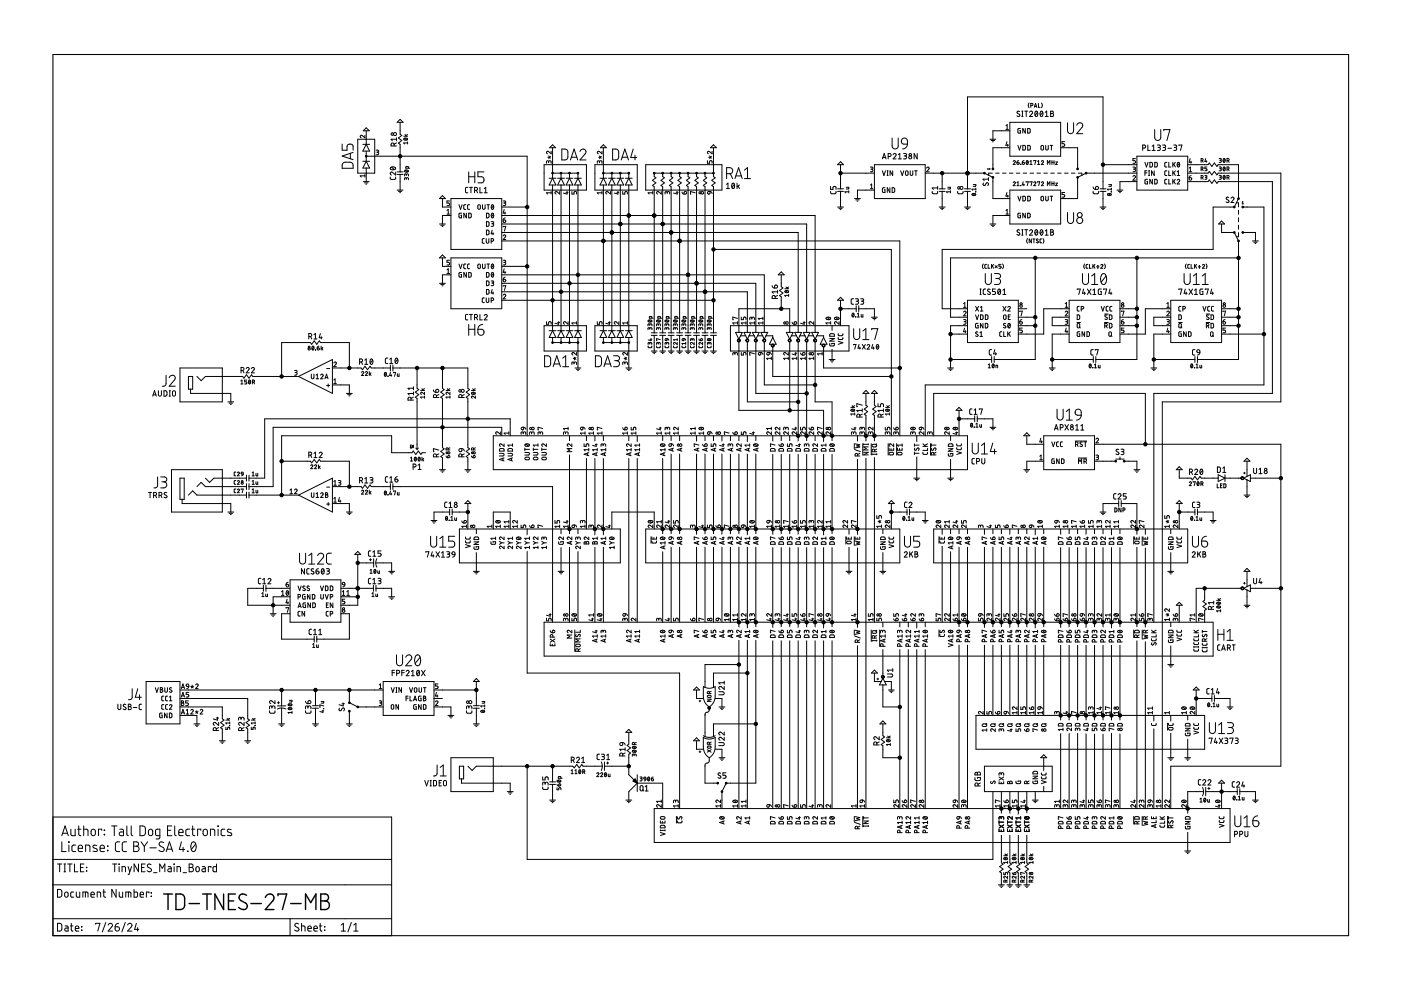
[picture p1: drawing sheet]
<svg xmlns="http://www.w3.org/2000/svg" width="420mm" height="297mm" viewBox="0 0 420 297" stroke-linecap="round" stroke-linejoin="round" font-family="sans-serif">
<!-- layer: lines -->
<g fill="none" stroke="#000" stroke-width=".3">
<path d="M249.5 97.6v10.2M346 117.9v68.6M170.8 130.6v55.9M175.9 130.6v28M178.4 130.6v55.9M181 130.6v55.9M188.6 130.6v55.9M191.1 130.6v55.9M198.7 130.6v55.9M201.3 130.6v55.9M203.8 130.6v55.9M208.9 130.6v55.9"/>
<path d="M211.4 130.6v55.9M214 130.6v55.9M216.5 130.6v55.9M219.1 130.6v55.9M221.6 130.6v68.6M224.1 130.6v71.1M226.7 130.6v86.4M231.8 130.6v111.8M234.3 130.6v111.8M236.8 130.6v111.8M239.4 130.6v111.8M241.9 130.6v111.8"/>
<path d="M244.5 130.6v111.8M247 130.6v111.8M249.5 130.6v111.8M257.2 130.6v111.8M259.7 130.6v111.8M262.2 130.6v55.9M274.9 130.6v12.7M285.1 130.6v12.7M348.6 120.5v121.9M142.9 158.6v12.7M158.1 158.6v43.1M165.7 145.9v40.6"/>
<path d="M168.3 158.6v12.7M173.3 158.6v27.9M254.6 158.6v12.7M264.8 158.6v12.7M282.6 158.6v27.9M285.1 158.6v27.9M287.6 158.6v83.8M290.2 158.6v83.8M295.2 158.6v55.8M297.8 158.6v55.8M300.3 158.6v55.8M302.9 158.6v55.8"/>
<path d="M305.4 158.6v55.8M307.9 158.6v55.8M310.5 158.6v55.8M313 158.6v55.8M318.1 158.6v83.8M320.6 158.6v83.8M323.2 158.6v83.8M325.7 158.6v83.8M328.3 158.6v83.8M330.8 158.6v83.8M333.3 158.6v83.8M335.9 158.6v83.8"/>
<path d="M341 158.6v83.8M343.5 158.6v83.8M351.1 158.6v12.7M264.8 186.5v15.2M269.9 186.5v25.4M272.4 186.5v55.9M274.9 186.5v55.9M277.5 186.5v55.9M351.1 186.5v12.7M346 214.4v28M351.1 214.4v12.7M356.2 214.4v12.7"/>
<path d="M297.8 237.3v20.3M313 227.1v10.2M300.3 242.4v15.2M302.9 242.4v15.2M305.4 242.4v15.2M307.9 242.4v15.2M356.2 242.4v12.7"/>
</g>
<!-- layer: white -->
<g fill="none" stroke="#fff" stroke-width="1.8">
<path d="M248.8 102.9l.2 .8 1.2-.2v-.6h-.8v.3M248.8 101.5h1.4l-1.4 .8h1.4M248.9 100.1l1.1-.1 .2 .8h-1.4zM251.4 102.3l1.4 .4-1.4 .5M252.8 101.2v.4l-.3 .2-.9-.1-.2-.5M252.8 100v.4l-.3 .2h-.9l-.2-.6M149.8 135.9h1a.39 .39 0 0 1 .4 .4 .39 .39 0 0 1-.4 .4h-1M149.9 134.6l1-.1 .3 .7h-1.4zM150.8 137.4v.6M151.2 133v.8l-.8-.7a.38 .38 0 0 0-.6 .2 .38 .38 0 0 0 .3 .5M151.2 137.2l-1.4 .5 1.4 .5M152.3 135.9h1a.39 .39 0 0 1 .4 .4 .39 .39 0 0 1-.4 .4h-1"/>
<path d="M152.4 134.6l1.1-.1 .2 .7h-1.4zM153.4 137.4v.6M153.7 133v.8M153.7 133.4h-1.4l.3 .4M153.7 137.2l-1.4 .5 1.4 .5M157.4 134.7h1.4M157.4 134.3v.8M157.4 135.6h1a.39 .39 0 0 1 .4 .4 .39 .39 0 0 1-.4 .4h-1M157.4 133.3a.78 .78 0 0 1 1.4 .2 .76 .76 0 0 1-.8 .3 .76 .76 0 0 1-.6-.5zM157.5 137.2l.9-.2a.39 .39 0 0 1 .4 .4 .39 .39 0 0 1-.4 .4l-.9-.1zM157.7 133.1l.8 .6M159.9 134.3v.8"/>
<path d="M159.9 135.6h1.1a.39 .39 0 0 1 .3 .4 .39 .39 0 0 1-.3 .4h-1.1M159.9 134.7h1.4M160.1 137.2l.9-.2a.39 .39 0 0 1 .3 .4 .39 .39 0 0 1-.3 .4l-.9-.1zM161.3 133.4h-1.4l.4 .4M161.3 133v.8M162.5 134.7h1.4M162.5 134.3v.8M162.5 135.6h1a.39 .39 0 0 1 .4 .4 .39 .39 0 0 1-.4 .4h-1M162.6 137.2l.9-.2a.39 .39 0 0 1 .4 .4 .39 .39 0 0 1-.4 .4h-.8l-.2-.4zM163.9 133v.8l-.8-.7a.38 .38 0 0 0-.6 .1 .38 .38 0 0 0 .3 .6M171.5 133v.8l-.8-.7a.38 .38 0 0 0-.6 .2 .38 .38 0 0 0 .3 .5M171.5 134.5h-1.4l.8 .4-.8 .5h1.4"/>
<path d="M175.2 133v.8h.6v-.5a.4 .4 0 0 1 .4-.3 .4 .4 0 0 1 .4 .3v.5M176.2 135.8v.7M176.6 134.4v.8M176.6 134.8h-1.4l.3 .4M176.6 135.7l-1.4 .4 1.4 .5M178.5 133.3h.6M178.8 135.8v.7M178.8 133v.8l-1.1-.3M179.1 134.4v.8M179.1 134.8h-1.4l.3 .4M179.1 135.7l-1.4 .4 1.4 .5M180.9 133.4a.39 .39 0 0 1 .4-.4 .39 .39 0 0 1 .4 .4v.4"/>
<path d="M180.9 133.6l-.1-.4-.3-.2-.2 .8M181.3 135.8v.7M181.7 134.4v.8M181.7 134.8h-1.4l.3 .4M181.7 135.7l-1.4 .4 1.4 .5M188.9 135.8v.7M189.3 134.8h-1.4l.3 .4M189.3 135.7l-1.4 .4 1.4 .5M189.3 133v.8l-.8-.7a.38 .38 0 0 0-.6 .2 .38 .38 0 0 0 .3 .5M189.3 134.4v.8M191.5 135.8v.7M191.8 133v.8"/>
<path d="M191.8 134.4v.8M191.8 133.4h-1.4l.3 .4M191.8 134.8h-1.4l.3 .4M191.8 135.7l-1.4 .4 1.4 .5M198.1 133.2a.79 .79 0 0 1 1.3 .3 .69 .69 0 0 1-.8 .3 .69 .69 0 0 1-.5-.6zM198.4 133.1l.7 .6M199.1 135.8v.7M199.4 135.7l-1.4 .4 1.4 .5M199.4 134.8h-1.4l.4 .4M199.4 134.4v.8M200.7 133.1l.7-.1v.5a.39 .39 0 0 1-.6 .2 .39 .39 0 0 1-.1-.6zM201.4 133l.3 .1 .3 .5"/>
<path d="M201.6 134.4v.7M202 134.3l-1.4 .5 1.4 .5M204.2 134.4v.7M204.5 134.3l-1.4 .5 1.4 .5M209.2 134.4v.7M209.6 133.4l-1.4-.4 .1 .8M209.6 134.3l-1.4 .5 1.4 .5M210.7 133.2l.3 .5 .3 .1M211.5 133.1a.39 .39 0 0 1 .6 .1 .39 .39 0 0 1-.3 .6h-.5zM211.8 134.4v.7M212.1 134.3l-1.4 .5 1.4 .5M213.3 133v.8h.6v-.5a.4 .4 0 0 1 .4-.3 .4 .4 0 0 1 .4 .3v.5"/>
<path d="M214.3 134.4v.7M214.7 134.3l-1.4 .5 1.4 .5M216.6 133.3h.6M216.9 134.4v.7M216.9 133v.8l-1.1-.3M217.2 134.3l-1.4 .5 1.4 .5M219 133.4a.39 .39 0 0 1 .4-.4 .39 .39 0 0 1 .4 .4v.4M219 133.6l-.1-.4-.3-.2-.2 .2v.6M219.4 134.4v.7M219.8 134.3l-1.4 .5 1.4 .5M221.9 134.4v.7M222.3 134.3l-1.4 .5 1.4 .5"/>
<path d="M222.3 133v.8l-.8-.7a.38 .38 0 0 0-.6 .2 .38 .38 0 0 0 .3 .5M224.5 134.4v.7M224.8 133.4h-1.4l.4 .4M224.8 134.3l-1.4 .5 1.4 .5M224.8 133v.8M226.1 133.2a.79 .79 0 0 1 1.3 .3 .69 .69 0 0 1-.8 .3 .69 .69 0 0 1-.5-.6zM226.3 133.1l.8 .6M227 134.4v.7M227.4 134.3l-1.4 .5 1.4 .5M231.2 134.6l1-.1 .3 .7h-1.4zM232.5 133.4l-1.4-.4 .1 .8M233.6 133.2l.2 .5 .4 .1"/>
<path d="M233.7 134.6l1-.1 .3 .7h-1.4zM234.3 133.1a.39 .39 0 0 1 .6 .1 .39 .39 0 0 1-.3 .6h-.4zM236.1 133v.8h.6v-.5a.4 .4 0 0 1 .4-.3 .4 .4 0 0 1 .4 .3v.5M236.2 134.6l1.1-.1 .2 .7h-1.4zM238.8 134.6l1-.1 .3 .7h-1.4zM239.4 133.3h.7M239.8 133v.8l-1.1-.3M241.3 134.6l1.1-.1 .2 .7h-1.4zM241.8 133.4a.39 .39 0 0 1 .4-.4 .39 .39 0 0 1 .4 .4v.4M241.8 133.6v-.4l-.4-.2-.2 .2v.6M243.9 134.6l1-.1 .3 .7h-1.4zM245.2 133v.8l-.8-.7a.38 .38 0 0 0-.6 .2 .38 .38 0 0 0 .3 .5"/>
<path d="M246.4 134.6l1-.1 .3 .7h-1.4zM247.7 133.4h-1.4l.3 .4M247.7 133v.8M248.9 133.2a.79 .79 0 0 1 1.3 .3 .69 .69 0 0 1-.8 .3 .69 .69 0 0 1-.5-.6zM248.9 134.6l1.1-.1 .2 .7h-1.4zM249.1 133.1l.8 .6M256.2 133v1.5M256.3 134.7l1.7 .7M256.5 133l1.4 .3-1 .3 1 .4-1.4 .3M257.2 136.7v-.4a.38 .38 0 0 0-.4-.4 .38 .38 0 0 0-.3 .4v.4h1.4M257.9 135.9l-.7 .3M258.7 133v3.4"/>
<path d="M259 133.2h1.4M259 133v.3M259 135.6h1.4l-1.4 .8h1.4M260.4 133.9h-1.4l.8 .5-.8 .5h1.4M260.4 133v.3M261.3 133v3.4M261.5 136.2h1.4M261.5 136v.3M261.6 133.3l.9-.1a.39 .39 0 0 1 .4 .4 .39 .39 0 0 1-.4 .4l-.9-.2zM262.3 135.4v-.4a.38 .38 0 0 0-.4-.4 .38 .38 0 0 0-.4 .4v.4h1.4M262.9 133l-.3 .3M262.9 136v.3"/>
<path d="M262.9 134.6l-.6 .3M266.4 133v3.4M266.6 134.3v.6h1.4v-.6M266.7 135.7l.9-.1a.39 .39 0 0 1 .4 .4 .39 .39 0 0 1-.4 .4l-.9-.2zM267.2 134.5v.4M268 133v.8l-.8-.7a.38 .38 0 0 0-.6 .2 .38 .38 0 0 0 .3 .5M268.9 133v3.4M269.2 134.3v.6h1.4v-.6M269.3 135.7l.9-.1a.39 .39 0 0 1 .4 .4 .39 .39 0 0 1-.4 .4l-.9-.2zM269.8 134.5v.4M270.6 133v.8M270.6 133.4h-1.4l.3 .4"/>
<path d="M274.2 133v.8M274.2 135.5v.8M274.2 133.4h1.4M274.2 135.9h1.4M274.3 134.3v.5l.2 .2 .7-.7a.39 .39 0 0 1 .4 .3 .39 .39 0 0 1-.2 .4M276.8 133l.8 .8M276.8 133.8h1.4M278.2 135.6l-.1 .4-.2 .2h-.9l-.2-.6M278.2 134.4v.6h-1.4M278.2 133l-.9 .5M279.1 133v3.4M279.3 133.4h1.4"/>
<path d="M279.3 133v.8M279.4 134.3l-.1 .5 .3 .2 .7-.7a.39 .39 0 0 1 .4 .3 .39 .39 0 0 1-.2 .4M280.7 136.4h-1.4v-.4a.38 .38 0 0 1 .4-.4 .38 .38 0 0 1 .4 .4v.4M280.7 135.6l-.6 .3M284.4 136l.2 .7 1.1-.2 .1-.5h-.8v.2M284.4 134.5h1.4l-1.4 .8h1.4M284.5 133.1h1l.3 .7h-1.4zM286.9 134.2l.1 .4 .2 .2h.9l.2-.6M286.9 133l.1 .5 .2 .1h.9l.2-.6M286.9 135.3l1.4 .5-1.4 .4M139.6 163.2l1.4 .5-1.4 .5M139.6 162.1v.4l.3 .2h.9l.2-.6"/>
<path d="M141 161v.4l-.3 .2h-.9l-.2-.6M142.2 163.9l.1 .7 1.2-.1 .1-.6h-.8v.2M142.2 162.4h1.4l-1.4 .8h1.4M142.3 161.1l1-.1 .3 .7h-1.4zM147.2 162.4l.2 .7 1.2-.1v-.6h-.7v.2M148.6 161.4h-1.4l.4 .3M148.6 161v.7M149.8 162.2l.6 .5M150.4 162.7h.8M150.4 162.7l-.6 .5M151.2 163.7v.8l-.8-.7a.38 .38 0 0 0-.6 .1 .38 .38 0 0 0 .3 .6M151.2 161v.7l-.8-.6a.38 .38 0 0 0-.6 .1 .38 .38 0 0 0 .3 .5"/>
<path d="M152.3 162.2l.7 .5M153 162.7h.7M153 162.7l-.7 .5M153.7 163.7v.8l-.7-.7a.38 .38 0 0 0-.7 .1 .38 .38 0 0 0 .3 .6M153.7 161v.7M153.7 161.4h-1.4l.3 .3M154.9 162.2l.6 .5M154.9 161.2a.78 .78 0 0 1 1.3 .3 .76 .76 0 0 1-.7 .3 .76 .76 0 0 1-.6-.6zM155.2 161l.8 .6M155.5 162.7l-.6 .5M155.5 162.7h.8M156.3 163.7v.8l-.8-.7a.38 .38 0 0 0-.6 .1 .38 .38 0 0 0 .3 .6"/>
<path d="M157.4 162.2l.7 .5M158.1 162.7h.7M158.1 162.7l-.7 .5M158.8 161v.7M158.8 163.7v.8M158.8 161.4h-1.4l.3 .3M158.8 164.1h-1.4l.3 .4M159.9 162.2l.7 .5M160.6 162.7l-.7 .5M160.6 162.7h.7M161.3 164.1h-1.4l.4 .4M161.3 161v.7l-.7-.6a.38 .38 0 0 0-.6 .1 .38 .38 0 0 0 .3 .5"/>
<path d="M161.3 163.7v.8M162.5 162.2l.6 .5M163.1 161.6v-.5l-.4-.1-.2 .7M163.1 161.4a.38 .38 0 0 1 .4-.4 .38 .38 0 0 1 .4 .4v.3M163.1 162.7h.8M163.1 162.7l-.6 .5M163.9 163.7v.8M163.9 164.1h-1.4l.3 .4M167.6 162.4l.1 .7 1.2-.1 .1-.6h-.8v.2M169 161v.7l-.8-.6a.38 .38 0 0 0-.6 .1 .38 .38 0 0 0 .3 .5M171.2 162.4v.7M171.5 161v.7l-.8-.6a.38 .38 0 0 0-.6 .1 .38 .38 0 0 0 .3 .5"/>
<path d="M171.5 162.2l-1.4 .5 1.4 .5M172.6 162.2l.7 .5M173.2 161.6v-.5l-.3-.1-.3 .7M173.2 161.4a.39 .39 0 0 1 .4-.4 .39 .39 0 0 1 .4 .4v.3M173.3 162.7l-.7 .5M173.3 162.7h.7M174 163.7v.8l-.8-.7a.38 .38 0 0 0-.6 .1 .38 .38 0 0 0 .4 .6M175.3 162.4l.3-.1 .2 .3a.39 .39 0 0 1 .4-.3 .39 .39 0 0 1 .4 .3v.4h-1.4zM175.8 162.6v.4M176.6 161v.7l-.8-.6a.38 .38 0 0 0-.6 .1 .38 .38 0 0 0 .3 .5M177.8 162.4l.3-.1 .2 .3a.39 .39 0 0 1 .4-.3 .39 .39 0 0 1 .4 .3v.4h-1.4zM178.3 162.6v.4"/>
<path d="M179.1 161v.7M179.1 161.4h-1.4l.3 .3M181.3 162.4v.7M181.7 161v.7M181.7 161.4h-1.4l.3 .3M181.7 162.2l-1.4 .5 1.4 .5M182.8 162.2l.7 .5M182.9 161.1a.79 .79 0 0 1 1.3 .4 .69 .69 0 0 1-.8 .3 .69 .69 0 0 1-.5-.7zM183.1 161l.8 .6M183.5 162.7l-.7 .5M183.5 162.7h.7M184.2 164.1h-1.4l.3 .4"/>
<path d="M184.2 163.7v.8M195.2 160.9v1.9M195.5 162.2v.4l.3 .2h.9l.2-.6M196.1 161.1v.5M196.9 161v.6h-1.4v-.6M198.1 161.1a.79 .79 0 0 1 1.3 .4 .69 .69 0 0 1-.8 .3 .69 .69 0 0 1-.5-.7zM198.4 161l.7 .6M199.1 163.7v.7M199.4 162.7h-1.4l.4 .4M199.4 163.6l-1.4 .5 1.4 .4M199.4 162.3v.8M200.7 161.1l.7-.1v.4a.39 .39 0 0 1-.6 .3 .39 .39 0 0 1-.1-.6z"/>
<path d="M201.4 161l.4 .2 .2 .4M201.6 162.4v.7M202 162.2l-1.4 .5 1.4 .5M204.2 162.4v.7M204.5 162.2l-1.4 .5 1.4 .5M209.2 162.4v.7M209.6 161.4l-1.4-.4 .1 .7M209.6 162.2l-1.4 .5 1.4 .5M210.7 161.1l.2 .4 .4 .2M211.5 161a.4 .4 0 0 1 .6 .2 .4 .4 0 0 1-.3 .5h-.5zM211.8 162.4v.7M212.1 162.2l-1.4 .5 1.4 .5"/>
<path d="M213.3 161v.7h.6v-.4a.4 .4 0 0 1 .4-.4 .4 .4 0 0 1 .4 .4v.4M214.3 162.4v.7M214.7 162.2l-1.4 .5 1.4 .5M216.6 161.2h.6M216.9 162.4v.7M216.9 161v.7l-1.1-.3M217.2 162.2l-1.4 .5 1.4 .5M219 161.4a.39 .39 0 0 1 .4-.4 .39 .39 0 0 1 .4 .4v.3M219 161.6l-.1-.5-.3-.1-.2 .1v.6M219.4 162.4v.7M219.8 162.2l-1.4 .5 1.4 .5M221.9 162.4v.7"/>
<path d="M222.3 162.2l-1.4 .5 1.4 .5M222.3 161v.7l-.8-.6a.38 .38 0 0 0-.6 .1 .38 .38 0 0 0 .3 .5M224.5 162.4v.7M224.8 161.4h-1.4l.4 .3M224.8 162.2l-1.4 .5 1.4 .5M224.8 161v.7M226.1 161.1a.79 .79 0 0 1 1.3 .4 .69 .69 0 0 1-.8 .3 .69 .69 0 0 1-.5-.7zM226.3 161l.8 .6M227 162.4v.7M227.4 162.2l-1.4 .5 1.4 .5M231.2 162.5l1-.1 .3 .8h-1.4zM232.5 161.4l-1.4-.4 .1 .7"/>
<path d="M233.6 161.1l.1 .4 .5 .2M233.7 162.5l1-.1 .3 .8h-1.4zM234.3 161.1a.39 .39 0 0 1 .6 .1 .39 .39 0 0 1-.3 .5h-.4zM236.1 161v.7h.6v-.4a.4 .4 0 0 1 .4-.4 .4 .4 0 0 1 .4 .4v.4M236.2 162.5l1.1-.1 .2 .8h-1.4zM238.8 162.5l1-.1 .3 .8h-1.4zM239.4 161.2h.7M239.8 161v.7l-1.1-.3M241.3 162.5l1.1-.1 .2 .8h-1.4zM241.8 161.4a.39 .39 0 0 1 .4-.4 .39 .39 0 0 1 .4 .4v.3M241.8 161.6v-.5l-.4-.1-.2 .1v.6M243.9 162.5l1-.1 .3 .8h-1.4z"/>
<path d="M245.2 161v.7l-.8-.6a.38 .38 0 0 0-.6 .1 .38 .38 0 0 0 .3 .5M246.4 162.5l1-.1 .3 .8h-1.4zM247.7 161.4h-1.4l.3 .3M247.7 161v.7M248.9 161.1a.79 .79 0 0 1 1.3 .4 .69 .69 0 0 1-.8 .3 .69 .69 0 0 1-.5-.7zM248.9 162.5l1.1-.1 .2 .8h-1.4zM249.1 161l.8 .6M253.7 160.9v2.2M254 162.3l.9-.1a.39 .39 0 0 1 .4 .4 .39 .39 0 0 1-.4 .4l-.9-.1zM254.5 161.1v.5M255.3 161v.6h-1.4v-.6M256.2 160.9v2.6"/>
<path d="M256.5 162.2l1.4 .3-1 .3 1 .3-1.4 .3M257.1 161.1v.5M257.9 161v.6h-1.4v-.6M264.1 163.9l.2 .7 1.1-.1 .1-.6h-.8v.2M264.1 162.4h1.4l-1.4 .8h1.4M264.2 161.1l1-.1 .3 .7h-1.4zM266.6 163.2l1.4 .5-1.4 .5M266.6 162.1v.4l.3 .2h.9l.2-.6M268 161v.4l-.3 .2h-.9l-.2-.6M281.6 160.9v1.9M281.9 162.2v.4l.3 .2h.8l.3-.6M282.5 161.1v.5"/>
<path d="M283.3 161v.6h-1.4v-.6M284.5 161.1a.65 .65 0 0 1 .8-.3 .65 .65 0 0 1 .4 .8 .76 .76 0 0 1-1.3-.4zM284.7 161l.8 .6M285.4 163.7v.7M285.8 163.6l-1.4 .5 1.4 .4M285.8 162.7h-1.4l.3 .4M285.8 162.3v.8M287 161.1l.7-.1v.4a.39 .39 0 0 1-.6 .3 .39 .39 0 0 1-.1-.6zM287.7 161l.5 .2 .1 .4M288 162.4v.7M288.3 162.2l-1.4 .5 1.4 .5M290.5 162.4v.7"/>
<path d="M290.9 162.2l-1.4 .5 1.4 .5M295.6 162.4v.7M295.9 161.4l-1.4-.4v.7h.2M295.9 162.2l-1.4 .5 1.4 .5M297.1 161.1l.1 .4 .5 .2M297.8 161.1a.39 .39 0 0 1 .6 .1 .39 .39 0 0 1-.3 .5h-.4zM298.1 162.4v.7M298.5 162.2l-1.4 .5 1.4 .5M299.6 161v.7h.6v-.4a.39 .39 0 0 1 .4-.4 .39 .39 0 0 1 .4 .4v.4M300.7 162.4v.7M301 162.2l-1.4 .5 1.4 .5M302.9 161.2h.7"/>
<path d="M303.2 162.4v.7M303.3 161v.7l-1.1-.3M303.6 162.2l-1.4 .5 1.4 .5M305.3 161.4a.38 .38 0 0 1 .4-.4 .38 .38 0 0 1 .4 .4v.3M305.3 161.6v-.5l-.4-.1-.2 .7M305.8 162.4v.7M306.1 162.2l-1.4 .5 1.4 .5M308.3 162.4v.7M308.6 161v.7l-.7-.6a.38 .38 0 0 0-.6 .1 .38 .38 0 0 0 .3 .5M308.6 162.2l-1.4 .5 1.4 .5M310.8 162.4v.7M311.2 162.2l-1.4 .5 1.4 .5"/>
<path d="M311.2 161.4h-1.4l.3 .3M311.2 161v.7M312.3 161.2a.7 .7 0 0 1 .8-.3 .7 .7 0 0 1 .5 .7 .78 .78 0 0 1-1.3-.4zM312.6 161l.8 .6M313.4 162.4v.7M313.7 162.2l-1.4 .5 1.4 .5M317.5 162.5l1.1-.1 .2 .8h-1.4zM318.8 161.4l-1.4-.4v.7h.2M319.9 161.1l.3 .5 .4 .1M320.1 162.5l1-.1 .2 .8h-1.4zM320.7 161.1a.39 .39 0 0 1 .6 .1 .39 .39 0 0 1-.3 .5h-.4zM322.5 161v.7h.6v-.4a.39 .39 0 0 1 .4-.4 .39 .39 0 0 1 .4 .4v.4"/>
<path d="M322.6 162.5l1-.1 .3 .8h-1.4zM325.1 162.5l1.1-.1 .2 .8h-1.4zM325.8 161.2h.6M326.1 161v.7l-1.1-.3M327.7 162.5l1-.1 .3 .8h-1.4zM328.2 161.6l-.1-.5-.3-.1-.2 .7M328.2 161.4a.38 .38 0 0 1 .4-.4 .38 .38 0 0 1 .4 .4v.3M330.2 162.5l1.1-.1 .2 .8h-1.4zM331.5 161v.7l-.8-.6a.38 .38 0 0 0-.6 .1 .38 .38 0 0 0 .3 .5M332.8 162.5l1-.1 .2 .8h-1.4zM334 161v.7M334 161.4h-1.4l.4 .3"/>
<path d="M335.2 161.2a.78 .78 0 0 1 1.4 .3 .76 .76 0 0 1-.8 .3 .76 .76 0 0 1-.6-.6zM335.3 162.5l1-.1 .3 .8h-1.4zM335.5 161l.8 .6M340 160.9v2.2M340.4 162.3l.9-.1a.39 .39 0 0 1 .4 .4 .39 .39 0 0 1-.4 .4l-.9-.1zM340.9 161.1v.5M341.7 161v.6h-1.4v-.6M342.5 160.9v2.6M342.8 162.2l1.4 .3-.9 .3 .9 .3-1.4 .3M343.4 161.1v.5M344.2 161v.6h-1.4v-.6M350.4 162.4h1.4l-1.4 .8h1.4"/>
<path d="M350.4 163.9l.2 .7 1.2-.1v-.6h-.8v.2M350.5 161.1l1.1-.1 .2 .7h-1.4zM353 162.1v.4l.3 .2h.9l.2-.6M353 163.2l1.4 .5-1.4 .5M354.4 161l-.1 .4-.3 .2h-.9l-.1-.6M165 191.6l1.4 .9M165 189l.1 .4 .5 .3M165.6 193.1v.4M165.7 189a.4 .4 0 0 1 .7 .1 .4 .4 0 0 1-.4 .6h-.4zM165.8 191v-.4a.39 .39 0 0 0-.4-.4 .39 .39 0 0 0-.4 .4v.4h1.4M166.4 192.9v.6h-1.4v-.6M166.4 191.6l-1.4 .9"/>
<path d="M171.5 188.9v.8l-.8-.7a.38 .38 0 0 0-.6 .1 .38 .38 0 0 0 .3 .6M171.5 190.3h-1.4l.8 .5-.8 .5h1.4M172.4 188.8v6.5M172.7 193.2l1-.1a.38 .38 0 0 1 .3 .4 .38 .38 0 0 1-.3 .3l-1-.1zM172.8 190.2l-.1 .4 .3 .2 .5-.5a.35 .35 0 0 1 .5-.1 .35 .35 0 0 1-.1 .6l-.1 .1M173.4 194.8a.39 .39 0 0 0-.4-.4 .39 .39 0 0 0-.4 .4v.4h1.4M173.4 194.8v.4M174 191.5h-1.4l.8 .5-.8 .4h1.4M174 188.9v.6h-1.4M174 194.4l-.6 .4M178.5 189.1h.6M178.8 191.7v.7"/>
<path d="M178.8 188.9v.8l-1.1-.3M179.1 190.3v.7M179.1 191.6l-1.4 .4 1.4 .5M179.1 190.6h-1.4l.3 .4M180.9 189.3a.39 .39 0 0 1 .4-.4 .39 .39 0 0 1 .4 .4v.4M180.9 189.2l-.1-.2h-.4l-.1 .7M180.9 189.2v.3M181.3 191.7v.7M181.7 190.3v.7M181.7 190.6h-1.4l.3 .4M181.7 191.6l-1.4 .4 1.4 .5M188.9 191.7v.7"/>
<path d="M189.3 190.6h-1.4l.3 .4M189.3 191.6l-1.4 .4 1.4 .5M189.3 188.9v.8l-.8-.7a.38 .38 0 0 0-.6 .1 .38 .38 0 0 0 .3 .6M189.3 190.3v.7M191.5 191.7v.7M191.8 188.9v.8M191.8 190.3v.7M191.8 189.3h-1.4l.3 .4M191.8 190.6h-1.4l.3 .4M191.8 191.6l-1.4 .4 1.4 .5M198.1 189.1a.8 .8 0 0 1 1.3 .3 .78 .78 0 0 1-1.3-.2zM198.4 189l.7 .6"/>
<path d="M199.1 191.7v.7M199.4 191.6l-1.4 .4 1.4 .5M199.4 190.6h-1.4l.4 .4M199.4 190.3v.7M200.7 189l.7-.1v.5a.39 .39 0 0 1-.6 .2 .39 .39 0 0 1-.1-.6zM201.4 188.9l.3 .1 .3 .5M201.6 190.3v.7M202 190.2l-1.4 .4 1.4 .5M204.2 190.3v.7M204.5 190.2l-1.4 .4 1.4 .5M209.2 190.3v.7M209.6 189.3l-1.4-.4 .1 .8"/>
<path d="M209.6 190.2l-1.4 .4 1.4 .5M210.7 189l.2 .4 .4 .3M211.5 189a.4 .4 0 0 1 .6 .1 .4 .4 0 0 1-.3 .6h-.5zM211.8 190.3v.7M212.1 190.2l-1.4 .4 1.4 .5M213.3 188.9v.8h.6v-.5a.4 .4 0 0 1 .4-.3 .4 .4 0 0 1 .4 .3v.5M214.3 190.3v.7M214.7 190.2l-1.4 .4 1.4 .5M216.6 189.1h.6M216.9 190.3v.7M216.9 188.9v.8l-1.1-.3M217.2 190.2l-1.4 .4 1.4 .5"/>
<path d="M219 189.3a.39 .39 0 0 1 .4-.4 .39 .39 0 0 1 .4 .4v.4M219 189.2l-.1-.2h-.4l-.1 .7M219 189.2v.3M219.4 190.3v.7M219.8 190.2l-1.4 .4 1.4 .5M221.9 190.3v.7M222.3 190.2l-1.4 .4 1.4 .5M222.3 188.9v.8l-.8-.7a.38 .38 0 0 0-.6 .1 .38 .38 0 0 0 .3 .6M224.5 190.3v.7M224.8 190.2l-1.4 .4 1.4 .5M224.8 189.3h-1.4l.4 .4M224.8 188.9v.8"/>
<path d="M226.1 189.1a.8 .8 0 0 1 1.3 .3 .78 .78 0 0 1-1.4-.2zM226.3 189l.8 .6M227 190.3v.7M227.4 190.2l-1.4 .4 1.4 .5M231.2 190.4l1-.1 .3 .8h-1.4zM232.5 189.3l-1.4-.4 .1 .8M233.6 189l.1 .4 .5 .3M233.7 190.4l1-.1 .3 .8h-1.4zM234.3 189a.4 .4 0 0 1 .6 .1 .4 .4 0 0 1-.3 .6h-.4zM236.1 188.9v.8h.6v-.5a.4 .4 0 0 1 .4-.3 .4 .4 0 0 1 .4 .3v.5M236.2 190.4l1.1-.1 .2 .8h-1.4zM238.8 190.4l1-.1 .3 .8h-1.4z"/>
<path d="M239.4 189.1h.7M239.8 188.9v.8l-1.1-.3M241.3 190.4l1.1-.1 .2 .8h-1.4zM241.8 189.3a.39 .39 0 0 1 .4-.4 .39 .39 0 0 1 .4 .4v.4M241.8 189.2l-.1-.2h-.4l-.1 .7M241.8 189.2v.3M243.9 190.4l1-.1 .3 .8h-1.4zM245.2 188.9v.8l-.8-.7a.38 .38 0 0 0-.6 .1 .38 .38 0 0 0 .3 .6M246.4 190.4l1-.1 .3 .8h-1.4zM247.7 189.3h-1.4l.3 .4M247.7 188.9v.8M248.9 189.1a.8 .8 0 0 1 1.3 .3 .7 .7 0 0 1-.8 .3 .7 .7 0 0 1-.5-.6z"/>
<path d="M248.9 190.4l1.1-.1 .2 .8h-1.4zM249.1 189l.8 .6M256.2 188.8v1.6M256.3 190.6l1.7 .6M256.5 188.9l1.4 .3-1 .3 1 .3-1.4 .3M257.2 192.5v-.3a.38 .38 0 0 0-.4-.4 .38 .38 0 0 0-.3 .4v.3h1.4M257.9 191.8l-.7 .3M261.3 188.8v3.5M261.5 191.9v.3M261.5 192h1.4M261.6 189.2l.9-.2a.39 .39 0 0 1 .4 .4 .39 .39 0 0 1-.4 .4l-.9-.1zM262.3 191.3v-.4a.38 .38 0 0 0-.4-.4 .38 .38 0 0 0-.4 .4v.4h1.4"/>
<path d="M262.9 188.9l-.3 .3M262.9 191.9v.3M262.9 190.5l-.6 .3M263.8 188.8v5M264.7 189.2l-.1-.2h-.4l-.1 .7M264.7 189.2v.3M264.7 189.3a.39 .39 0 0 1 .4-.4 .39 .39 0 0 1 .4 .4v.4M265.1 191.7v.7M265.5 190.6h-1.4l.3 .4M265.5 191.6l-1.4 .4 1.4 .5M265.5 193.7h-1.4v-.4a.38 .38 0 0 1 .4-.4 .38 .38 0 0 1 .3 .4v.4M265.5 190.3v.7"/>
<path d="M269.8 189.3a.39 .39 0 0 1 .4-.4 .39 .39 0 0 1 .4 .4v.4M269.8 189.2l-.2-.2h-.3l-.1 .7M269.8 189.2v.3M270.2 191.7v.7M270.6 193.7h-1.4v-.4a.38 .38 0 0 1 .3-.4 .38 .38 0 0 1 .4 .4v.4M270.6 190.3v.7M270.6 191.6l-1.4 .4 1.4 .5M270.6 190.6h-1.4l.3 .4M272.7 191.7v.7M273.1 190.6h-1.4l.3 .4M273.1 191.6l-1.4 .4 1.4 .5M273.1 193.7h-1.4v-.4a.38 .38 0 0 1 .4-.4 .38 .38 0 0 1 .4 .4v.4"/>
<path d="M273.1 188.9v.8l-.8-.7a.38 .38 0 0 0-.6 .1 .38 .38 0 0 0 .3 .6M273.1 190.3v.7M275.3 191.7v.7M275.6 189.3h-1.4l.3 .4M275.6 190.6h-1.4l.3 .4M275.6 191.6l-1.4 .4 1.4 .5M275.6 193.7h-1.4v-.4a.38 .38 0 0 1 .4-.4 .38 .38 0 0 1 .4 .4v.4M275.6 188.9v.8M275.6 190.3v.7M276.9 189.1a.78 .78 0 0 1 1.2 .3 .69 .69 0 0 1-.7 .3 .69 .69 0 0 1-.5-.6zM277.1 189l.8 .6M277.8 191.7v.7"/>
<path d="M278.2 190.6h-1.4l.3 .4M278.2 191.6l-1.4 .4 1.4 .5M278.2 193.7h-1.4v-.4a.38 .38 0 0 1 .4-.4 .38 .38 0 0 1 .3 .4v.4M278.2 190.3v.7M281.6 188.8v2M281.9 190.1v.5l.3 .2h.8l.3-.7M282 189a.35 .35 0 0 0-.1 .5 .35 .35 0 0 0 .5 0l.3-.5a.39 .39 0 0 1 .6 .1 .39 .39 0 0 1-.3 .6M284.4 192.9l1.4 .5-1.4 .4M284.5 189.1a.78 .78 0 0 1 1.3 .3 .69 .69 0 0 1-.8 .3 .69 .69 0 0 1-.5-.6zM284.7 189l.8 .6M285.4 191.7v.7M285.8 190.6h-1.4l.3 .4"/>
<path d="M285.8 191.6l-1.4 .4 1.4 .5M285.8 190.3v.7M287 189l.7-.1v.5a.39 .39 0 0 1-.6 .2 .39 .39 0 0 1-.1-.6zM287.7 188.9l.5 .2 .1 .4M288 190.3v.7M288.3 190.2l-1.4 .4 1.4 .5M288.3 192.3h-1.4v-.3a.39 .39 0 0 1 .4-.4 .39 .39 0 0 1 .4 .4v.3M290.5 190.3v.7M290.9 190.2l-1.4 .4 1.4 .5M290.9 192.3h-1.4v-.3a.39 .39 0 0 1 .3-.4 .39 .39 0 0 1 .4 .4v.3M295.6 190.3v.7M295.9 192.3h-1.4v-.3a.39 .39 0 0 1 .4-.4 .39 .39 0 0 1 .4 .4v.3"/>
<path d="M295.9 189.3l-1.4-.4v.8h.2M295.9 190.2l-1.4 .4 1.4 .5M297.1 189l.1 .4 .5 .3M297.8 189a.4 .4 0 0 1 .6 .1 .4 .4 0 0 1-.3 .6h-.4zM298.1 190.3v.7M298.5 190.2l-1.4 .4 1.4 .5M298.5 192.3h-1.4v-.3a.39 .39 0 0 1 .4-.4 .39 .39 0 0 1 .4 .4v.3M299.6 188.9v.8h.6v-.5a.39 .39 0 0 1 .4-.3 .39 .39 0 0 1 .4 .3v.5M300.7 190.3v.7M301 190.2l-1.4 .4 1.4 .5M301 192.3h-1.4v-.3a.39 .39 0 0 1 .4-.4 .39 .39 0 0 1 .4 .4v.3M302.9 189.1h.7"/>
<path d="M303.2 190.3v.7M303.3 188.9v.8l-1.1-.3M303.6 190.2l-1.4 .4 1.4 .5M303.6 192.3h-1.4v-.3a.39 .39 0 0 1 .3-.4 .39 .39 0 0 1 .4 .4v.3M305.3 189.3a.38 .38 0 0 1 .4-.4 .38 .38 0 0 1 .4 .4v.4M305.3 189.2l-.1-.2h-.4l-.1 .7M305.3 189.2v.3M305.8 190.3v.7M306.1 192.3h-1.4v-.3a.39 .39 0 0 1 .4-.4 .39 .39 0 0 1 .4 .4v.3M306.1 190.2l-1.4 .4 1.4 .5M308.3 190.3v.7M308.6 192.3h-1.4v-.3a.39 .39 0 0 1 .4-.4 .39 .39 0 0 1 .4 .4v.3"/>
<path d="M308.6 188.9v.8l-.7-.7a.38 .38 0 0 0-.6 .1 .38 .38 0 0 0 .3 .6M308.6 190.2l-1.4 .4 1.4 .5M310.8 190.3v.7M311.2 189.3h-1.4l.3 .4M311.2 190.2l-1.4 .4 1.4 .5M311.2 192.3h-1.4v-.3a.39 .39 0 0 1 .4-.4 .39 .39 0 0 1 .4 .4v.3M311.2 188.9v.8M312.4 189.1a.78 .78 0 0 1 1.3 .3 .78 .78 0 0 1-1.4-.2zM312.6 189l.8 .6M313.4 190.3v.7M313.7 190.2l-1.4 .4 1.4 .5M313.7 192.3h-1.4v-.3a.39 .39 0 0 1 .4-.4 .39 .39 0 0 1 .4 .4v.3"/>
<path d="M317.5 190.4l1.1-.1 .2 .8h-1.4zM318.8 192.4h-1.4v-.4a.39 .39 0 0 1 .4-.3 .39 .39 0 0 1 .4 .3v.4M318.8 189.3l-1.4-.4v.8h.2M319.9 189l.2 .4 .5 .3M320.1 190.4l1-.1 .2 .8h-1.4zM320.7 189a.4 .4 0 0 1 .6 .1 .4 .4 0 0 1-.3 .6h-.4zM321.3 192.4h-1.4v-.4a.39 .39 0 0 1 .4-.3 .39 .39 0 0 1 .4 .3v.4M322.5 188.9v.8h.6v-.5a.39 .39 0 0 1 .4-.3 .39 .39 0 0 1 .4 .3v.5M322.6 190.4l1-.1 .3 .8h-1.4zM323.9 192.4h-1.4v-.4a.39 .39 0 0 1 .4-.3 .39 .39 0 0 1 .4 .3v.4M325.1 190.4l1.1-.1 .2 .8h-1.4zM325.8 189.1h.6"/>
<path d="M326.1 188.9v.8l-1.1-.3M326.4 192.4h-1.4v-.4a.39 .39 0 0 1 .4-.3 .39 .39 0 0 1 .4 .3v.4M327.7 190.4l1-.1 .3 .8h-1.4zM328.2 189.2l-.1-.2h-.4l-.1 .7M328.2 189.2v.3M328.2 189.3a.38 .38 0 0 1 .4-.4 .38 .38 0 0 1 .4 .4v.4M329 192.4h-1.4v-.4a.39 .39 0 0 1 .3-.3 .39 .39 0 0 1 .4 .3v.4M330.2 190.4l1.1-.1 .2 .8h-1.4zM331.5 192.4h-1.4v-.4a.39 .39 0 0 1 .4-.3 .39 .39 0 0 1 .4 .3v.4M331.5 188.9v.8l-.8-.7a.38 .38 0 0 0-.6 .1 .38 .38 0 0 0 .3 .6M332.8 190.4l1-.1 .2 .8h-1.4zM334 192.4h-1.4v-.4a.39 .39 0 0 1 .4-.3 .39 .39 0 0 1 .4 .3v.4"/>
<path d="M334 188.9v.8M334 189.3h-1.4l.4 .4M335.3 189.1a.79 .79 0 0 1 1.3 .3 .78 .78 0 0 1-1.4-.2zM335.3 190.4l1-.1 .3 .8h-1.4zM335.5 189l.8 .6M336.6 192.4h-1.4v-.4a.39 .39 0 0 1 .4-.3 .39 .39 0 0 1 .4 .3v.4M340 188.8v2.3M340.4 189l1-.1 .3 .8h-1.4zM341.7 191.1h-1.4v-.4a.39 .39 0 0 1 .3-.4 .39 .39 0 0 1 .4 .4v.4M341.7 190.3l-.7 .3M342.5 188.8v2.8M342.8 190.3l1.4 .3-.9 .3 .9 .3-1.4 .3"/>
<path d="M343.6 189.3a.39 .39 0 0 0-.4-.4 .39 .39 0 0 0-.4 .4v.4h1.4M343.6 189.3v.4M344.2 188.9l-.6 .3M345.3 189.7h1.4M345.3 191.5l.1 .4 .3 .2 .8-.1 .2-.5M345.3 188.9l.9 .8M345.5 192.7l-.1 .4 .3 .3 .5-.6a.35 .35 0 0 1 .5-.1 .35 .35 0 0 1-.1 .6l-.1 .1M346.7 190.2v.7h-1.4M346.7 188.9l-.8 .5M350.4 190.4h1.4l-1.4 .7h1.4M350.4 191.8l.2 .8 1.2-.2v-.6h-.8v.2M350.5 189l1.1-.1 .2 .8h-1.4z"/>
<path d="M353 190v.5l.3 .1h.9l.2-.6M353 188.9v.4l.3 .2h.9l.2-.6M353 191.2l1.4 .4-1.4 .5M358 189.7h1.4M358 194.5l.1 .5 .3 .2 .8-.1 .2-.6M358 192.6l.1 .4 .3 .2h.8l.2-.6M358 191.5l.1 .4 .3 .2 .8-.1 .2-.5M358 193.8v.3M358 193.9h1.4M358 188.9l.9 .8M359.4 190.2v.7h-1.4M359.4 193.8v.3"/>
<path d="M359.4 188.9l-.8 .5M360.6 189.3h1.4M360.6 194.8v.4l.3 .2 .9-.1 .2-.5M360.6 192.8v.4l.3 .2h.9l.2-.6M360.6 188.9v.8M360.6 194v.3M360.6 194.1h1.4M360.7 190.2l-.1 .2a.33 .33 0 0 0 .1 .4 .33 .33 0 0 0 .5-.1l.2-.4a.32 .32 0 0 1 .4-.1 .32 .32 0 0 1 .2 .4l-.2 .3M362 192.2h-1.4v-.4a.39 .39 0 0 1 .4-.4 .39 .39 0 0 1 .4 .4v.4M362 194v.3M362 191.4l-.6 .3M294.7 217.1l.9-.1a.39 .39 0 0 1 .3 .4 .39 .39 0 0 1-.3 .4l-.9-.1z"/>
<path d="M295.9 218.4v.8M295.9 216.8l-.3 .3M295.9 218.8h-1.4l.4 .4M297.2 217.1l.9-.1a.39 .39 0 0 1 .4 .4 .39 .39 0 0 1-.4 .4l-.9-.1zM298.5 216.8l-.3 .3M298.5 218.4v.8l-.8-.7a.38 .38 0 0 0-.6 .2 .38 .38 0 0 0 .3 .5M299.7 217.1l.9-.1a.39 .39 0 0 1 .4 .4 .39 .39 0 0 1-.4 .4l-.9-.1zM300.2 219.1v-.5l-.3-.2-.3 .8M300.2 218.8a.38 .38 0 0 1 .4-.4 .38 .38 0 0 1 .4 .4v.4M301 216.8l-.3 .3M302.3 217.1l.9-.1a.39 .39 0 0 1 .4 .4 .39 .39 0 0 1-.4 .4l-.9-.1zM302.9 218.7h.7"/>
<path d="M303.3 218.4v.8l-1.1-.3M303.6 216.8l-.3 .3M304.7 218.4v.8h.6v-.5a.39 .39 0 0 1 .4-.3 .39 .39 0 0 1 .4 .3v.5M304.8 217.1l.9-.1a.39 .39 0 0 1 .4 .4 .39 .39 0 0 1-.4 .4l-.9-.1zM306.1 216.8l-.3 .3M307.2 218.6l.3 .5 .4 .1M307.4 217.1l.9-.1a.39 .39 0 0 1 .3 .4 .39 .39 0 0 1-.3 .4l-.9-.1zM308 218.5a.39 .39 0 0 1 .6 .1 .39 .39 0 0 1-.3 .6h-.4zM308.6 216.8l-.3 .3M309.9 217.1l.9-.1a.39 .39 0 0 1 .4 .4 .39 .39 0 0 1-.4 .4l-.9-.1zM311.2 216.8l-.3 .3M311.2 218.8l-1.4-.4v.8h.1"/>
<path d="M312.4 217.1l.9-.1a.39 .39 0 0 1 .4 .4 .39 .39 0 0 1-.4 .4l-.9-.1zM313.7 216.8l-.3 .3M317.5 216.9h1.1l.2 .7h-1.4zM318.8 218.2v.8M318.8 218.6h-1.4l.3 .4M320.1 216.9h1l.2 .7h-1.4zM321.3 218.2v.8l-.7-.6a.38 .38 0 0 0-.6 .1 .38 .38 0 0 0 .3 .5M322.6 216.9h1l.3 .7h-1.4zM323.1 218.6a.38 .38 0 0 1 .4-.4 .38 .38 0 0 1 .4 .4v.4M323.1 218.9v-.5l-.4-.2-.2 .8M325.1 216.9h1.1l.2 .7h-1.4zM325.8 218.5h.6"/>
<path d="M326.1 218.2v.8l-1.1-.3M327.6 218.2v.8h.6v-.5a.39 .39 0 0 1 .4-.3 .39 .39 0 0 1 .4 .3v.5M327.7 216.9h1l.3 .7h-1.4zM330.1 218.4l.2 .5 .4 .1M330.2 216.9h1.1l.2 .7h-1.4zM330.8 218.3a.39 .39 0 0 1 .7 .2 .39 .39 0 0 1-.4 .5h-.4zM332.8 216.9h1l.2 .7h-1.4zM334 218.6l-1.4-.4v.8h.2M335.3 216.9h1l.3 .7h-1.4zM345.3 216.8l.1 .5 .3 .1h.8l.2-.6M350.2 216.8v2.1M350.4 216.8v.5l.3 .1h.9l.2-.6"/>
<path d="M350.5 218.1l.9-.1a.39 .39 0 0 1 .4 .4 .39 .39 0 0 1-.4 .4h-.8l-.2-.4zM355.5 218.3h1.4l-1.4 .8h1.4M355.5 219.8l.2 .7h.9l.3-.2v-.5h-.8v.2M355.6 216.9h1.1l.2 .7h-1.4zM358 219.1l1.4 .5-1.4 .4M358 218l.1 .4 .3 .2h.8l.2-.6M358 216.8l.1 .5 .3 .1h.8l.2-.6M297.2 234.2a.35 .35 0 0 0-.1 .5 .35 .35 0 0 0 .6 0l.2-.4a.32 .32 0 0 1 .4-.1 .32 .32 0 0 1 .2 .4l-.2 .3M299.6 232.9l1.4 .9M300.2 232.2v-.4l-.3-.2-.3 .8M300.2 234.4v.5M300.2 232a.38 .38 0 0 1 .4-.4 .38 .38 0 0 1 .4 .4v.4"/>
<path d="M301 232.9l-1.4 .9M301 234.3v.6h-1.4v-.6M302.3 234.3h.4l.1 .2a.38 .38 0 0 1 .4-.4 .38 .38 0 0 1 .4 .4v.4h-1.4zM302.8 234.5v.4M304.7 234.1l.2 .8 1.2-.2v-.6h-.8v.2M308 234.9v-.4a.39 .39 0 0 0-.4-.4 .39 .39 0 0 0-.4 .4v.4h1.4M308.6 234.1l-.6 .3M309.8 234.1l.2 .8 1.1-.2 .1-.6h-.8v.2M309.8 232.6h1.4l-1.4 .8h1.4M309.9 231.3l1-.1 .3 .8h-1.4zM312.3 232.8v.5l.3 .1h.9l.2-.6M312.3 234l1.4 .4-1.4 .5"/>
<path d="M313.7 231.7v.4l-.3 .2h-.9l-.2-.6M198 248.9h1.4M198 248.7v.3M198 249.5l1.4 .5-1.4 .4M198.1 247.5l1.1-.1 .2 .7h-1.4zM198.1 244.9l1-.1a.38 .38 0 0 1 .3 .4 .38 .38 0 0 1-.3 .3l-1-.1zM198.6 246.2v.5M199.4 246.1v.6h-1.4v-.6M199.4 248.7v.3M202.9 244.7v2M203.1 246v.4l.3 .2h.9l.2-.6M203.2 244.8l-.1 .5 .3 .2 .5-.6a.38 .38 0 0 1 .6 .1 .38 .38 0 0 1-.2 .5"/>
<path d="M215.9 244.9a.79 .79 0 0 1 1.3 .4 .69 .69 0 0 1-.8 .3 .69 .69 0 0 1-.5-.7zM216.1 244.8l.8 .7M216.9 246.2v.7M217.2 246.1l-1.4 .4 1.4 .5M221.9 246.2v.7M222.3 246.1l-1.4 .4 1.4 .5M222.3 244.8v.7l-.8-.6a.38 .38 0 0 0-.6 .1 .38 .38 0 0 0 .3 .5M224.5 246.2v.7M224.8 245.2h-1.4l.4 .3M224.8 246.1l-1.4 .4 1.4 .5M224.8 244.8v.7M231.2 246.3l1-.1 .3 .8h-1.4z"/>
<path d="M232.5 245.2l-1.4-.4 .1 .7M233.6 244.9l.2 .5 .4 .1M233.7 246.3l1-.1 .3 .8h-1.4zM234.3 244.9a.39 .39 0 0 1 .6 .1 .39 .39 0 0 1-.3 .5h-.4zM236.1 244.8v.7h.6v-.4a.4 .4 0 0 1 .4-.3 .4 .4 0 0 1 .4 .3v.4M236.2 246.3l1.1-.1 .2 .8h-1.4zM238.8 246.3l1-.1 .3 .8h-1.4zM239.4 245h.7M239.8 244.8v.7l-1.1-.3M241.3 246.3l1.1-.1 .2 .8h-1.4zM241.8 245.2a.39 .39 0 0 1 .4-.4 .39 .39 0 0 1 .4 .4v.3M241.8 245.4v-.5l-.4-.1-.2 .1v.6"/>
<path d="M243.9 246.3l1-.1 .3 .8h-1.4zM245.2 244.8v.7l-.8-.6a.38 .38 0 0 0-.6 .1 .38 .38 0 0 0 .3 .5M246.4 246.3l1-.1 .3 .8h-1.4zM247.7 245.2h-1.4l.3 .3M247.7 244.8v.7M248.9 244.9a.79 .79 0 0 1 1.3 .4 .69 .69 0 0 1-.8 .3 .69 .69 0 0 1-.5-.7zM248.9 246.3l1.1-.1 .2 .8h-1.4zM249.1 244.8l.8 .7M256.2 244.7v1.6M256.3 246.5l1.7 .6M256.5 244.8l1.4 .3-1 .3 1 .3-1.4 .3M257.2 248.4v-.4a.38 .38 0 0 0-.4-.4 .38 .38 0 0 0-.3 .4v.4h1.4"/>
<path d="M257.9 247.6l-.7 .3M258.7 244.7v3.1M259 244.8v.7M259 247.5v.3M259 247.6h1.4M259 246.1h1.4l-1.4 .8h1.4M259 245.2h1.4M260.4 247.5v.3M269.8 245.2a.39 .39 0 0 1 .4-.4 .39 .39 0 0 1 .4 .4v.3M269.8 245.4l-.1-.5-.3-.1-.2 .1v.6M269.9 249.6v-.4a.38 .38 0 0 0-.4-.4 .38 .38 0 0 0-.3 .4v.4h1.4M270.2 247.5v.7"/>
<path d="M270.6 246.1v.8M270.6 246.5h-1.4l.3 .4M270.6 247.4l-1.4 .5 1.4 .4M272.5 249.6v-.4a.38 .38 0 0 0-.4-.4 .38 .38 0 0 0-.4 .4v.4h1.4M272.7 247.5v.7M273.1 246.5h-1.4l.3 .4M273.1 247.4l-1.4 .5 1.4 .4M273.1 244.8v.7l-.8-.6a.38 .38 0 0 0-.6 .1 .38 .38 0 0 0 .3 .5M273.1 246.1v.8M275 249.6v-.4a.38 .38 0 0 0-.4-.4 .38 .38 0 0 0-.4 .4v.4h1.4M275.3 247.5v.7M275.6 245.2h-1.4l.3 .3"/>
<path d="M275.6 246.5h-1.4l.3 .4M275.6 247.4l-1.4 .5 1.4 .4M275.6 244.8v.7M275.6 246.1v.8M276.9 244.9a.76 .76 0 0 1 1.2 .4 .68 .68 0 0 1-.7 .3 .68 .68 0 0 1-.5-.7zM277.1 244.8l.8 .7M277.5 249.6v-.4a.38 .38 0 0 0-.3-.4 .38 .38 0 0 0-.4 .4v.4h1.4M277.8 247.5v.7M278.2 247.4l-1.4 .5 1.4 .4M278.2 246.5h-1.4l.3 .4M278.2 246.1v.8M287 244.9l.7-.1v.4a.39 .39 0 0 1-.6 .3 .39 .39 0 0 1-.1-.6z"/>
<path d="M287.7 244.8l.4 .1 .2 .5M288 246.2v.7M288.3 246.1l-1.4 .4 1.4 .5M288.3 248.2h-1.4v-.4a.39 .39 0 0 1 .4-.4 .39 .39 0 0 1 .4 .4v.4M290.5 246.2v.7M290.9 246.1l-1.4 .4 1.4 .5M290.9 248.2h-1.4v-.4a.39 .39 0 0 1 .3-.4 .39 .39 0 0 1 .4 .4v.4M299.6 246v.8M299.6 246.4h1.4M299.6 247.2l1.4 1M300.2 245.4v-.5l-.3-.1-.3 .7M300.2 248.8v.4"/>
<path d="M300.2 245.2a.38 .38 0 0 1 .4-.4 .38 .38 0 0 1 .4 .4v.3M301 247.2l-1.4 1M301 248.6v.6h-1.4v-.6M302.2 246v.8M302.2 246.4h1.4M302.2 247.2l1.4 1M302.8 248.8v.4M303.6 247.2l-1.4 1M303.6 244.8v.7l-.8-.6a.38 .38 0 0 0-.6 .1 .38 .38 0 0 0 .3 .5M303.6 248.6v.6h-1.4v-.6M304.7 246.4h1.4M304.7 247.2l1.4 1"/>
<path d="M304.7 246v.8M305.3 248.8v.4M306.1 248.6v.6h-1.4v-.6M306.1 244.8v.7M306.1 245.2h-1.4l.3 .3M306.1 247.2l-1.4 1M307.2 247.2l1.4 1M307.2 246.4h1.4M307.2 246v.8M307.3 244.9a.76 .76 0 0 1 1.3 .4 .68 .68 0 0 1-.7 .3 .68 .68 0 0 1-.6-.7zM307.6 244.8l.7 .7M307.9 248.8v.4"/>
<path d="M308.6 248.6v.6h-1.4v-.6M308.6 247.2l-1.4 1M317.5 246.3l1.1-.1 .2 .8h-1.4zM318.2 248.3v-.4a.39 .39 0 0 0-.4-.4 .39 .39 0 0 0-.4 .4v.4h1.4M318.8 245.2l-1.4-.4v.7h.2M319.9 244.9l.3 .5 .4 .1M320.1 246.3l1-.1 .2 .8h-1.4zM320.7 244.9a.39 .39 0 0 1 .6 .1 .39 .39 0 0 1-.3 .5h-.4zM320.7 248.3v-.4a.39 .39 0 0 0-.4-.4 .39 .39 0 0 0-.4 .4v.4h1.4M322.5 244.8v.7h.6v-.4a.39 .39 0 0 1 .4-.3 .39 .39 0 0 1 .4 .3v.4M322.6 246.3l1-.1 .3 .8h-1.4zM323.3 248.3v-.4a.39 .39 0 0 0-.4-.4 .39 .39 0 0 0-.4 .4v.4h1.4"/>
<path d="M325.1 246.3l1.1-.1 .2 .8h-1.4zM325.8 248.3v-.4a.39 .39 0 0 0-.4-.4 .39 .39 0 0 0-.4 .4v.4h1.4M325.8 245h.6M326.1 244.8v.7l-1.1-.3M327.7 246.3l1-.1 .3 .8h-1.4zM328.2 245.4l-.1-.5-.3-.1-.2 .7M328.2 245.2a.38 .38 0 0 1 .4-.4 .38 .38 0 0 1 .4 .4v.3M328.3 248.3v-.4a.39 .39 0 0 0-.4-.4 .39 .39 0 0 0-.3 .4v.4h1.4M330.2 246.3l1.1-.1 .2 .8h-1.4zM330.9 248.3v-.4a.39 .39 0 0 0-.4-.4 .39 .39 0 0 0-.4 .4v.4h1.4M331.5 244.8v.7l-.8-.6a.38 .38 0 0 0-.6 .1 .38 .38 0 0 0 .3 .5M332.8 246.3l1-.1 .2 .8h-1.4z"/>
<path d="M333.4 248.3v-.4a.39 .39 0 0 0-.4-.4 .39 .39 0 0 0-.4 .4v.4h1.4M334 244.8v.7M334 245.2h-1.4l.4 .3M335.3 244.9a.77 .77 0 0 1 1.3 .4 .77 .77 0 0 1-1.4-.3zM335.3 246.3l1-.1 .3 .8h-1.4zM335.5 244.8l.8 .7M336 248.3v-.4a.39 .39 0 0 0-.4-.4 .39 .39 0 0 0-.4 .4v.4h1.4M340 244.7v2.3M340.4 244.9l1-.1 .3 .7h-1.4zM341 246.5a.39 .39 0 0 0-.4-.3 .39 .39 0 0 0-.3 .3v.5h1.4M341 246.5v.5M341.7 246.2l-.7 .3"/>
<path d="M342.5 244.7v2.7M342.8 246.1l1.4 .3-.9 .4 .9 .3-1.4 .3M343.6 245.5v-.3a.39 .39 0 0 0-.4-.4 .39 .39 0 0 0-.4 .4v.3h1.4M344.2 244.8l-.6 .3M345.9 244.9v.5M346.4 247.2v.7M346.7 246v.6h-1.4M346.7 244.8v.6h-1.4v-.6M346.7 247.1l-1.4 .5 1.4 .5M347.9 244.8l.8 .7M347.9 245.5h1.4M349.3 247.3l-.1 .5-.2 .1h-.9l-.2-.6"/>
<path d="M349.3 246.1v.6h-1.4M349.3 244.8l-.9 .4M350.2 244.7v3.5M350.4 245.2h1.4M350.4 244.8v.7M350.5 246.1l-.1 .4 .3 .2 .5-.6a.39 .39 0 0 1 .7 .1 .39 .39 0 0 1-.3 .6M351.8 248.1h-1.4v-.4a.39 .39 0 0 1 .4-.4 .39 .39 0 0 1 .4 .4v.4M351.8 247.3l-.6 .3M355.5 246.2h1.4l-1.4 .8h1.4M355.5 247.7l.2 .7 1.2-.1v-.6h-.8v.2M355.6 244.9l1.1-.1 .2 .7h-1.4zM365.7 247l1.4 .5-1.4 .5"/>
<path d="M365.7 245.9v.4l.3 .2h.9l.2-.6M365.7 244.8v.4l.3 .2h.9l.2-.6"/>
<circle cx="203.4" cy="133.4" r=".31"/>
<circle cx="204.1" cy="133.4" r=".39"/>
<circle cx="203.4" cy="161.3" r=".31"/>
<circle cx="204.1" cy="161.3" r=".39"/>
<circle cx="289.8" cy="161.3" r=".31"/>
<circle cx="290.5" cy="161.3" r=".39"/>
<circle cx="203.4" cy="189.3" r=".31"/>
<circle cx="204.1" cy="189.3" r=".39"/>
<circle cx="289.8" cy="189.3" r=".31"/>
<circle cx="290.5" cy="189.3" r=".39"/>
<circle cx="312.6" cy="218.8" r=".31"/>
<circle cx="313.3" cy="218.8" r=".39"/>
<circle cx="335.5" cy="218.6" r=".31"/>
<circle cx="336.2" cy="218.6" r=".39"/>
<circle cx="289.8" cy="245.1" r=".31"/>
<circle cx="290.5" cy="245.2" r=".39"/>
</g>
<!-- layer: text -->
<g fill="none" stroke="#000" stroke-width=".3">
<path d="M248.8 102.9l.2 .8 1.2-.2v-.6h-.8v.3M248.8 101.5h1.4l-1.4 .8h1.4M248.9 100.1l1.1-.1 .2 .8h-1.4zM251.4 102.3l1.4 .4-1.4 .5M252.8 101.2v.4l-.3 .2-.9-.1-.2-.5M252.8 100v.4l-.3 .2h-.9l-.2-.6M149.8 135.9h1a.39 .39 0 0 1 .4 .4 .39 .39 0 0 1-.4 .4h-1M149.9 134.6l1-.1 .3 .7h-1.4zM150.8 137.4v.6M151.2 133v.8l-.8-.7a.38 .38 0 0 0-.6 .2 .38 .38 0 0 0 .3 .5M151.2 137.2l-1.4 .5 1.4 .5M152.3 135.9h1a.39 .39 0 0 1 .4 .4 .39 .39 0 0 1-.4 .4h-1"/>
<path d="M152.4 134.6l1.1-.1 .2 .7h-1.4zM153.4 137.4v.6M153.7 133v.8M153.7 133.4h-1.4l.3 .4M153.7 137.2l-1.4 .5 1.4 .5M157.4 134.7h1.4M157.4 134.3v.8M157.4 135.6h1a.39 .39 0 0 1 .4 .4 .39 .39 0 0 1-.4 .4h-1M157.4 133.3a.78 .78 0 0 1 1.4 .2 .76 .76 0 0 1-.8 .3 .76 .76 0 0 1-.6-.5zM157.5 137.2l.9-.2a.39 .39 0 0 1 .4 .4 .39 .39 0 0 1-.4 .4l-.9-.1zM157.7 133.1l.8 .6M159.9 134.3v.8"/>
<path d="M159.9 135.6h1.1a.39 .39 0 0 1 .3 .4 .39 .39 0 0 1-.3 .4h-1.1M159.9 134.7h1.4M160.1 137.2l.9-.2a.39 .39 0 0 1 .3 .4 .39 .39 0 0 1-.3 .4l-.9-.1zM161.3 133.4h-1.4l.4 .4M161.3 133v.8M162.5 134.7h1.4M162.5 134.3v.8M162.5 135.6h1a.39 .39 0 0 1 .4 .4 .39 .39 0 0 1-.4 .4h-1M162.6 137.2l.9-.2a.39 .39 0 0 1 .4 .4 .39 .39 0 0 1-.4 .4h-.8l-.2-.4zM163.9 133v.8l-.8-.7a.38 .38 0 0 0-.6 .1 .38 .38 0 0 0 .3 .6M171.5 133v.8l-.8-.7a.38 .38 0 0 0-.6 .2 .38 .38 0 0 0 .3 .5M171.5 134.5h-1.4l.8 .4-.8 .5h1.4"/>
<path d="M175.2 133v.8h.6v-.5a.4 .4 0 0 1 .4-.3 .4 .4 0 0 1 .4 .3v.5M176.2 135.8v.7M176.6 134.4v.8M176.6 134.8h-1.4l.3 .4M176.6 135.7l-1.4 .4 1.4 .5M178.5 133.3h.6M178.8 135.8v.7M178.8 133v.8l-1.1-.3M179.1 134.4v.8M179.1 134.8h-1.4l.3 .4M179.1 135.7l-1.4 .4 1.4 .5M180.9 133.4a.39 .39 0 0 1 .4-.4 .39 .39 0 0 1 .4 .4v.4"/>
<path d="M180.9 133.6l-.1-.4-.3-.2-.2 .8M181.3 135.8v.7M181.7 134.4v.8M181.7 134.8h-1.4l.3 .4M181.7 135.7l-1.4 .4 1.4 .5M188.9 135.8v.7M189.3 134.8h-1.4l.3 .4M189.3 135.7l-1.4 .4 1.4 .5M189.3 133v.8l-.8-.7a.38 .38 0 0 0-.6 .2 .38 .38 0 0 0 .3 .5M189.3 134.4v.8M191.5 135.8v.7M191.8 133v.8"/>
<path d="M191.8 134.4v.8M191.8 133.4h-1.4l.3 .4M191.8 134.8h-1.4l.3 .4M191.8 135.7l-1.4 .4 1.4 .5M198.1 133.2a.79 .79 0 0 1 1.3 .3 .69 .69 0 0 1-.8 .3 .69 .69 0 0 1-.5-.6zM198.4 133.1l.7 .6M199.1 135.8v.7M199.4 135.7l-1.4 .4 1.4 .5M199.4 134.8h-1.4l.4 .4M199.4 134.4v.8M200.7 133.1l.7-.1v.5a.39 .39 0 0 1-.6 .2 .39 .39 0 0 1-.1-.6zM201.4 133l.3 .1 .3 .5"/>
<path d="M201.6 134.4v.7M202 134.3l-1.4 .5 1.4 .5M204.2 134.4v.7M204.5 134.3l-1.4 .5 1.4 .5M209.2 134.4v.7M209.6 133.4l-1.4-.4 .1 .8M209.6 134.3l-1.4 .5 1.4 .5M210.7 133.2l.3 .5 .3 .1M211.5 133.1a.39 .39 0 0 1 .6 .1 .39 .39 0 0 1-.3 .6h-.5zM211.8 134.4v.7M212.1 134.3l-1.4 .5 1.4 .5M213.3 133v.8h.6v-.5a.4 .4 0 0 1 .4-.3 .4 .4 0 0 1 .4 .3v.5"/>
<path d="M214.3 134.4v.7M214.7 134.3l-1.4 .5 1.4 .5M216.6 133.3h.6M216.9 134.4v.7M216.9 133v.8l-1.1-.3M217.2 134.3l-1.4 .5 1.4 .5M219 133.4a.39 .39 0 0 1 .4-.4 .39 .39 0 0 1 .4 .4v.4M219 133.6l-.1-.4-.3-.2-.2 .2v.6M219.4 134.4v.7M219.8 134.3l-1.4 .5 1.4 .5M221.9 134.4v.7M222.3 134.3l-1.4 .5 1.4 .5"/>
<path d="M222.3 133v.8l-.8-.7a.38 .38 0 0 0-.6 .2 .38 .38 0 0 0 .3 .5M224.5 134.4v.7M224.8 133.4h-1.4l.4 .4M224.8 134.3l-1.4 .5 1.4 .5M224.8 133v.8M226.1 133.2a.79 .79 0 0 1 1.3 .3 .69 .69 0 0 1-.8 .3 .69 .69 0 0 1-.5-.6zM226.3 133.1l.8 .6M227 134.4v.7M227.4 134.3l-1.4 .5 1.4 .5M231.2 134.6l1-.1 .3 .7h-1.4zM232.5 133.4l-1.4-.4 .1 .8M233.6 133.2l.2 .5 .4 .1"/>
<path d="M233.7 134.6l1-.1 .3 .7h-1.4zM234.3 133.1a.39 .39 0 0 1 .6 .1 .39 .39 0 0 1-.3 .6h-.4zM236.1 133v.8h.6v-.5a.4 .4 0 0 1 .4-.3 .4 .4 0 0 1 .4 .3v.5M236.2 134.6l1.1-.1 .2 .7h-1.4zM238.8 134.6l1-.1 .3 .7h-1.4zM239.4 133.3h.7M239.8 133v.8l-1.1-.3M241.3 134.6l1.1-.1 .2 .7h-1.4zM241.8 133.4a.39 .39 0 0 1 .4-.4 .39 .39 0 0 1 .4 .4v.4M241.8 133.6v-.4l-.4-.2-.2 .2v.6M243.9 134.6l1-.1 .3 .7h-1.4zM245.2 133v.8l-.8-.7a.38 .38 0 0 0-.6 .2 .38 .38 0 0 0 .3 .5"/>
<path d="M246.4 134.6l1-.1 .3 .7h-1.4zM247.7 133.4h-1.4l.3 .4M247.7 133v.8M248.9 133.2a.79 .79 0 0 1 1.3 .3 .69 .69 0 0 1-.8 .3 .69 .69 0 0 1-.5-.6zM248.9 134.6l1.1-.1 .2 .7h-1.4zM249.1 133.1l.8 .6M256.2 133v1.5M256.3 134.7l1.7 .7M256.5 133l1.4 .3-1 .3 1 .4-1.4 .3M257.2 136.7v-.4a.38 .38 0 0 0-.4-.4 .38 .38 0 0 0-.3 .4v.4h1.4M257.9 135.9l-.7 .3M258.7 133v3.4"/>
<path d="M259 133.2h1.4M259 133v.3M259 135.6h1.4l-1.4 .8h1.4M260.4 133.9h-1.4l.8 .5-.8 .5h1.4M260.4 133v.3M261.3 133v3.4M261.5 136.2h1.4M261.5 136v.3M261.6 133.3l.9-.1a.39 .39 0 0 1 .4 .4 .39 .39 0 0 1-.4 .4l-.9-.2zM262.3 135.4v-.4a.38 .38 0 0 0-.4-.4 .38 .38 0 0 0-.4 .4v.4h1.4M262.9 133l-.3 .3M262.9 136v.3"/>
<path d="M262.9 134.6l-.6 .3M266.4 133v3.4M266.6 134.3v.6h1.4v-.6M266.7 135.7l.9-.1a.39 .39 0 0 1 .4 .4 .39 .39 0 0 1-.4 .4l-.9-.2zM267.2 134.5v.4M268 133v.8l-.8-.7a.38 .38 0 0 0-.6 .2 .38 .38 0 0 0 .3 .5M268.9 133v3.4M269.2 134.3v.6h1.4v-.6M269.3 135.7l.9-.1a.39 .39 0 0 1 .4 .4 .39 .39 0 0 1-.4 .4l-.9-.2zM269.8 134.5v.4M270.6 133v.8M270.6 133.4h-1.4l.3 .4"/>
<path d="M274.2 133v.8M274.2 135.5v.8M274.2 133.4h1.4M274.2 135.9h1.4M274.3 134.3v.5l.2 .2 .7-.7a.39 .39 0 0 1 .4 .3 .39 .39 0 0 1-.2 .4M276.8 133l.8 .8M276.8 133.8h1.4M278.2 135.6l-.1 .4-.2 .2h-.9l-.2-.6M278.2 134.4v.6h-1.4M278.2 133l-.9 .5M279.1 133v3.4M279.3 133.4h1.4"/>
<path d="M279.3 133v.8M279.4 134.3l-.1 .5 .3 .2 .7-.7a.39 .39 0 0 1 .4 .3 .39 .39 0 0 1-.2 .4M280.7 136.4h-1.4v-.4a.38 .38 0 0 1 .4-.4 .38 .38 0 0 1 .4 .4v.4M280.7 135.6l-.6 .3M284.4 136l.2 .7 1.1-.2 .1-.5h-.8v.2M284.4 134.5h1.4l-1.4 .8h1.4M284.5 133.1h1l.3 .7h-1.4zM286.9 134.2l.1 .4 .2 .2h.9l.2-.6M286.9 133l.1 .5 .2 .1h.9l.2-.6M286.9 135.3l1.4 .5-1.4 .4M139.6 163.2l1.4 .5-1.4 .5M139.6 162.1v.4l.3 .2h.9l.2-.6"/>
<path d="M141 161v.4l-.3 .2h-.9l-.2-.6M142.2 163.9l.1 .7 1.2-.1 .1-.6h-.8v.2M142.2 162.4h1.4l-1.4 .8h1.4M142.3 161.1l1-.1 .3 .7h-1.4zM147.2 162.4l.2 .7 1.2-.1v-.6h-.7v.2M148.6 161.4h-1.4l.4 .3M148.6 161v.7M149.8 162.2l.6 .5M150.4 162.7h.8M150.4 162.7l-.6 .5M151.2 163.7v.8l-.8-.7a.38 .38 0 0 0-.6 .1 .38 .38 0 0 0 .3 .6M151.2 161v.7l-.8-.6a.38 .38 0 0 0-.6 .1 .38 .38 0 0 0 .3 .5"/>
<path d="M152.3 162.2l.7 .5M153 162.7h.7M153 162.7l-.7 .5M153.7 163.7v.8l-.7-.7a.38 .38 0 0 0-.7 .1 .38 .38 0 0 0 .3 .6M153.7 161v.7M153.7 161.4h-1.4l.3 .3M154.9 162.2l.6 .5M154.9 161.2a.78 .78 0 0 1 1.3 .3 .76 .76 0 0 1-.7 .3 .76 .76 0 0 1-.6-.6zM155.2 161l.8 .6M155.5 162.7l-.6 .5M155.5 162.7h.8M156.3 163.7v.8l-.8-.7a.38 .38 0 0 0-.6 .1 .38 .38 0 0 0 .3 .6"/>
<path d="M157.4 162.2l.7 .5M158.1 162.7h.7M158.1 162.7l-.7 .5M158.8 161v.7M158.8 163.7v.8M158.8 161.4h-1.4l.3 .3M158.8 164.1h-1.4l.3 .4M159.9 162.2l.7 .5M160.6 162.7l-.7 .5M160.6 162.7h.7M161.3 164.1h-1.4l.4 .4M161.3 161v.7l-.7-.6a.38 .38 0 0 0-.6 .1 .38 .38 0 0 0 .3 .5"/>
<path d="M161.3 163.7v.8M162.5 162.2l.6 .5M163.1 161.6v-.5l-.4-.1-.2 .7M163.1 161.4a.38 .38 0 0 1 .4-.4 .38 .38 0 0 1 .4 .4v.3M163.1 162.7h.8M163.1 162.7l-.6 .5M163.9 163.7v.8M163.9 164.1h-1.4l.3 .4M167.6 162.4l.1 .7 1.2-.1 .1-.6h-.8v.2M169 161v.7l-.8-.6a.38 .38 0 0 0-.6 .1 .38 .38 0 0 0 .3 .5M171.2 162.4v.7M171.5 161v.7l-.8-.6a.38 .38 0 0 0-.6 .1 .38 .38 0 0 0 .3 .5"/>
<path d="M171.5 162.2l-1.4 .5 1.4 .5M172.6 162.2l.7 .5M173.2 161.6v-.5l-.3-.1-.3 .7M173.2 161.4a.39 .39 0 0 1 .4-.4 .39 .39 0 0 1 .4 .4v.3M173.3 162.7l-.7 .5M173.3 162.7h.7M174 163.7v.8l-.8-.7a.38 .38 0 0 0-.6 .1 .38 .38 0 0 0 .4 .6M175.3 162.4l.3-.1 .2 .3a.39 .39 0 0 1 .4-.3 .39 .39 0 0 1 .4 .3v.4h-1.4zM175.8 162.6v.4M176.6 161v.7l-.8-.6a.38 .38 0 0 0-.6 .1 .38 .38 0 0 0 .3 .5M177.8 162.4l.3-.1 .2 .3a.39 .39 0 0 1 .4-.3 .39 .39 0 0 1 .4 .3v.4h-1.4zM178.3 162.6v.4"/>
<path d="M179.1 161v.7M179.1 161.4h-1.4l.3 .3M181.3 162.4v.7M181.7 161v.7M181.7 161.4h-1.4l.3 .3M181.7 162.2l-1.4 .5 1.4 .5M182.8 162.2l.7 .5M182.9 161.1a.79 .79 0 0 1 1.3 .4 .69 .69 0 0 1-.8 .3 .69 .69 0 0 1-.5-.7zM183.1 161l.8 .6M183.5 162.7l-.7 .5M183.5 162.7h.7M184.2 164.1h-1.4l.3 .4"/>
<path d="M184.2 163.7v.8M195.2 160.9v1.9M195.5 162.2v.4l.3 .2h.9l.2-.6M196.1 161.1v.5M196.9 161v.6h-1.4v-.6M198.1 161.1a.79 .79 0 0 1 1.3 .4 .69 .69 0 0 1-.8 .3 .69 .69 0 0 1-.5-.7zM198.4 161l.7 .6M199.1 163.7v.7M199.4 162.7h-1.4l.4 .4M199.4 163.6l-1.4 .5 1.4 .4M199.4 162.3v.8M200.7 161.1l.7-.1v.4a.39 .39 0 0 1-.6 .3 .39 .39 0 0 1-.1-.6z"/>
<path d="M201.4 161l.4 .2 .2 .4M201.6 162.4v.7M202 162.2l-1.4 .5 1.4 .5M204.2 162.4v.7M204.5 162.2l-1.4 .5 1.4 .5M209.2 162.4v.7M209.6 161.4l-1.4-.4 .1 .7M209.6 162.2l-1.4 .5 1.4 .5M210.7 161.1l.2 .4 .4 .2M211.5 161a.4 .4 0 0 1 .6 .2 .4 .4 0 0 1-.3 .5h-.5zM211.8 162.4v.7M212.1 162.2l-1.4 .5 1.4 .5"/>
<path d="M213.3 161v.7h.6v-.4a.4 .4 0 0 1 .4-.4 .4 .4 0 0 1 .4 .4v.4M214.3 162.4v.7M214.7 162.2l-1.4 .5 1.4 .5M216.6 161.2h.6M216.9 162.4v.7M216.9 161v.7l-1.1-.3M217.2 162.2l-1.4 .5 1.4 .5M219 161.4a.39 .39 0 0 1 .4-.4 .39 .39 0 0 1 .4 .4v.3M219 161.6l-.1-.5-.3-.1-.2 .1v.6M219.4 162.4v.7M219.8 162.2l-1.4 .5 1.4 .5M221.9 162.4v.7"/>
<path d="M222.3 162.2l-1.4 .5 1.4 .5M222.3 161v.7l-.8-.6a.38 .38 0 0 0-.6 .1 .38 .38 0 0 0 .3 .5M224.5 162.4v.7M224.8 161.4h-1.4l.4 .3M224.8 162.2l-1.4 .5 1.4 .5M224.8 161v.7M226.1 161.1a.79 .79 0 0 1 1.3 .4 .69 .69 0 0 1-.8 .3 .69 .69 0 0 1-.5-.7zM226.3 161l.8 .6M227 162.4v.7M227.4 162.2l-1.4 .5 1.4 .5M231.2 162.5l1-.1 .3 .8h-1.4zM232.5 161.4l-1.4-.4 .1 .7"/>
<path d="M233.6 161.1l.1 .4 .5 .2M233.7 162.5l1-.1 .3 .8h-1.4zM234.3 161.1a.39 .39 0 0 1 .6 .1 .39 .39 0 0 1-.3 .5h-.4zM236.1 161v.7h.6v-.4a.4 .4 0 0 1 .4-.4 .4 .4 0 0 1 .4 .4v.4M236.2 162.5l1.1-.1 .2 .8h-1.4zM238.8 162.5l1-.1 .3 .8h-1.4zM239.4 161.2h.7M239.8 161v.7l-1.1-.3M241.3 162.5l1.1-.1 .2 .8h-1.4zM241.8 161.4a.39 .39 0 0 1 .4-.4 .39 .39 0 0 1 .4 .4v.3M241.8 161.6v-.5l-.4-.1-.2 .1v.6M243.9 162.5l1-.1 .3 .8h-1.4z"/>
<path d="M245.2 161v.7l-.8-.6a.38 .38 0 0 0-.6 .1 .38 .38 0 0 0 .3 .5M246.4 162.5l1-.1 .3 .8h-1.4zM247.7 161.4h-1.4l.3 .3M247.7 161v.7M248.9 161.1a.79 .79 0 0 1 1.3 .4 .69 .69 0 0 1-.8 .3 .69 .69 0 0 1-.5-.7zM248.9 162.5l1.1-.1 .2 .8h-1.4zM249.1 161l.8 .6M253.7 160.9v2.2M254 162.3l.9-.1a.39 .39 0 0 1 .4 .4 .39 .39 0 0 1-.4 .4l-.9-.1zM254.5 161.1v.5M255.3 161v.6h-1.4v-.6M256.2 160.9v2.6"/>
<path d="M256.5 162.2l1.4 .3-1 .3 1 .3-1.4 .3M257.1 161.1v.5M257.9 161v.6h-1.4v-.6M264.1 163.9l.2 .7 1.1-.1 .1-.6h-.8v.2M264.1 162.4h1.4l-1.4 .8h1.4M264.2 161.1l1-.1 .3 .7h-1.4zM266.6 163.2l1.4 .5-1.4 .5M266.6 162.1v.4l.3 .2h.9l.2-.6M268 161v.4l-.3 .2h-.9l-.2-.6M281.6 160.9v1.9M281.9 162.2v.4l.3 .2h.8l.3-.6M282.5 161.1v.5"/>
<path d="M283.3 161v.6h-1.4v-.6M284.5 161.1a.65 .65 0 0 1 .8-.3 .65 .65 0 0 1 .4 .8 .76 .76 0 0 1-1.3-.4zM284.7 161l.8 .6M285.4 163.7v.7M285.8 163.6l-1.4 .5 1.4 .4M285.8 162.7h-1.4l.3 .4M285.8 162.3v.8M287 161.1l.7-.1v.4a.39 .39 0 0 1-.6 .3 .39 .39 0 0 1-.1-.6zM287.7 161l.5 .2 .1 .4M288 162.4v.7M288.3 162.2l-1.4 .5 1.4 .5M290.5 162.4v.7"/>
<path d="M290.9 162.2l-1.4 .5 1.4 .5M295.6 162.4v.7M295.9 161.4l-1.4-.4v.7h.2M295.9 162.2l-1.4 .5 1.4 .5M297.1 161.1l.1 .4 .5 .2M297.8 161.1a.39 .39 0 0 1 .6 .1 .39 .39 0 0 1-.3 .5h-.4zM298.1 162.4v.7M298.5 162.2l-1.4 .5 1.4 .5M299.6 161v.7h.6v-.4a.39 .39 0 0 1 .4-.4 .39 .39 0 0 1 .4 .4v.4M300.7 162.4v.7M301 162.2l-1.4 .5 1.4 .5M302.9 161.2h.7"/>
<path d="M303.2 162.4v.7M303.3 161v.7l-1.1-.3M303.6 162.2l-1.4 .5 1.4 .5M305.3 161.4a.38 .38 0 0 1 .4-.4 .38 .38 0 0 1 .4 .4v.3M305.3 161.6v-.5l-.4-.1-.2 .7M305.8 162.4v.7M306.1 162.2l-1.4 .5 1.4 .5M308.3 162.4v.7M308.6 161v.7l-.7-.6a.38 .38 0 0 0-.6 .1 .38 .38 0 0 0 .3 .5M308.6 162.2l-1.4 .5 1.4 .5M310.8 162.4v.7M311.2 162.2l-1.4 .5 1.4 .5"/>
<path d="M311.2 161.4h-1.4l.3 .3M311.2 161v.7M312.3 161.2a.7 .7 0 0 1 .8-.3 .7 .7 0 0 1 .5 .7 .78 .78 0 0 1-1.3-.4zM312.6 161l.8 .6M313.4 162.4v.7M313.7 162.2l-1.4 .5 1.4 .5M317.5 162.5l1.1-.1 .2 .8h-1.4zM318.8 161.4l-1.4-.4v.7h.2M319.9 161.1l.3 .5 .4 .1M320.1 162.5l1-.1 .2 .8h-1.4zM320.7 161.1a.39 .39 0 0 1 .6 .1 .39 .39 0 0 1-.3 .5h-.4zM322.5 161v.7h.6v-.4a.39 .39 0 0 1 .4-.4 .39 .39 0 0 1 .4 .4v.4"/>
<path d="M322.6 162.5l1-.1 .3 .8h-1.4zM325.1 162.5l1.1-.1 .2 .8h-1.4zM325.8 161.2h.6M326.1 161v.7l-1.1-.3M327.7 162.5l1-.1 .3 .8h-1.4zM328.2 161.6l-.1-.5-.3-.1-.2 .7M328.2 161.4a.38 .38 0 0 1 .4-.4 .38 .38 0 0 1 .4 .4v.3M330.2 162.5l1.1-.1 .2 .8h-1.4zM331.5 161v.7l-.8-.6a.38 .38 0 0 0-.6 .1 .38 .38 0 0 0 .3 .5M332.8 162.5l1-.1 .2 .8h-1.4zM334 161v.7M334 161.4h-1.4l.4 .3"/>
<path d="M335.2 161.2a.78 .78 0 0 1 1.4 .3 .76 .76 0 0 1-.8 .3 .76 .76 0 0 1-.6-.6zM335.3 162.5l1-.1 .3 .8h-1.4zM335.5 161l.8 .6M340 160.9v2.2M340.4 162.3l.9-.1a.39 .39 0 0 1 .4 .4 .39 .39 0 0 1-.4 .4l-.9-.1zM340.9 161.1v.5M341.7 161v.6h-1.4v-.6M342.5 160.9v2.6M342.8 162.2l1.4 .3-.9 .3 .9 .3-1.4 .3M343.4 161.1v.5M344.2 161v.6h-1.4v-.6M350.4 162.4h1.4l-1.4 .8h1.4"/>
<path d="M350.4 163.9l.2 .7 1.2-.1v-.6h-.8v.2M350.5 161.1l1.1-.1 .2 .7h-1.4zM353 162.1v.4l.3 .2h.9l.2-.6M353 163.2l1.4 .5-1.4 .5M354.4 161l-.1 .4-.3 .2h-.9l-.1-.6M165 191.6l1.4 .9M165 189l.1 .4 .5 .3M165.6 193.1v.4M165.7 189a.4 .4 0 0 1 .7 .1 .4 .4 0 0 1-.4 .6h-.4zM165.8 191v-.4a.39 .39 0 0 0-.4-.4 .39 .39 0 0 0-.4 .4v.4h1.4M166.4 192.9v.6h-1.4v-.6M166.4 191.6l-1.4 .9"/>
<path d="M171.5 188.9v.8l-.8-.7a.38 .38 0 0 0-.6 .1 .38 .38 0 0 0 .3 .6M171.5 190.3h-1.4l.8 .5-.8 .5h1.4M172.4 188.8v6.5M172.7 193.2l1-.1a.38 .38 0 0 1 .3 .4 .38 .38 0 0 1-.3 .3l-1-.1zM172.8 190.2l-.1 .4 .3 .2 .5-.5a.35 .35 0 0 1 .5-.1 .35 .35 0 0 1-.1 .6l-.1 .1M173.4 194.8a.39 .39 0 0 0-.4-.4 .39 .39 0 0 0-.4 .4v.4h1.4M173.4 194.8v.4M174 191.5h-1.4l.8 .5-.8 .4h1.4M174 188.9v.6h-1.4M174 194.4l-.6 .4M178.5 189.1h.6M178.8 191.7v.7"/>
<path d="M178.8 188.9v.8l-1.1-.3M179.1 190.3v.7M179.1 191.6l-1.4 .4 1.4 .5M179.1 190.6h-1.4l.3 .4M180.9 189.3a.39 .39 0 0 1 .4-.4 .39 .39 0 0 1 .4 .4v.4M180.9 189.2l-.1-.2h-.4l-.1 .7M180.9 189.2v.3M181.3 191.7v.7M181.7 190.3v.7M181.7 190.6h-1.4l.3 .4M181.7 191.6l-1.4 .4 1.4 .5M188.9 191.7v.7"/>
<path d="M189.3 190.6h-1.4l.3 .4M189.3 191.6l-1.4 .4 1.4 .5M189.3 188.9v.8l-.8-.7a.38 .38 0 0 0-.6 .1 .38 .38 0 0 0 .3 .6M189.3 190.3v.7M191.5 191.7v.7M191.8 188.9v.8M191.8 190.3v.7M191.8 189.3h-1.4l.3 .4M191.8 190.6h-1.4l.3 .4M191.8 191.6l-1.4 .4 1.4 .5M198.1 189.1a.8 .8 0 0 1 1.3 .3 .78 .78 0 0 1-1.3-.2zM198.4 189l.7 .6"/>
<path d="M199.1 191.7v.7M199.4 191.6l-1.4 .4 1.4 .5M199.4 190.6h-1.4l.4 .4M199.4 190.3v.7M200.7 189l.7-.1v.5a.39 .39 0 0 1-.6 .2 .39 .39 0 0 1-.1-.6zM201.4 188.9l.3 .1 .3 .5M201.6 190.3v.7M202 190.2l-1.4 .4 1.4 .5M204.2 190.3v.7M204.5 190.2l-1.4 .4 1.4 .5M209.2 190.3v.7M209.6 189.3l-1.4-.4 .1 .8"/>
<path d="M209.6 190.2l-1.4 .4 1.4 .5M210.7 189l.2 .4 .4 .3M211.5 189a.4 .4 0 0 1 .6 .1 .4 .4 0 0 1-.3 .6h-.5zM211.8 190.3v.7M212.1 190.2l-1.4 .4 1.4 .5M213.3 188.9v.8h.6v-.5a.4 .4 0 0 1 .4-.3 .4 .4 0 0 1 .4 .3v.5M214.3 190.3v.7M214.7 190.2l-1.4 .4 1.4 .5M216.6 189.1h.6M216.9 190.3v.7M216.9 188.9v.8l-1.1-.3M217.2 190.2l-1.4 .4 1.4 .5"/>
<path d="M219 189.3a.39 .39 0 0 1 .4-.4 .39 .39 0 0 1 .4 .4v.4M219 189.2l-.1-.2h-.4l-.1 .7M219 189.2v.3M219.4 190.3v.7M219.8 190.2l-1.4 .4 1.4 .5M221.9 190.3v.7M222.3 190.2l-1.4 .4 1.4 .5M222.3 188.9v.8l-.8-.7a.38 .38 0 0 0-.6 .1 .38 .38 0 0 0 .3 .6M224.5 190.3v.7M224.8 190.2l-1.4 .4 1.4 .5M224.8 189.3h-1.4l.4 .4M224.8 188.9v.8"/>
<path d="M226.1 189.1a.8 .8 0 0 1 1.3 .3 .78 .78 0 0 1-1.4-.2zM226.3 189l.8 .6M227 190.3v.7M227.4 190.2l-1.4 .4 1.4 .5M231.2 190.4l1-.1 .3 .8h-1.4zM232.5 189.3l-1.4-.4 .1 .8M233.6 189l.1 .4 .5 .3M233.7 190.4l1-.1 .3 .8h-1.4zM234.3 189a.4 .4 0 0 1 .6 .1 .4 .4 0 0 1-.3 .6h-.4zM236.1 188.9v.8h.6v-.5a.4 .4 0 0 1 .4-.3 .4 .4 0 0 1 .4 .3v.5M236.2 190.4l1.1-.1 .2 .8h-1.4zM238.8 190.4l1-.1 .3 .8h-1.4z"/>
<path d="M239.4 189.1h.7M239.8 188.9v.8l-1.1-.3M241.3 190.4l1.1-.1 .2 .8h-1.4zM241.8 189.3a.39 .39 0 0 1 .4-.4 .39 .39 0 0 1 .4 .4v.4M241.8 189.2l-.1-.2h-.4l-.1 .7M241.8 189.2v.3M243.9 190.4l1-.1 .3 .8h-1.4zM245.2 188.9v.8l-.8-.7a.38 .38 0 0 0-.6 .1 .38 .38 0 0 0 .3 .6M246.4 190.4l1-.1 .3 .8h-1.4zM247.7 189.3h-1.4l.3 .4M247.7 188.9v.8M248.9 189.1a.8 .8 0 0 1 1.3 .3 .7 .7 0 0 1-.8 .3 .7 .7 0 0 1-.5-.6z"/>
<path d="M248.9 190.4l1.1-.1 .2 .8h-1.4zM249.1 189l.8 .6M256.2 188.8v1.6M256.3 190.6l1.7 .6M256.5 188.9l1.4 .3-1 .3 1 .3-1.4 .3M257.2 192.5v-.3a.38 .38 0 0 0-.4-.4 .38 .38 0 0 0-.3 .4v.3h1.4M257.9 191.8l-.7 .3M261.3 188.8v3.5M261.5 191.9v.3M261.5 192h1.4M261.6 189.2l.9-.2a.39 .39 0 0 1 .4 .4 .39 .39 0 0 1-.4 .4l-.9-.1zM262.3 191.3v-.4a.38 .38 0 0 0-.4-.4 .38 .38 0 0 0-.4 .4v.4h1.4"/>
<path d="M262.9 188.9l-.3 .3M262.9 191.9v.3M262.9 190.5l-.6 .3M263.8 188.8v5M264.7 189.2l-.1-.2h-.4l-.1 .7M264.7 189.2v.3M264.7 189.3a.39 .39 0 0 1 .4-.4 .39 .39 0 0 1 .4 .4v.4M265.1 191.7v.7M265.5 190.6h-1.4l.3 .4M265.5 191.6l-1.4 .4 1.4 .5M265.5 193.7h-1.4v-.4a.38 .38 0 0 1 .4-.4 .38 .38 0 0 1 .3 .4v.4M265.5 190.3v.7"/>
<path d="M269.8 189.3a.39 .39 0 0 1 .4-.4 .39 .39 0 0 1 .4 .4v.4M269.8 189.2l-.2-.2h-.3l-.1 .7M269.8 189.2v.3M270.2 191.7v.7M270.6 193.7h-1.4v-.4a.38 .38 0 0 1 .3-.4 .38 .38 0 0 1 .4 .4v.4M270.6 190.3v.7M270.6 191.6l-1.4 .4 1.4 .5M270.6 190.6h-1.4l.3 .4M272.7 191.7v.7M273.1 190.6h-1.4l.3 .4M273.1 191.6l-1.4 .4 1.4 .5M273.1 193.7h-1.4v-.4a.38 .38 0 0 1 .4-.4 .38 .38 0 0 1 .4 .4v.4"/>
<path d="M273.1 188.9v.8l-.8-.7a.38 .38 0 0 0-.6 .1 .38 .38 0 0 0 .3 .6M273.1 190.3v.7M275.3 191.7v.7M275.6 189.3h-1.4l.3 .4M275.6 190.6h-1.4l.3 .4M275.6 191.6l-1.4 .4 1.4 .5M275.6 193.7h-1.4v-.4a.38 .38 0 0 1 .4-.4 .38 .38 0 0 1 .4 .4v.4M275.6 188.9v.8M275.6 190.3v.7M276.9 189.1a.78 .78 0 0 1 1.2 .3 .69 .69 0 0 1-.7 .3 .69 .69 0 0 1-.5-.6zM277.1 189l.8 .6M277.8 191.7v.7"/>
<path d="M278.2 190.6h-1.4l.3 .4M278.2 191.6l-1.4 .4 1.4 .5M278.2 193.7h-1.4v-.4a.38 .38 0 0 1 .4-.4 .38 .38 0 0 1 .3 .4v.4M278.2 190.3v.7M281.6 188.8v2M281.9 190.1v.5l.3 .2h.8l.3-.7M282 189a.35 .35 0 0 0-.1 .5 .35 .35 0 0 0 .5 0l.3-.5a.39 .39 0 0 1 .6 .1 .39 .39 0 0 1-.3 .6M284.4 192.9l1.4 .5-1.4 .4M284.5 189.1a.78 .78 0 0 1 1.3 .3 .69 .69 0 0 1-.8 .3 .69 .69 0 0 1-.5-.6zM284.7 189l.8 .6M285.4 191.7v.7M285.8 190.6h-1.4l.3 .4"/>
<path d="M285.8 191.6l-1.4 .4 1.4 .5M285.8 190.3v.7M287 189l.7-.1v.5a.39 .39 0 0 1-.6 .2 .39 .39 0 0 1-.1-.6zM287.7 188.9l.5 .2 .1 .4M288 190.3v.7M288.3 190.2l-1.4 .4 1.4 .5M288.3 192.3h-1.4v-.3a.39 .39 0 0 1 .4-.4 .39 .39 0 0 1 .4 .4v.3M290.5 190.3v.7M290.9 190.2l-1.4 .4 1.4 .5M290.9 192.3h-1.4v-.3a.39 .39 0 0 1 .3-.4 .39 .39 0 0 1 .4 .4v.3M295.6 190.3v.7M295.9 192.3h-1.4v-.3a.39 .39 0 0 1 .4-.4 .39 .39 0 0 1 .4 .4v.3"/>
<path d="M295.9 189.3l-1.4-.4v.8h.2M295.9 190.2l-1.4 .4 1.4 .5M297.1 189l.1 .4 .5 .3M297.8 189a.4 .4 0 0 1 .6 .1 .4 .4 0 0 1-.3 .6h-.4zM298.1 190.3v.7M298.5 190.2l-1.4 .4 1.4 .5M298.5 192.3h-1.4v-.3a.39 .39 0 0 1 .4-.4 .39 .39 0 0 1 .4 .4v.3M299.6 188.9v.8h.6v-.5a.39 .39 0 0 1 .4-.3 .39 .39 0 0 1 .4 .3v.5M300.7 190.3v.7M301 190.2l-1.4 .4 1.4 .5M301 192.3h-1.4v-.3a.39 .39 0 0 1 .4-.4 .39 .39 0 0 1 .4 .4v.3M302.9 189.1h.7"/>
<path d="M303.2 190.3v.7M303.3 188.9v.8l-1.1-.3M303.6 190.2l-1.4 .4 1.4 .5M303.6 192.3h-1.4v-.3a.39 .39 0 0 1 .3-.4 .39 .39 0 0 1 .4 .4v.3M305.3 189.3a.38 .38 0 0 1 .4-.4 .38 .38 0 0 1 .4 .4v.4M305.3 189.2l-.1-.2h-.4l-.1 .7M305.3 189.2v.3M305.8 190.3v.7M306.1 192.3h-1.4v-.3a.39 .39 0 0 1 .4-.4 .39 .39 0 0 1 .4 .4v.3M306.1 190.2l-1.4 .4 1.4 .5M308.3 190.3v.7M308.6 192.3h-1.4v-.3a.39 .39 0 0 1 .4-.4 .39 .39 0 0 1 .4 .4v.3"/>
<path d="M308.6 188.9v.8l-.7-.7a.38 .38 0 0 0-.6 .1 .38 .38 0 0 0 .3 .6M308.6 190.2l-1.4 .4 1.4 .5M310.8 190.3v.7M311.2 189.3h-1.4l.3 .4M311.2 190.2l-1.4 .4 1.4 .5M311.2 192.3h-1.4v-.3a.39 .39 0 0 1 .4-.4 .39 .39 0 0 1 .4 .4v.3M311.2 188.9v.8M312.4 189.1a.78 .78 0 0 1 1.3 .3 .78 .78 0 0 1-1.4-.2zM312.6 189l.8 .6M313.4 190.3v.7M313.7 190.2l-1.4 .4 1.4 .5M313.7 192.3h-1.4v-.3a.39 .39 0 0 1 .4-.4 .39 .39 0 0 1 .4 .4v.3"/>
<path d="M317.5 190.4l1.1-.1 .2 .8h-1.4zM318.8 192.4h-1.4v-.4a.39 .39 0 0 1 .4-.3 .39 .39 0 0 1 .4 .3v.4M318.8 189.3l-1.4-.4v.8h.2M319.9 189l.2 .4 .5 .3M320.1 190.4l1-.1 .2 .8h-1.4zM320.7 189a.4 .4 0 0 1 .6 .1 .4 .4 0 0 1-.3 .6h-.4zM321.3 192.4h-1.4v-.4a.39 .39 0 0 1 .4-.3 .39 .39 0 0 1 .4 .3v.4M322.5 188.9v.8h.6v-.5a.39 .39 0 0 1 .4-.3 .39 .39 0 0 1 .4 .3v.5M322.6 190.4l1-.1 .3 .8h-1.4zM323.9 192.4h-1.4v-.4a.39 .39 0 0 1 .4-.3 .39 .39 0 0 1 .4 .3v.4M325.1 190.4l1.1-.1 .2 .8h-1.4zM325.8 189.1h.6"/>
<path d="M326.1 188.9v.8l-1.1-.3M326.4 192.4h-1.4v-.4a.39 .39 0 0 1 .4-.3 .39 .39 0 0 1 .4 .3v.4M327.7 190.4l1-.1 .3 .8h-1.4zM328.2 189.2l-.1-.2h-.4l-.1 .7M328.2 189.2v.3M328.2 189.3a.38 .38 0 0 1 .4-.4 .38 .38 0 0 1 .4 .4v.4M329 192.4h-1.4v-.4a.39 .39 0 0 1 .3-.3 .39 .39 0 0 1 .4 .3v.4M330.2 190.4l1.1-.1 .2 .8h-1.4zM331.5 192.4h-1.4v-.4a.39 .39 0 0 1 .4-.3 .39 .39 0 0 1 .4 .3v.4M331.5 188.9v.8l-.8-.7a.38 .38 0 0 0-.6 .1 .38 .38 0 0 0 .3 .6M332.8 190.4l1-.1 .2 .8h-1.4zM334 192.4h-1.4v-.4a.39 .39 0 0 1 .4-.3 .39 .39 0 0 1 .4 .3v.4"/>
<path d="M334 188.9v.8M334 189.3h-1.4l.4 .4M335.3 189.1a.79 .79 0 0 1 1.3 .3 .78 .78 0 0 1-1.4-.2zM335.3 190.4l1-.1 .3 .8h-1.4zM335.5 189l.8 .6M336.6 192.4h-1.4v-.4a.39 .39 0 0 1 .4-.3 .39 .39 0 0 1 .4 .3v.4M340 188.8v2.3M340.4 189l1-.1 .3 .8h-1.4zM341.7 191.1h-1.4v-.4a.39 .39 0 0 1 .3-.4 .39 .39 0 0 1 .4 .4v.4M341.7 190.3l-.7 .3M342.5 188.8v2.8M342.8 190.3l1.4 .3-.9 .3 .9 .3-1.4 .3"/>
<path d="M343.6 189.3a.39 .39 0 0 0-.4-.4 .39 .39 0 0 0-.4 .4v.4h1.4M343.6 189.3v.4M344.2 188.9l-.6 .3M345.3 189.7h1.4M345.3 191.5l.1 .4 .3 .2 .8-.1 .2-.5M345.3 188.9l.9 .8M345.5 192.7l-.1 .4 .3 .3 .5-.6a.35 .35 0 0 1 .5-.1 .35 .35 0 0 1-.1 .6l-.1 .1M346.7 190.2v.7h-1.4M346.7 188.9l-.8 .5M350.4 190.4h1.4l-1.4 .7h1.4M350.4 191.8l.2 .8 1.2-.2v-.6h-.8v.2M350.5 189l1.1-.1 .2 .8h-1.4z"/>
<path d="M353 190v.5l.3 .1h.9l.2-.6M353 188.9v.4l.3 .2h.9l.2-.6M353 191.2l1.4 .4-1.4 .5M358 189.7h1.4M358 194.5l.1 .5 .3 .2 .8-.1 .2-.6M358 192.6l.1 .4 .3 .2h.8l.2-.6M358 191.5l.1 .4 .3 .2 .8-.1 .2-.5M358 193.8v.3M358 193.9h1.4M358 188.9l.9 .8M359.4 190.2v.7h-1.4M359.4 193.8v.3"/>
<path d="M359.4 188.9l-.8 .5M360.6 189.3h1.4M360.6 194.8v.4l.3 .2 .9-.1 .2-.5M360.6 192.8v.4l.3 .2h.9l.2-.6M360.6 188.9v.8M360.6 194v.3M360.6 194.1h1.4M360.7 190.2l-.1 .2a.33 .33 0 0 0 .1 .4 .33 .33 0 0 0 .5-.1l.2-.4a.32 .32 0 0 1 .4-.1 .32 .32 0 0 1 .2 .4l-.2 .3M362 192.2h-1.4v-.4a.39 .39 0 0 1 .4-.4 .39 .39 0 0 1 .4 .4v.4M362 194v.3M362 191.4l-.6 .3M294.7 217.1l.9-.1a.39 .39 0 0 1 .3 .4 .39 .39 0 0 1-.3 .4l-.9-.1z"/>
<path d="M295.9 218.4v.8M295.9 216.8l-.3 .3M295.9 218.8h-1.4l.4 .4M297.2 217.1l.9-.1a.39 .39 0 0 1 .4 .4 .39 .39 0 0 1-.4 .4l-.9-.1zM298.5 216.8l-.3 .3M298.5 218.4v.8l-.8-.7a.38 .38 0 0 0-.6 .2 .38 .38 0 0 0 .3 .5M299.7 217.1l.9-.1a.39 .39 0 0 1 .4 .4 .39 .39 0 0 1-.4 .4l-.9-.1zM300.2 219.1v-.5l-.3-.2-.3 .8M300.2 218.8a.38 .38 0 0 1 .4-.4 .38 .38 0 0 1 .4 .4v.4M301 216.8l-.3 .3M302.3 217.1l.9-.1a.39 .39 0 0 1 .4 .4 .39 .39 0 0 1-.4 .4l-.9-.1zM302.9 218.7h.7"/>
<path d="M303.3 218.4v.8l-1.1-.3M303.6 216.8l-.3 .3M304.7 218.4v.8h.6v-.5a.39 .39 0 0 1 .4-.3 .39 .39 0 0 1 .4 .3v.5M304.8 217.1l.9-.1a.39 .39 0 0 1 .4 .4 .39 .39 0 0 1-.4 .4l-.9-.1zM306.1 216.8l-.3 .3M307.2 218.6l.3 .5 .4 .1M307.4 217.1l.9-.1a.39 .39 0 0 1 .3 .4 .39 .39 0 0 1-.3 .4l-.9-.1zM308 218.5a.39 .39 0 0 1 .6 .1 .39 .39 0 0 1-.3 .6h-.4zM308.6 216.8l-.3 .3M309.9 217.1l.9-.1a.39 .39 0 0 1 .4 .4 .39 .39 0 0 1-.4 .4l-.9-.1zM311.2 216.8l-.3 .3M311.2 218.8l-1.4-.4v.8h.1"/>
<path d="M312.4 217.1l.9-.1a.39 .39 0 0 1 .4 .4 .39 .39 0 0 1-.4 .4l-.9-.1zM313.7 216.8l-.3 .3M317.5 216.9h1.1l.2 .7h-1.4zM318.8 218.2v.8M318.8 218.6h-1.4l.3 .4M320.1 216.9h1l.2 .7h-1.4zM321.3 218.2v.8l-.7-.6a.38 .38 0 0 0-.6 .1 .38 .38 0 0 0 .3 .5M322.6 216.9h1l.3 .7h-1.4zM323.1 218.6a.38 .38 0 0 1 .4-.4 .38 .38 0 0 1 .4 .4v.4M323.1 218.9v-.5l-.4-.2-.2 .8M325.1 216.9h1.1l.2 .7h-1.4zM325.8 218.5h.6"/>
<path d="M326.1 218.2v.8l-1.1-.3M327.6 218.2v.8h.6v-.5a.39 .39 0 0 1 .4-.3 .39 .39 0 0 1 .4 .3v.5M327.7 216.9h1l.3 .7h-1.4zM330.1 218.4l.2 .5 .4 .1M330.2 216.9h1.1l.2 .7h-1.4zM330.8 218.3a.39 .39 0 0 1 .7 .2 .39 .39 0 0 1-.4 .5h-.4zM332.8 216.9h1l.2 .7h-1.4zM334 218.6l-1.4-.4v.8h.2M335.3 216.9h1l.3 .7h-1.4zM345.3 216.8l.1 .5 .3 .1h.8l.2-.6M350.2 216.8v2.1M350.4 216.8v.5l.3 .1h.9l.2-.6"/>
<path d="M350.5 218.1l.9-.1a.39 .39 0 0 1 .4 .4 .39 .39 0 0 1-.4 .4h-.8l-.2-.4zM355.5 218.3h1.4l-1.4 .8h1.4M355.5 219.8l.2 .7h.9l.3-.2v-.5h-.8v.2M355.6 216.9h1.1l.2 .7h-1.4zM358 219.1l1.4 .5-1.4 .4M358 218l.1 .4 .3 .2h.8l.2-.6M358 216.8l.1 .5 .3 .1h.8l.2-.6M297.2 234.2a.35 .35 0 0 0-.1 .5 .35 .35 0 0 0 .6 0l.2-.4a.32 .32 0 0 1 .4-.1 .32 .32 0 0 1 .2 .4l-.2 .3M299.6 232.9l1.4 .9M300.2 232.2v-.4l-.3-.2-.3 .8M300.2 234.4v.5M300.2 232a.38 .38 0 0 1 .4-.4 .38 .38 0 0 1 .4 .4v.4"/>
<path d="M301 232.9l-1.4 .9M301 234.3v.6h-1.4v-.6M302.3 234.3h.4l.1 .2a.38 .38 0 0 1 .4-.4 .38 .38 0 0 1 .4 .4v.4h-1.4zM302.8 234.5v.4M304.7 234.1l.2 .8 1.2-.2v-.6h-.8v.2M308 234.9v-.4a.39 .39 0 0 0-.4-.4 .39 .39 0 0 0-.4 .4v.4h1.4M308.6 234.1l-.6 .3M309.8 234.1l.2 .8 1.1-.2 .1-.6h-.8v.2M309.8 232.6h1.4l-1.4 .8h1.4M309.9 231.3l1-.1 .3 .8h-1.4zM312.3 232.8v.5l.3 .1h.9l.2-.6M312.3 234l1.4 .4-1.4 .5"/>
<path d="M313.7 231.7v.4l-.3 .2h-.9l-.2-.6M198 248.9h1.4M198 248.7v.3M198 249.5l1.4 .5-1.4 .4M198.1 247.5l1.1-.1 .2 .7h-1.4zM198.1 244.9l1-.1a.38 .38 0 0 1 .3 .4 .38 .38 0 0 1-.3 .3l-1-.1zM198.6 246.2v.5M199.4 246.1v.6h-1.4v-.6M199.4 248.7v.3M202.9 244.7v2M203.1 246v.4l.3 .2h.9l.2-.6M203.2 244.8l-.1 .5 .3 .2 .5-.6a.38 .38 0 0 1 .6 .1 .38 .38 0 0 1-.2 .5"/>
<path d="M215.9 244.9a.79 .79 0 0 1 1.3 .4 .69 .69 0 0 1-.8 .3 .69 .69 0 0 1-.5-.7zM216.1 244.8l.8 .7M216.9 246.2v.7M217.2 246.1l-1.4 .4 1.4 .5M221.9 246.2v.7M222.3 246.1l-1.4 .4 1.4 .5M222.3 244.8v.7l-.8-.6a.38 .38 0 0 0-.6 .1 .38 .38 0 0 0 .3 .5M224.5 246.2v.7M224.8 245.2h-1.4l.4 .3M224.8 246.1l-1.4 .4 1.4 .5M224.8 244.8v.7M231.2 246.3l1-.1 .3 .8h-1.4z"/>
<path d="M232.5 245.2l-1.4-.4 .1 .7M233.6 244.9l.2 .5 .4 .1M233.7 246.3l1-.1 .3 .8h-1.4zM234.3 244.9a.39 .39 0 0 1 .6 .1 .39 .39 0 0 1-.3 .5h-.4zM236.1 244.8v.7h.6v-.4a.4 .4 0 0 1 .4-.3 .4 .4 0 0 1 .4 .3v.4M236.2 246.3l1.1-.1 .2 .8h-1.4zM238.8 246.3l1-.1 .3 .8h-1.4zM239.4 245h.7M239.8 244.8v.7l-1.1-.3M241.3 246.3l1.1-.1 .2 .8h-1.4zM241.8 245.2a.39 .39 0 0 1 .4-.4 .39 .39 0 0 1 .4 .4v.3M241.8 245.4v-.5l-.4-.1-.2 .1v.6"/>
<path d="M243.9 246.3l1-.1 .3 .8h-1.4zM245.2 244.8v.7l-.8-.6a.38 .38 0 0 0-.6 .1 .38 .38 0 0 0 .3 .5M246.4 246.3l1-.1 .3 .8h-1.4zM247.7 245.2h-1.4l.3 .3M247.7 244.8v.7M248.9 244.9a.79 .79 0 0 1 1.3 .4 .69 .69 0 0 1-.8 .3 .69 .69 0 0 1-.5-.7zM248.9 246.3l1.1-.1 .2 .8h-1.4zM249.1 244.8l.8 .7M256.2 244.7v1.6M256.3 246.5l1.7 .6M256.5 244.8l1.4 .3-1 .3 1 .3-1.4 .3M257.2 248.4v-.4a.38 .38 0 0 0-.4-.4 .38 .38 0 0 0-.3 .4v.4h1.4"/>
<path d="M257.9 247.6l-.7 .3M258.7 244.7v3.1M259 244.8v.7M259 247.5v.3M259 247.6h1.4M259 246.1h1.4l-1.4 .8h1.4M259 245.2h1.4M260.4 247.5v.3M269.8 245.2a.39 .39 0 0 1 .4-.4 .39 .39 0 0 1 .4 .4v.3M269.8 245.4l-.1-.5-.3-.1-.2 .1v.6M269.9 249.6v-.4a.38 .38 0 0 0-.4-.4 .38 .38 0 0 0-.3 .4v.4h1.4M270.2 247.5v.7"/>
<path d="M270.6 246.1v.8M270.6 246.5h-1.4l.3 .4M270.6 247.4l-1.4 .5 1.4 .4M272.5 249.6v-.4a.38 .38 0 0 0-.4-.4 .38 .38 0 0 0-.4 .4v.4h1.4M272.7 247.5v.7M273.1 246.5h-1.4l.3 .4M273.1 247.4l-1.4 .5 1.4 .4M273.1 244.8v.7l-.8-.6a.38 .38 0 0 0-.6 .1 .38 .38 0 0 0 .3 .5M273.1 246.1v.8M275 249.6v-.4a.38 .38 0 0 0-.4-.4 .38 .38 0 0 0-.4 .4v.4h1.4M275.3 247.5v.7M275.6 245.2h-1.4l.3 .3"/>
<path d="M275.6 246.5h-1.4l.3 .4M275.6 247.4l-1.4 .5 1.4 .4M275.6 244.8v.7M275.6 246.1v.8M276.9 244.9a.76 .76 0 0 1 1.2 .4 .68 .68 0 0 1-.7 .3 .68 .68 0 0 1-.5-.7zM277.1 244.8l.8 .7M277.5 249.6v-.4a.38 .38 0 0 0-.3-.4 .38 .38 0 0 0-.4 .4v.4h1.4M277.8 247.5v.7M278.2 247.4l-1.4 .5 1.4 .4M278.2 246.5h-1.4l.3 .4M278.2 246.1v.8M287 244.9l.7-.1v.4a.39 .39 0 0 1-.6 .3 .39 .39 0 0 1-.1-.6z"/>
<path d="M287.7 244.8l.4 .1 .2 .5M288 246.2v.7M288.3 246.1l-1.4 .4 1.4 .5M288.3 248.2h-1.4v-.4a.39 .39 0 0 1 .4-.4 .39 .39 0 0 1 .4 .4v.4M290.5 246.2v.7M290.9 246.1l-1.4 .4 1.4 .5M290.9 248.2h-1.4v-.4a.39 .39 0 0 1 .3-.4 .39 .39 0 0 1 .4 .4v.4M299.6 246v.8M299.6 246.4h1.4M299.6 247.2l1.4 1M300.2 245.4v-.5l-.3-.1-.3 .7M300.2 248.8v.4"/>
<path d="M300.2 245.2a.38 .38 0 0 1 .4-.4 .38 .38 0 0 1 .4 .4v.3M301 247.2l-1.4 1M301 248.6v.6h-1.4v-.6M302.2 246v.8M302.2 246.4h1.4M302.2 247.2l1.4 1M302.8 248.8v.4M303.6 247.2l-1.4 1M303.6 244.8v.7l-.8-.6a.38 .38 0 0 0-.6 .1 .38 .38 0 0 0 .3 .5M303.6 248.6v.6h-1.4v-.6M304.7 246.4h1.4M304.7 247.2l1.4 1"/>
<path d="M304.7 246v.8M305.3 248.8v.4M306.1 248.6v.6h-1.4v-.6M306.1 244.8v.7M306.1 245.2h-1.4l.3 .3M306.1 247.2l-1.4 1M307.2 247.2l1.4 1M307.2 246.4h1.4M307.2 246v.8M307.3 244.9a.76 .76 0 0 1 1.3 .4 .68 .68 0 0 1-.7 .3 .68 .68 0 0 1-.6-.7zM307.6 244.8l.7 .7M307.9 248.8v.4"/>
<path d="M308.6 248.6v.6h-1.4v-.6M308.6 247.2l-1.4 1M317.5 246.3l1.1-.1 .2 .8h-1.4zM318.2 248.3v-.4a.39 .39 0 0 0-.4-.4 .39 .39 0 0 0-.4 .4v.4h1.4M318.8 245.2l-1.4-.4v.7h.2M319.9 244.9l.3 .5 .4 .1M320.1 246.3l1-.1 .2 .8h-1.4zM320.7 244.9a.39 .39 0 0 1 .6 .1 .39 .39 0 0 1-.3 .5h-.4zM320.7 248.3v-.4a.39 .39 0 0 0-.4-.4 .39 .39 0 0 0-.4 .4v.4h1.4M322.5 244.8v.7h.6v-.4a.39 .39 0 0 1 .4-.3 .39 .39 0 0 1 .4 .3v.4M322.6 246.3l1-.1 .3 .8h-1.4zM323.3 248.3v-.4a.39 .39 0 0 0-.4-.4 .39 .39 0 0 0-.4 .4v.4h1.4"/>
<path d="M325.1 246.3l1.1-.1 .2 .8h-1.4zM325.8 248.3v-.4a.39 .39 0 0 0-.4-.4 .39 .39 0 0 0-.4 .4v.4h1.4M325.8 245h.6M326.1 244.8v.7l-1.1-.3M327.7 246.3l1-.1 .3 .8h-1.4zM328.2 245.4l-.1-.5-.3-.1-.2 .7M328.2 245.2a.38 .38 0 0 1 .4-.4 .38 .38 0 0 1 .4 .4v.3M328.3 248.3v-.4a.39 .39 0 0 0-.4-.4 .39 .39 0 0 0-.3 .4v.4h1.4M330.2 246.3l1.1-.1 .2 .8h-1.4zM330.9 248.3v-.4a.39 .39 0 0 0-.4-.4 .39 .39 0 0 0-.4 .4v.4h1.4M331.5 244.8v.7l-.8-.6a.38 .38 0 0 0-.6 .1 .38 .38 0 0 0 .3 .5M332.8 246.3l1-.1 .2 .8h-1.4z"/>
<path d="M333.4 248.3v-.4a.39 .39 0 0 0-.4-.4 .39 .39 0 0 0-.4 .4v.4h1.4M334 244.8v.7M334 245.2h-1.4l.4 .3M335.3 244.9a.77 .77 0 0 1 1.3 .4 .77 .77 0 0 1-1.4-.3zM335.3 246.3l1-.1 .3 .8h-1.4zM335.5 244.8l.8 .7M336 248.3v-.4a.39 .39 0 0 0-.4-.4 .39 .39 0 0 0-.4 .4v.4h1.4M340 244.7v2.3M340.4 244.9l1-.1 .3 .7h-1.4zM341 246.5a.39 .39 0 0 0-.4-.3 .39 .39 0 0 0-.3 .3v.5h1.4M341 246.5v.5M341.7 246.2l-.7 .3"/>
<path d="M342.5 244.7v2.7M342.8 246.1l1.4 .3-.9 .4 .9 .3-1.4 .3M343.6 245.5v-.3a.39 .39 0 0 0-.4-.4 .39 .39 0 0 0-.4 .4v.3h1.4M344.2 244.8l-.6 .3M345.9 244.9v.5M346.4 247.2v.7M346.7 246v.6h-1.4M346.7 244.8v.6h-1.4v-.6M346.7 247.1l-1.4 .5 1.4 .5M347.9 244.8l.8 .7M347.9 245.5h1.4M349.3 247.3l-.1 .5-.2 .1h-.9l-.2-.6"/>
<path d="M349.3 246.1v.6h-1.4M349.3 244.8l-.9 .4M350.2 244.7v3.5M350.4 245.2h1.4M350.4 244.8v.7M350.5 246.1l-.1 .4 .3 .2 .5-.6a.39 .39 0 0 1 .7 .1 .39 .39 0 0 1-.3 .6M351.8 248.1h-1.4v-.4a.39 .39 0 0 1 .4-.4 .39 .39 0 0 1 .4 .4v.4M351.8 247.3l-.6 .3M355.5 246.2h1.4l-1.4 .8h1.4M355.5 247.7l.2 .7 1.2-.1v-.6h-.8v.2M355.6 244.9l1.1-.1 .2 .7h-1.4zM365.7 247l1.4 .5-1.4 .5"/>
<path d="M365.7 245.9v.4l.3 .2h.9l.2-.6M365.7 244.8v.4l.3 .2h.9l.2-.6"/>
<circle cx="203.4" cy="133.4" r=".31"/>
<circle cx="204.1" cy="133.4" r=".39"/>
<circle cx="203.4" cy="161.3" r=".31"/>
<circle cx="204.1" cy="161.3" r=".39"/>
<circle cx="289.8" cy="161.3" r=".31"/>
<circle cx="290.5" cy="161.3" r=".39"/>
<circle cx="203.4" cy="189.3" r=".31"/>
<circle cx="204.1" cy="189.3" r=".39"/>
<circle cx="289.8" cy="189.3" r=".31"/>
<circle cx="290.5" cy="189.3" r=".39"/>
<circle cx="312.6" cy="218.8" r=".31"/>
<circle cx="313.3" cy="218.8" r=".39"/>
<circle cx="335.5" cy="218.6" r=".31"/>
<circle cx="336.2" cy="218.6" r=".39"/>
<circle cx="289.8" cy="245.1" r=".31"/>
<circle cx="290.5" cy="245.2" r=".39"/>
</g>
<!-- layer: other -->
<g fill="none" stroke="#000" stroke-width=".3">
<path d="M109.8 39.2v4.1M109.8 38.3l.9 .9h-1.8zM119.1 36.7l.9-.9 .9 .9zM120 36.7v3.5l.5 .4-1 .8 1 .7-1 .8 .5 .4v8.2M301.7 37.7l.3-.3v1.4M301.7 38.8h.8M302.9 36.7h15.2v10.1h-15.2zM302.9 39.2h-5.1v2.5M305.8 33.4a.41 .41 0 0 0-.6 0 .41 .41 0 0 0 0 .6l.5 .2a.44 .44 0 0 1-.1 .7 .44 .44 0 0 1-.6-.2M306 38.5l-.7 .2 .2 1.2h.5v-.8h-.2M306.4 34.9h.4M306.4 33.3h.4"/>
<path d="M306.6 33.3v1.6M307.3 33.3h.9M307.5 38.5v1.4l-.8-1.4v1.4M307.8 33.3v1.6M308.2 38.5l.7 .2v1l-.2 .2h-.5zM308.6 30.9l-.2 .7 .2 .7M308.8 33.7a.45 .45 0 0 1 .6-.4 .45 .45 0 0 1 .1 .7l-.7 .9h.9M309.1 31.6l.6-.1v-.4l-.6-.1v1.2M310.2 32.2l.4-1.2 .3 1.2M310.3 31.9h.6M310.5 33.4l.1-.1a.81 .81 0 0 1 .6 .8 .81 .81 0 0 1-.6 .8l-.3-.8zM311.2 33.7l-.8 .9"/>
<path d="M311.4 31v1.2h.5M312.1 33.4l.1-.1a.81 .81 0 0 1 .6 .8 .81 .81 0 0 1-.6 .8l-.3-.8zM312.3 30.9l.3 .7-.3 .7M312.7 33.7l-.7 .9M313.5 33.7l.4-.4v1.6M313.5 34.9h.9M315.1 33.3h.5a.36 .36 0 0 1 .3 .4 .36 .36 0 0 1-.3 .3 .44 .44 0 0 1 .4 .5 .44 .44 0 0 1-.4 .4h-.5zM315.1 34h.5M322 36.8v2.4a.91 .91 0 0 1-.9 .9 .91 .91 0 0 1-1-.9v-2.4M322.9 37.5a.9 .9 0 0 1 1.3-.7 .9 .9 0 0 1 .2 1.4l-1.5 1.9h1.8M346.3 38.8v2.4a.91 .91 0 0 0 .9 .9 .91 .91 0 0 0 .9-.9v-2.4M349 39.2v-.4h1.9l-1 3.3"/>
<path d="M102.6 43.2v1.8h1.5v-1.1a.93 .93 0 0 1 .9-.7 .93 .93 0 0 1 .9 .7v1.1M102.9 48.9l.6-.3 1.9 .1 .5 .6v1.1h-3.3v-.9zM105.1 46v1.6M105.9 45.7l-3.3 1.1 3.3 1.1M107.3 41.7h5.1v10.2h-5.1zM108.8 43.3h2M108.8 48.3h2M108.9 54.4h1.8M109.3 54.8h1M109.4 52.7h-1.4l.3 .4M109.4 40.6v.7l-.8-.6a.38 .38 0 0 0-.5 .1 .38 .38 0 0 0 .2 .5M109.4 52.3v.8"/>
<path d="M109.7 55.2h.3M109.8 48.3l1 2.1h-2zM109.8 45.3v3M109.8 50.4v4M109.8 46.8h48.3v83.8M109.8 43.3l1 2h-2zM112.8 45l.8 .3-.2 .3h-.4M113.2 45.6a.39 .39 0 0 1 .4 .4 .39 .39 0 0 1-.4 .4h-.4M117.1 50.2a.89 .89 0 0 1 1.5 .4 .88 .88 0 0 1-.8 .3 .88 .88 0 0 1-.7-.6zM117.4 50.1l.9 .7M118.2 43.8v-.5a.46 .46 0 0 0-.5-.5 .46 .46 0 0 0-.4 .5v.5h1.6M118.7 53.1l-.1 .5-.3 .2h-1l-.3-.7"/>
<path d="M118.7 51.6v.9l-.9-.8a.44 .44 0 0 0-.8 .1 .44 .44 0 0 0 .4 .7M118.9 41.3v.9M118.9 42.8l-.7 .4M118.9 41.7h-1.6l.3 .5M119.1 51.5h1.8M119.1 57h1.8M119.1 52.3h1.8M119.5 57.4h1M119.9 57.7h.2M120 52.3v4.7M121.1 40.8h1.1M121.1 41.5a.67 .67 0 0 1 1.1 .3 .58 .58 0 0 1-.6 .3 .58 .58 0 0 1-.5-.6z"/>
<path d="M121.3 41.4l.7 .6M121.4 51.1a.55 .55 0 0 1 .7-.3 .55 .55 0 0 1 .3 .7 .55 .55 0 0 1-.7 .2 .55 .55 0 0 1-.3-.6zM121.5 40.3l.4 .5M121.6 51l.6 .5M121.8 53.8v-.4l-.3-.1-.2 .6M121.8 52.6v-.4l-.3-.1-.2 .6M121.8 53.6l.4-.3 .3 .6M121.8 52.4l.4-.3 .3 .6M122.2 42.5v.7M122.2 40.3l-.5 .3M122.2 42.8h-1.1l.2 .4M122.9 50.4h-1.2v-.4l.7-.1 .1 .5"/>
<path d="M131.8 59.5l.9-.9 .9 .9zM132.7 59.5v2.6h2.5M135.2 59.5h15.3v15.3h-15.3zM140.3 56.2h-.5l-.2 .3v1.1l.7 .2M140.6 51.5v3.3M140.6 53h1.8M140.8 56.2h.9M141.2 56.2v1.6M142.3 57.1h.5a.46 .46 0 0 0 .4-.5 .46 .46 0 0 0-.4-.4h-.5v1.6M142.4 51.5v3.3M142.9 57.1l.3 .7M143.9 56.2v1.6h.8"/>
<path d="M145.1 51.5h-1.8v1.5h1.1a.93 .93 0 0 1 .8 .9 .93 .93 0 0 1-.8 .9h-1.1M145.2 57.8h.9M145.2 56.5l.5-.3v1.6M163.2 49.4h12.7v7.6h-12.7zM164.3 47.1h.5M164.5 48.8v-.5l-.4-.1-.2 .7M164.5 48.6a.38 .38 0 0 1 .4-.4 .38 .38 0 0 1 .4 .4v.3M164.6 46.7l.2 .4M164.7 53.4h2M164.8 47.1l.3 .3M164.8 47.1l-.2 .5M165.1 46.9l-.3 .2"/>
<path d="M165.3 57.8h-1.4l.3 .4M165.3 45.3v.8l-.8-.7a.38 .38 0 0 0-.6 .2 .38 .38 0 0 0 .3 .5M165.3 57.4v.8M165.7 51.9h7.6v1.5M165.7 43.4l.9 .9h-1.8zM165.7 44.3v9.1M165.7 55.5v43.6M165.7 53.4l1 2.1h-2zM167.2 53.4h2.1M167.8 57.4v.8l-.7-.7a.38 .38 0 0 0-.6 .1 .38 .38 0 0 0 .3 .6M168.3 53.4l1 2.1h-2.1zM168.3 51.9v1.5"/>
<path d="M168.3 55.5v43.6M168.5 44.7h1.1l.6 .4 .1 2.2-.4 .5-1.4 .1zM169.8 57.6h.6M169.8 53.4h2M170.1 57.4v.8l-1.1-.3M170.8 53.4l1 2.1h-2zM170.8 51.9v1.5M170.8 55.5v43.6M171.3 47.1h1.7M171.5 57.4v.8h.6v-.5a.39 .39 0 0 1 .4-.3 .39 .39 0 0 1 .4 .3v.5M172.3 53.4h2M173.2 47.9l-1-3.2-1.1 3.2"/>
<path d="M173.3 53.4l1 2.1h-2zM173.3 55.5v43.6M173.9 45.4a.89 .89 0 0 1 1.3-.7 .89 .89 0 0 1 .3 1.4l-1.6 1.8h1.8M178.4 49.4h12.7v7.6h-12.7zM179.5 47.1h.5M179.8 48.8l-.1-.5-.3-.1-.3 .7M179.8 48.6a.38 .38 0 0 1 .3-.4 .38 .38 0 0 1 .4 .4v.3M179.8 46.7l.2 .4M179.9 53.4h2.1M180 47.1l-.2 .5M180 47.1l.3 .3M180.3 46.9l-.3 .2"/>
<path d="M180.5 45.3v.8l-.7-.7a.38 .38 0 0 0-.6 .2 .38 .38 0 0 0 .3 .5M180.5 57.4v.8M180.5 57.8h-1.4l.4 .4M181 53.4l1 2.1h-2.1zM181 51.9h7.6v1.5M181 43.4l.8 .9h-1.7zM181 44.3v9.1M181 55.5v43.6M182.5 53.4h2M183.1 57.4v.8l-.8-.7a.38 .38 0 0 0-.6 .1 .38 .38 0 0 0 .3 .6M183.5 53.4l1 2.1h-2zM183.5 51.9v1.5"/>
<path d="M183.5 55.5v43.6M183.7 44.7l1.4 .1 .4 .5v2l-.4 .5-1.4 .1zM185 57.6h.6M185 53.4h2M185.3 57.4v.8l-1.1-.3M186 53.4l1 2.1h-2zM186 51.9v1.5M186 55.5v43.6M186.6 47.1h1.6M186.8 57.4v.8h.6v-.5a.39 .39 0 0 1 .4-.3 .39 .39 0 0 1 .4 .3v.5M187.6 53.4h2M188.5 47.9l-1.1-3.2-1.1 3.2"/>
<path d="M188.6 53.4l1 2.1h-2zM188.6 55.5v43.6M189.9 44.7l-.8 2.5h1.9M190.4 46.5v1.4M193.7 49.4h22.8v7.6h-22.8zM195.8 57.8h-1.4l.3 .4M195.8 57.4v.8M198.3 57.4v.8l-.8-.7a.38 .38 0 0 0-.6 .1 .38 .38 0 0 0 .3 .6M198.7 51.9v1l.5 .4-1 .8 1 .7-1 .8 .5 .4v43.8M200.1 58l-.1-.4-.3-.2-.2 .8M200.1 57.8a.38 .38 0 0 1 .4-.4 .38 .38 0 0 1 .4 .4v.4M201.3 51.9v1l.5 .4-1 .8 1 .7-1 .8 .5 .4v43.8"/>
<path d="M202.8 57.6h.6M203.1 57.4v.8l-1.1-.3M203.8 51.9v1l.5 .4-1 .8 1 .7-1 .8 .5 .4v43.8M204.5 57.6l.3 .5 .3 .1M205.3 57.5a.39 .39 0 0 1 .6 .1 .39 .39 0 0 1-.4 .6h-.4zM206.4 51.9v1l.5 .4-1.1 .8 1.1 .7-1.1 .8 .6 .4v43.8M208.5 57.8l-1.4-.4 .1 .8M208.9 51.9v1l.5 .4-1 .8 1 .7-1 .8 .5 .4v43.8M211.4 51.9v1l.5 .4-1 .8 1 .7-1 .8 .5 .4v43.8M212.2 48.2v.7h.6v-.4a.4 .4 0 0 1 .4-.4 .4 .4 0 0 1 .4 .4v.4M212.3 57.5l.6-.1v.5a.39 .39 0 0 1-.5 .2 .39 .39 0 0 1-.1-.6zM212.5 47.1h.5"/>
<path d="M212.9 46.7l.1 .4M212.9 57.4l.4 .1 .3 .5M213 47.1l.4 .3M213 47.1l-.1 .5M213.4 46.9l-.4 .2M213.6 45.3v.8l-.8-.7a.38 .38 0 0 0-.6 .2 .38 .38 0 0 0 .3 .5M214 44.3v8.6l.5 .4-1 .8 1 .7-1 .8 .5 .4v43.8M214 43.4l.9 .9h-1.8zM214 51.9h-17.8v1l.5 .4-1 .8 1 .7-1 .8 .5 .4v43.8M217.8 55.3l.5-.4v1.6M217.8 56.5h1M217.9 52.1h.9a.91 .91 0 0 0 .9-.9 .91 .91 0 0 0-.9-1h-.9v3.3"/>
<path d="M219 52.1l.7 1.4M219.6 55l.1-.1a.81 .81 0 0 1 .6 .8 .81 .81 0 0 1-.6 .8l-.3-.8zM220.2 55.3l-.7 .9M220.4 53.5l1.1-3.3 1.1 3.3M220.7 52.7h1.6M221 54.9v1.6M221.4 55.8l.4 .7M221.8 55.4l-.8 .6M223.3 51l.9-.8v3.3M223.3 53.5h1.8M249.1 55.9v.9h.7v-.6a.46 .46 0 0 1 .5-.3 .46 .46 0 0 1 .4 .3v.6M250.7 57.4v.4l-.3 .3h-1.1l-.2-.7"/>
<path d="M251.2 56.6h1.8M251.2 49.4l.9-.9 .9 .9zM251.2 57.4h1.8M252.1 49.4v7.2M252.1 57.4v4.7M252.1 51.9h10.1M253.8 56.1h.8v.4l-.8 .1M254.6 57.2v.6M254.6 57.5h-1.2l.2 .3M256.3 59.5h1.7M256.6 59.9h1.1M261 50.1l.8 .2-.2 .4h-.4"/>
<path d="M261 56.6h.8M261 55.5l.4-.3v1.4M261.4 50.7a.39 .39 0 0 1 .4 .4 .39 .39 0 0 1-.4 .4h-.4M262.2 57h-5v2.5M262.2 49.4h15.3v10.1h-15.3zM264.6 47.6l.6-1.6 .5 1.6M264.8 47.2h.8M265.4 56.3l-.8 .2 .2 1.2h.6v-.8h-.2M265.6 51.2l-.5 1.4-.5-1.4M266 51.2h.3M266 52.6h.3M266.2 51.2v1.4"/>
<path d="M266.4 46.9h.4a.44 .44 0 0 0 .5-.4 .44 .44 0 0 0-.5-.5h-.4v1.6M266.9 56.3v1.4l-.8-1.4v1.4M267.5 56.3l.8 .2v.8l-.2 .3-.6 .1zM267.5 41.4v2.3a.91 .91 0 0 0 1 .9 .91 .91 0 0 0 .9-.9v-2.3M267.7 51.2v1.4l-.8-1.4v1.4M267.8 46.4a.45 .45 0 0 1 .7-.4 .45 .45 0 0 1 .1 .7l-.8 .9h1M269.4 47.6h.9M269.4 46.4l.5-.4v1.6M270.6 41.6a.9 .9 0 0 1 1-.2 .9 .9 0 0 1 .5 .9v.9h-1.1a.89 .89 0 0 1-.7-.7 .89 .89 0 0 1 .3-.9zM271 46h.5a.36 .36 0 0 1 .4 .4 .36 .36 0 0 1-.4 .3h-.3M271 51.2l-.4 1.4-.5-1.4M271.4 46.7a.44 .44 0 0 1 .5 .5 .44 .44 0 0 1-.5 .4h-.4"/>
<path d="M271.7 51.3h.5l.1 .9a.39 .39 0 0 1-.4 .4 .39 .39 0 0 1-.4-.4zM272.1 43.2l-.5 1.1-.9 .3M273 51.2v1a.39 .39 0 0 0 .4 .4 .39 .39 0 0 0 .3-.4v-1M274.3 51.2h.8M274.7 51.2v1.4M275.1 46v1.6l-.9-1.6v1.6M277.5 51.9h17.7l2.6 1.3v6.3h5.1M277.9 50.4a.39 .39 0 0 1 .5-.3 .39 .39 0 0 1 .2 .6l-.7 .8h.8M281.2 57.4v.4l-.4 .3h-1l-.2-.7M281.2 55.9v.9M281.2 56.3h-1.6l.3 .5M281.7 57.4h1.7"/>
<path d="M281.7 56.6h1.7M282.6 51.9v4.7M282.6 57.4v4.7M284.2 56.1h.8l-.1 .5h-.7M285 57.5h-1.1l.2 .3M285 57.2v.6M288.8 57.4v.4l-.3 .3h-1.1l-.2-.7M289.3 56.6h1.7M289.3 57.4h1.7M290.2 56.6v-27.6h40.6v27.6M290.2 57.4v4.7M291.6 58.1a.53 .53 0 0 1 .6-.2 .53 .53 0 0 1 .4 .6 .54 .54 0 0 1-.7 .2 .54 .54 0 0 1-.3-.6z"/>
<path d="M291.7 58l.7 .5M291.9 55.3h.8v.3l-.2 .3h-.6M292.6 57.5h.1M292.7 56.4v.6M292.7 56.7h-1.2l.2 .3M294.9 54.8v.2a.38 .38 0 0 0 .1 .5 .38 .38 0 0 0 .5-.1l.3-.5a.44 .44 0 0 1 .7 .1 .44 .44 0 0 1-.3 .6M296.4 53.2v.9M296.4 53.7h-1.6l.4 .4M296.8 50.4v.4M296.8 50.6h-.6l.1 .2M296.9 41.7h1.8M297.3 42.1h1"/>
<path d="M297.6 51.9h-1.1v.6M297.6 42.5h.3M298.6 51.9h1M300.7 51.9h1M302 57.7l-.3 1.1h.8M302 42.5l-.3 1h.8M302.2 43.2v.7M302.2 58.5v.6M302.7 51.9h1.1M302.9 57h15.2v10.1h-15.2zM302.9 44.3h-5.1v6.3M303.8 54.8a.32 .32 0 0 1 .5-.3 .32 .32 0 0 1 .1 .5l-.6 .6h.7"/>
<path d="M303.8 48.4a.32 .32 0 0 1 .5-.3 .32 .32 0 0 1 .1 .6l-.6 .6h.7M304.8 51.9h1M305 48.7h.4a.32 .32 0 0 1 .2 .3 .32 .32 0 0 1-.3 .3 .32 .32 0 0 1-.3-.3zM305 55.6h.6M305 54.8l.3-.3v1.1M305.3 58.8l.4 1.4 .5-1.4M305.3 43.6l.4 1.4 .5-1.4M305.5 48.1l-.4 .2-.1 .4M306.1 55.6h.1M306.1 49.2h.1M306.6 48.7h.4a.33 .33 0 0 1 .2 .3 .33 .33 0 0 1-.3 .3 .33 .33 0 0 1-.3-.3zM306.7 58.8l.8 .3v.9l-.2 .2h-.6z"/>
<path d="M306.7 43.6l.8 .2v.9l-.2 .3h-.6zM306.9 54.5l-.3 .9h.6M306.9 51.9h1M307 55.1v.5M307.1 48.1l-.5 .6M307.7 54.6l.7-.1-.3 1.1M307.9 48.2h.1a.55 .55 0 0 1 .4 .5 .55 .55 0 0 1-.5 .5zM308.2 58.8l.8 .3v.9l-.2 .2h-.6zM308.2 43.6l.8 .2v.9l-.2 .3h-.6zM308.3 48.4l-.5 .6M308.9 54.6l.6-.1-.3 1.1M308.9 49.3h.6"/>
<path d="M308.9 48.4l.3-.3v1.2M308.9 51.9h1.1M310 48.3l.7-.2-.4 1.2M310 54.8a.33 .33 0 0 1 .5-.3 .33 .33 0 0 1 .1 .5l-.6 .6h.7M311 51.9h1M311.1 54.6l.7-.1-.3 1.1M311.1 49.3h.7M311.1 48.4l.4-.3v1.2M312.3 58.9h.5l.2 .9a.39 .39 0 0 1-.4 .4 .39 .39 0 0 1-.4-.4zM312.3 43.7h.5l.2 .9a.39 .39 0 0 1-.4 .4 .39 .39 0 0 1-.4-.4zM312.3 54.8a.33 .33 0 0 1 .5-.3 .33 .33 0 0 1 .1 .5l-.6 .6h.6M312.3 48.4a.33 .33 0 0 1 .5-.3 .33 .33 0 0 1 .1 .6l-.6 .6h.6"/>
<path d="M313.1 51.9h1M313.6 58.8v1a.38 .38 0 0 0 .4 .4 .38 .38 0 0 0 .4-.4v-1M313.6 43.6v1a.38 .38 0 0 0 .4 .4 .38 .38 0 0 0 .4-.4v-1M314.1 49.3v-1.2l.4 .7 .4-.7v1.2M314.1 55.6v-1.1l.4 .6 .4-.6v1.1M314.9 58.8h.8M314.9 43.6h.8M315.1 51.9h1.1M315.3 43.6v1.4M315.3 58.8v1.4M315.5 48.1v1.2M315.5 54.5v1.1"/>
<path d="M315.5 55h.6M315.5 48.7h.6M316.1 48.1v1.2M316.1 54.5v1.1M316.6 54.9h.5l-.5 .7h.5M316.6 48.5h.5l-.5 .8h.5M317.2 51.9h1M318.1 44.3h5.1v6.3M319.3 51.9h1M319.3 57.7h-.8v.6h.5a.4 .4 0 0 1 .3 .4 .4 .4 0 0 1-.3 .4h-.5M319.3 42.5h-.8v.6h.5a.4 .4 0 0 1 .3 .4 .4 .4 0 0 1-.3 .4h-.5M321.3 51.9h1.1"/>
<path d="M323.4 51.9h1v.6M327.8 56l.2 .5 .5 .3M328.7 56a.46 .46 0 0 1 .7 .1 .46 .46 0 0 1-.4 .7h-.5zM329.5 57.4l-.1 .6-.3 .1h-1.1l-.2-.7M329.9 57.4h1.8M329.9 56.6h1.8M330.8 57.4v4.7M330.8 49.4h10.2M332.2 58.1a.54 .54 0 0 1 .7-.2 .54 .54 0 0 1 .3 .6 .55 .55 0 0 1-.7 .2 .55 .55 0 0 1-.3-.6zM332.4 58l.6 .5M332.5 55.3h.8v.3l-.2 .3h-.6M333.2 57.5h.1"/>
<path d="M333.3 56.4v.6M333.3 56.7h-1.2l.3 .3M335 57h1.8M335.4 57.4h1M335.7 57.7h.3M339.8 50.1l.7 .2-.1 .4h-.5M339.8 52.9a.38 .38 0 0 1 .5-.3 .38 .38 0 0 1 .1 .6l-.6 .8h.7M340.1 50.7a.39 .39 0 0 1 .4 .4 .39 .39 0 0 1-.4 .4h-.3M340.5 47.5h-.7v.7h.4a.4 .4 0 0 1 .3 .3 .4 .4 0 0 1-.3 .4h-.4M341 46.8h15.2v10.2h-15.2zM341 51.9h-15.3l-2.5 1.3v6.3h-5.1M341 54.4h-5.1v2.6"/>
<path d="M342.7 44.4h.4a.44 .44 0 0 0 .5-.5 .44 .44 0 0 0-.5-.4h-.4v1.6M343.4 48.7l.4 1.4 .5-1.4M343.4 51.8h.6M344 51.2h-.6v1.4M344.1 53.7l-.7 .2 .2 1.2h.5v-.7h-.2M344.2 43.5v1.6h.8M344.4 51.2h.4M344.4 52.6h.4M344.6 51.2v1.4M344.8 48.7l.8 .2v.8l-.2 .3-.6 .1zM345.5 45.1h.9M345.5 43.8l.5-.3v1.6"/>
<path d="M345.6 53.7v1.4l-.8-1.4v1.4M346.1 51.2v1.4l-.7-1.4v1.4M346.3 53.7l.7 .3v.9l-.2 .2h-.5zM346.3 48.7l.7 .2 .1 .8-.3 .3-.5 .1zM347.1 43.5h.5a.36 .36 0 0 1 .4 .3 .36 .36 0 0 1-.4 .4h-.3M347.6 44.2a.44 .44 0 0 1 .4 .4 .44 .44 0 0 1-.4 .5h-.5M348.7 43.5h.5a.36 .36 0 0 1 .4 .3 .36 .36 0 0 1-.4 .4h-.4M349.1 44.2a.44 .44 0 0 1 .5 .4 .44 .44 0 0 1-.5 .5h-.4M349.9 48.7h-.4l-.2 .3v.9l.6 .2M349.9 51.2h-.4l-.2 .3v.9l.6 .2M349.9 53.7l-.4 .1-.2 .3v.8l.6 .2M350.2 44.4h1.1"/>
<path d="M350.5 51.2v1.4h.6M350.5 48.7v1.4h.6M350.5 53.7v1.4h.6M351.7 48.7v1.4M351.7 51.2v1.4M351.7 53.7v1.4M352 43.5h.5a.36 .36 0 0 1 .4 .3 .36 .36 0 0 1-.4 .4h-.3M352 49.2l.5 .9M352 51.8l.5 .8M352 54.3l.5 .8M352.4 44.2a.44 .44 0 0 1 .5 .4 .44 .44 0 0 1-.5 .5h-.4M352.5 48.7l-.8 .8"/>
<path d="M352.5 51.2l-.8 .8M352.5 53.7l-.8 .9M353 52.6h.8M353 51.5l.4-.3v1.4M353 54.1a.38 .38 0 0 1 .6-.4 .38 .38 0 0 1 .1 .7l-.7 .7h.8M353.2 48.7h.1a.71 .71 0 0 1 .5 .7 .71 .71 0 0 1-.5 .6l-.3-.6zM353.6 43.6v-.1h.9l-.5 1.6M353.7 49l-.6 .7M356.2 49.4h6.1l.4-.5 .7 1 .8-1 .8 1 .3-.5h6.1v10.1l-1.2 2.6h-6.4v12.7h-81.2v17.7h7.6M356.2 54.4h6.1l.4-.5 .7 1 .8-1 .8 1 .3-.5h16.3v63.5h-35.6M356.2 51.9h6.1l.4-.5 .7 1 .8-1 .8 1 .3-.5h18.8v68.6h-35.5M356.6 53.2h.5a.39 .39 0 0 1 .3 .5 .39 .39 0 0 1-.4 .3 .39 .39 0 0 1-.4-.4z"/>
<path d="M356.6 51.5h.8M356.6 50.4l.4-.3v1.4M356.9 47.5l-.3 1.1h.8M357.2 48.3v.6M357.2 52.6l-.5 .3-.1 .3M360.2 48.2l.6-.2v-.4l-.6-.1v1.1M360.2 50.7l.6-.1v-.4l-.6-.1v1.1M360.2 53.2l.6-.1v-.4l-.6-.1v1.1M360.6 48.2l.2 .4M360.6 50.7l.2 .5M360.6 53.2l.2 .5M361.3 52.6l.6 .2-.1 .3h-.3"/>
<path d="M361.6 47.5l-.3 .9h.7M361.7 53.1l.3 .2-.1 .3-.6 .1M361.8 48.2v.4M362 50.1h-.7v.5h.4a.32 .32 0 0 1 .3 .3 .32 .32 0 0 1-.3 .3h-.4M365.6 47.5l.7 .2-.2 .3h-.3M365.6 50l.7 .2-.2 .3-.3 .1M365.6 52.6l.7 .2-.2 .3h-.3M366 48l.3 .3-.1 .3-.6 .1M366 50.6l.3 .2-.1 .3-.6 .1M366 53.1l.3 .3-.1 .2-.6 .1M366.9 47.6l.1-.1a.55 .55 0 0 1 .4 .6 .55 .55 0 0 1-.5 .5zM366.9 50.1h.1a.55 .55 0 0 1 .4 .5 .55 .55 0 0 1-.5 .5z"/>
<path d="M366.9 52.7l.1-.1a.55 .55 0 0 1 .4 .6 .55 .55 0 0 1-.5 .5zM367.4 47.8l-.5 .6M367.4 50.3l-.5 .6M367.4 52.9l-.5 .6M368 48.2l.6-.2v-.4l-.6-.1v1.2M368 50.7l.6-.1v-.4l-.6-.2v1.2M368 53.2l.6-.1v-.4l-.6-.1v1.1M368.4 48.2l.2 .5M368.4 50.7l.2 .5M368.4 53.2l.2 .5M368.5 59.2a.41 .41 0 0 0-.6-.1 .41 .41 0 0 0-.1 .6l.6 .3a.41 .41 0 0 1 .1 .7 .41 .41 0 0 1-.7-.1l-.1-.1M369.2 59.4a.45 .45 0 0 1 .6-.3 .45 .45 0 0 1 .2 .7l-.8 .9h.9"/>
<path d="M131.8 67.1h1.8M132.2 67.5h1M132.6 67.9h.2M132.7 76.4l.9 .9h-1.8zM132.7 77.3v2.5h2.5M134 63.1l.4-.3v1.4M134 64.2h.8M134.8 60.2h-.8v.7h.5a.4 .4 0 0 1 .3 .3 .4 .4 0 0 1-.3 .4h-.5M134.8 78h-.8v.6h.5a.4 .4 0 0 1 .3 .4 .4 .4 0 0 1-.3 .4h-.5M135.2 77.3h15.3v15.2h-15.3zM135.2 64.6h-2.5v2.5M137.6 61.4l.5 1.4 .5-1.4"/>
<path d="M138.4 63.9l-.7 .2 .1 1.2h.6v-.8h-.2M138.6 79.1l-.5 1.4-.5-1.4M139.7 61.4h-.4l-.2 .3v.9l.6 .2M139.7 79.1l-.4 .1-.2 .2v.9l.6 .2M139.9 63.9v1.4l-.8-1.4v1.4M140.6 63.9l.7 .2v.9l-.2 .3h-.5zM140.8 61.4h-.4l-.2 .3 .1 .9 .5 .2M140.8 79.1l-.4 .1-.2 .2 .1 .9 .5 .2M143.4 61.5h.6l.1 .9a.38 .38 0 0 1-.4 .4 .38 .38 0 0 1-.4-.4zM143.4 79.2h.6l.1 .9a.38 .38 0 0 1-.4 .4 .38 .38 0 0 1-.4-.4zM144.7 61.4v1a.39 .39 0 0 0 .4 .4 .39 .39 0 0 0 .4-.4v-1M145.2 71.5h-.4l-.2 .3 .1 .9 .5 .2"/>
<path d="M145.5 79.1v1a.39 .39 0 0 1-.4 .4 .39 .39 0 0 1-.4-.4v-1M145.8 71.5v1a.39 .39 0 0 0 .4 .4 .39 .39 0 0 0 .4-.4v-1M145.9 63.9l.7 .2v.9l-.2 .3h-.5zM145.9 66.4l.7 .3v.9l-.2 .2h-.5zM145.9 69l.7 .2v.9l-.2 .2-.5 .1zM146 61.4h.8M146 79.1h.8M146.4 61.4v1.4M146.4 79.1v1.4M147.3 72.3h.4a.38 .38 0 0 0 .4-.4 .38 .38 0 0 0-.4-.4h-.4v1.4M147.3 66.4l.6 .1 .2 .2-.2 .3-.4 .1M147.5 64l.1-.1a.71 .71 0 0 1 .5 .7 .71 .71 0 0 1-.5 .7l-.3-.7z"/>
<path d="M147.5 61.4h.1a.71 .71 0 0 1 .5 .7 .71 .71 0 0 1-.5 .6l-.3-.6zM147.5 79.2h.1a.69 .69 0 0 1 .5 .6 .69 .69 0 0 1-.5 .7l-.3-.7zM147.6 69l-.3 1.1h.8M147.7 67.1a.39 .39 0 0 1 .4 .3 .39 .39 0 0 1-.4 .4h-.4M147.8 69.7v.7M148 64.2l-.6 .8M148 61.7l-.6 .7M148 79.4l-.6 .8M150.5 72.2h119.4v58.4M150.5 64.6h94v35M150.5 67.1h91.4v32.5M150.5 69.7h88.9v29.9"/>
<path d="M150.5 62.1h7.6M150.5 79.8h7.6M150.9 65.9h.5a.39 .39 0 0 1 .3 .5 .39 .39 0 0 1-.4 .3 .39 .39 0 0 1-.4-.4zM150.9 60.2l.6 .1 .2 .2-.2 .3-.5 .1M150.9 78h.6l.2 .3-.2 .3h-.5M150.9 68l.8-.1-.4 1.4M150.9 70.7a.38 .38 0 0 1 .5-.3 .38 .38 0 0 1 .2 .6l-.7 .8h.8M151.2 62.8l-.3 1.1h.8M151.3 60.9a.39 .39 0 0 1 .4 .3 .39 .39 0 0 1-.4 .4h-.4M151.3 78.6a.39 .39 0 0 1 .4 .4 .39 .39 0 0 1-.4 .4h-.4M151.4 63.6v.6M151.5 65.3l-.3 .1-.3 .5"/>
<path d="M214 74.8h53.3v55.8M251.2 62.1h1.8M251.6 62.4h1M251.9 62.8h.3M257 60.3h.3M281.7 62.1h1.7M282 62.4h1.1M282.4 62.8h.3M289.3 62.1h1.7M289.6 62.4h1.1M290 62.8h.3M294.9 79.1l-.3 .7 .3 .7"/>
<path d="M295.9 79.2l-.6 .3 .1 .8 .5 .1M296.3 79.2v1.2h.6M296.9 67.1h1.8M297.3 67.5h1M297.3 79.2v1.2M297.6 79.7l.4 .7M297.6 67.9h.3M298 79.2l-.7 .8M298.4 79.6l.7 .7M299.1 79.6l-.7 .7M300.2 79.2h-.6v.6h.4a.32 .32 0 0 1 .2 .3 .32 .32 0 0 1-.2 .3h-.4M300.7 79.1l.2 .7-.2 .7"/>
<path d="M301.7 64.2h.8M301.7 63.1l.3-.3v1.4M302.9 64.6h-5.1v2.5M305.8 69l-.2-.1a.38 .38 0 0 0-.5 .1 .38 .38 0 0 0 .1 .5l.5 .3a.44 .44 0 0 1-.1 .7 .44 .44 0 0 1-.6-.2M306 63.9l-.7 .2 .2 1.2h.5v-.8h-.2M306.4 70.5h.4M306.4 68.9h.4M306.6 68.9v1.6M307.3 68.9h.9M307.5 63.9v1.4l-.8-1.4v1.4M307.8 68.9v1.6M308.2 71.5l-.3 .7 .3 .7"/>
<path d="M308.2 63.9l.7 .2v.9l-.2 .3h-.5zM308.8 69.2a.45 .45 0 0 1 .6-.3 .45 .45 0 0 1 .1 .7l-.7 .9h.9M309.3 71.6v1.2l-.6-1.2v1.2M309.8 71.6h.6M310.1 71.6v1.2M310.5 77.3v30.5h-12.3M310.5 69l.1-.1a.81 .81 0 0 1 .6 .8 .81 .81 0 0 1-.6 .8l-.3-.8zM311.2 69.2l-.8 .9M311.4 71.7a.29 .29 0 0 0-.5 0 .29 .29 0 0 0 0 .4l.5 .3a.33 .33 0 0 1-.2 .4 .33 .33 0 0 1-.4-.2M312.1 69l.1-.1a.81 .81 0 0 1 .6 .8 .81 .81 0 0 1-.6 .8l-.3-.8zM312.4 71.6l-.5 .3 .1 .8 .4 .1M312.7 69.2l-.7 .9"/>
<path d="M312.8 71.5l.3 .7-.3 .7M313.5 70.5h.9M313.5 69.2l.4-.3v1.6M315.1 68.9h.5a.36 .36 0 0 1 .3 .3 .36 .36 0 0 1-.3 .4 .46 .46 0 0 1 .4 .4 .46 .46 0 0 1-.4 .5h-.5zM315.1 69.6h.5M320.1 63.7v2.4a.91 .91 0 0 0 1 .9 .91 .91 0 0 0 .9-.9v-2.4M325.3 79.1l-.3 .7 .3 .7M326.3 79.2l-.5 .2-.1 .8 .6 .2M326.7 79.2v1.2h.6M327.7 79.2v1.2M328 79.7l.4 .7M328.4 79.2l-.7 .8"/>
<path d="M328.8 80h.8M329.2 79.6h.1M329.9 62.1h1.8M330.1 79.5a.32 .32 0 0 1 .5-.2 .32 .32 0 0 1 .1 .5l-.6 .6h.7M330.3 62.4h1M330.7 62.8h.2M331.2 79.1l.3 .7-.3 .7M341 77.3v30.5h-12.4M355.8 79.1l-.3 .7 .3 .7M356.7 79.2l-.5 .3v.8l.5 .1M357.2 79.2v1.2h.5M358.2 79.2v1.2"/>
<path d="M358.5 79.7l.4 .7M358.9 79.2l-.7 .8M359.3 80h.8M359.7 79.6h.1M360.6 79.5a.32 .32 0 0 1 .5-.2 .32 .32 0 0 1 0 .5l-.5 .6h.7M361.7 79.1l.3 .7-.3 .7M366.4 67.1v2.6h3.8l1.2 2.5v35.6h-12.3M366.4 66.3l.8 .8h-1.7zM370.8 60.8h.6v1.2M371.4 77.3h-86.3v17.8h5.1M371.4 63v1.2M371.4 65.3v1.2"/>
<path d="M371.4 67.5v1.2M371.4 69.7v1.3h-.6M372.5 60.6l.2-.1v.6M372.5 61.1h.4M372.7 62.1h6.4v53.3h-101.6v15.2M372.7 69.7h3.8v2.5M375.6 72.2h1.8M376 72.6h1M376.4 73h.2M96.1 100l-.4 1.2h.9M131.8 84.9h1.8M132.2 85.3h1"/>
<path d="M132.6 85.7h.2M134 80.9l.4-.3v1.4M134 82h.8M135.2 82.4h-2.5v2.5M138.4 81.7l-.7 .2 .1 1.2h.6v-.8h-.2M139.9 81.7v1.4l-.8-1.4v1.4M140.3 94.3h-.5l-.2 .3v1.1l.7 .2M140.6 81.7l.7 .2v.9l-.2 .2-.5 .1zM140.6 97.2v3.3M140.6 98.7h1.8M140.8 94.3h.9M141.2 94.3v1.6"/>
<path d="M142.3 95.2h.5a.46 .46 0 0 0 .4-.5 .46 .46 0 0 0-.4-.4h-.5v1.6M142.4 97.2v3.3M142.9 95.2l.3 .7M143.3 98.7h1.1a.92 .92 0 0 1 .8 1 .92 .92 0 0 1-1 .8 .92 .92 0 0 1-.9-.9zM143.9 94.3v1.6h.8M144.8 97.2l-1.2 .6-.3 .9M145.2 94.6a.44 .44 0 0 1 .6-.3 .44 .44 0 0 1 .2 .7l-.8 .9h.9M145.2 89.3h-.4l-.2 .3 .1 .9 .5 .2M145.8 89.3v1a.39 .39 0 0 0 .4 .4 .39 .39 0 0 0 .4-.4v-1M145.9 81.7l.7 .2v.9l-.2 .2-.5 .1zM145.9 84.2l.7 .3v.9l-.2 .2h-.5zM145.9 86.8l.7 .2v.9l-.2 .2-.5 .1z"/>
<path d="M147.3 90.1h.4a.38 .38 0 0 0 .4-.4 .38 .38 0 0 0-.4-.4h-.4v1.4M147.3 84.2h.6l.2 .3-.2 .3h-.4M147.5 81.8l.1-.1a.69 .69 0 0 1 .5 .7 .69 .69 0 0 1-.5 .6l-.3-.6zM147.6 86.8l-.3 1h.8M147.7 84.8a.39 .39 0 0 1 .4 .4 .39 .39 0 0 1-.4 .4h-.4M147.8 87.5v.7M148 82l-.6 .8M150.5 87.5h73.6v12.1M150.5 82.4h78.7v17.2M150.5 84.9h76.2v14.7M150.5 90h63.5M150.9 83.7h.5a.39 .39 0 0 1 .3 .4 .39 .39 0 0 1-.4 .4 .39 .39 0 0 1-.4-.4z"/>
<path d="M150.9 85.8l.8-.2-.4 1.4M150.9 88.5a.38 .38 0 0 1 .5-.3 .38 .38 0 0 1 .2 .6l-.7 .8h.8M151.2 80.6l-.3 1h.8M151.4 81.3v.7M151.5 83.1l-.3 .1-.3 .5M163.2 97.6h12.7v7.6h-12.7zM163.9 96.4v.8h.6v-.5a.39 .39 0 0 1 .4-.3 .39 .39 0 0 1 .4 .3v.5M164.7 99.1h2M165.7 99.1l1 2.1h-2zM167.2 96.6h.6M167.2 99.1h2.1M167.5 96.4v.8l-1.1-.3"/>
<path d="M168.3 99.1l1 2.1h-2.1zM169.8 99.1h2M170.4 96.4v.8l-.8-.7a.38 .38 0 0 0-.6 .2 .38 .38 0 0 0 .3 .5M170.8 99.1l1 2.1h-2zM172.3 99.1h2M172.9 96.8h-1.4l.3 .4M172.9 96.4v.8M173.3 99.1l1 2.1h-2zM178.4 97.6h12.7v7.6h-12.7zM179.1 96.4v.8h.7v-.5a.39 .39 0 0 1 .3-.3 .39 .39 0 0 1 .4 .3v.5M179.9 99.1h2.1M181 99.1l1 2.1h-2.1z"/>
<path d="M182.5 96.6h.6M182.5 99.1h2M182.8 96.4v.8l-1.1-.3M183.5 99.1l1 2.1h-2zM185 99.1h2M185.6 96.4v.8l-.8-.7a.38 .38 0 0 0-.6 .2 .38 .38 0 0 0 .3 .5M186 99.1l1 2.1h-2zM187.6 99.1h2M188.2 96.8h-1.4l.3 .4M188.2 96.4v.8M188.6 99.1l1 2.1h-2zM194.4 96a.55 .55 0 0 1 .7-.2 .55 .55 0 0 1 .3 .6 .54 .54 0 0 1-.6 .3 .54 .54 0 0 1-.4-.7z"/>
<path d="M194.6 96l.6 .5M194.9 98.5l.4-.3 .2 .6M194.9 97.4l.4-.4 .2 .7M194.9 98.7l-.1-.4-.3-.1-.2 .6M194.9 97.6l-.1-.4-.3-.2-.2 .7M195.3 99.8h1.8M195.9 95.4h-1.2l.1-.4 .6-.1 .1 .5M197 96a.55 .55 0 0 1 .6-.2 .55 .55 0 0 1 .4 .6 .54 .54 0 0 1-.7 .3 .54 .54 0 0 1-.3-.7zM197.1 96l.7 .5M197.4 98.5l.4-.3 .3 .6M197.4 97.4l.4-.4 .3 .7M197.4 98.7v-.4l-.3-.1-.2 .6"/>
<path d="M197.4 97.6v-.4l-.3-.2-.2 .7M197.8 99.8h1.8M198.4 95.4h-1.1v-.4l.7-.1 .1 .5M199.5 96a.55 .55 0 0 1 .7-.2 .55 .55 0 0 1 .3 .6 .54 .54 0 0 1-.7 .3 .54 .54 0 0 1-.3-.7zM199.7 96l.6 .5M199.9 98.5l.4-.3 .3 .6M199.9 97.4l.4-.4 .3 .7M199.9 98.7v-.4l-.3-.1-.2 .6M199.9 97.6v-.4l-.3-.2-.2 .7M200.4 99.8h1.8M201 95.4h-1.2v-.4l.7-.1 .1 .5M202 96a.55 .55 0 0 1 .7-.2 .55 .55 0 0 1 .4 .6 .54 .54 0 0 1-.7 .3 .54 .54 0 0 1-.4-.7z"/>
<path d="M202.2 96l.7 .5M202.5 98.5l.4-.3 .2 .6M202.5 97.4l.4-.4 .2 .7M202.5 98.7v-.4l-.3-.1-.2 .6M202.5 97.6v-.4l-.3-.2-.2 .7M202.9 99.8h1.8M203.5 95.4h-1.1v-.4l.6-.1 .1 .5M204.6 96a.55 .55 0 0 1 .6-.2 .55 .55 0 0 1 .4 .6 .54 .54 0 0 1-.7 .3 .54 .54 0 0 1-.3-.7zM204.8 96l.6 .5M205 98.7v-.4l-.3-.1-.2 .6M205 97.6v-.4l-.3-.2-.2 .7M205 98.5l.4-.3 .3 .6"/>
<path d="M205 97.4l.4-.4 .3 .7M205.5 99.8h1.7M206.1 95.4h-1.2v-.4l.7-.1 .1 .5M207.1 96a.55 .55 0 0 1 .7-.2 .55 .55 0 0 1 .3 .6 .54 .54 0 0 1-.6 .3 .54 .54 0 0 1-.4-.7zM207.3 96l.6 .5M207.6 98.5l.4-.3 .2 .6M207.6 97.4l.4-.4 .2 .7M207.6 98.7l-.1-.4-.3-.1-.2 .6M207.6 97.6l-.1-.4-.3-.2-.2 .7M208 99.8h1.8M208.6 95.4h-1.2l.1-.4 .6-.1 .1 .5M209.7 96a.55 .55 0 0 1 .6-.2 .55 .55 0 0 1 .4 .6 .54 .54 0 0 1-.7 .3 .54 .54 0 0 1-.3-.7z"/>
<path d="M209.8 96l.7 .5M210.1 98.5l.4-.3 .3 .6M210.1 97.4l.4-.4 .3 .7M210.1 98.7v-.4l-.3-.1-.2 .6M210.1 97.6v-.4l-.3-.2-.2 .7M210.5 99.8h1.8M211.1 95.4h-1.1v-.4l.7-.1 .1 .5M212.2 96a.55 .55 0 0 1 .7-.2 .55 .55 0 0 1 .3 .6 .54 .54 0 0 1-.7 .3 .54 .54 0 0 1-.3-.7zM212.4 96l.6 .5M212.6 98.5l.3-.3 .3 .1 .1 .5M212.6 97.4l.3-.4 .3 .1 .1 .6M212.6 98.7v-.4l-.3-.1-.2 .6"/>
<path d="M212.6 97.6v-.4l-.3-.2-.2 .7M213.1 99.8h1.8M213.7 95.4h-1.2v-.4l.7-.1 .1 .5M219.1 97.6h35.5v7.6h-35.5zM220.6 99.6h2l-1 2.1zM221.2 96.8h-1.4l.3 .4M221.2 95.4l-1.4-.4 .1 .8M221.2 96.4v.8M221.6 99.6v-7.1h15.2v7.1M222.3 95v.8h.6v-.4a.4 .4 0 0 1 .4-.4 .4 .4 0 0 1 .4 .4v.4M223.1 99.6h2l-1 2.1zM223.7 96.8h-1.4l.3 .4"/>
<path d="M223.7 96.4v.8M225.5 95.7l-.1-.5-.3-.1-.2 .1v.6M225.5 95.4a.39 .39 0 0 1 .4-.4 .39 .39 0 0 1 .4 .4v.4M225.7 99.6h2l-1 2.1zM226.3 96.8h-1.4l.3 .4M226.3 96.4v.8M228.2 99.6h2l-1 2.1zM228.8 95v.8M228.8 96.4v.8M228.8 96.8h-1.4l.3 .4M228.8 95.4h-1.4l.3 .4M231.6 85.6l.3 .6 .4 .1"/>
<path d="M232.4 85.6a.46 .46 0 0 1 .7 .1 .46 .46 0 0 1-.4 .6h-.4zM232.5 89.5v-.5a.46 .46 0 0 0-.5-.4 .46 .46 0 0 0-.4 .4v.5h1.6M233.2 88.6l-.7 .3M233.2 87v.9M233.2 87.5h-1.6l.3 .4M233.4 82.4l.9-.9 .9 .9zM234.3 82.4v3.5l.5 .4-1 .8 1 .7-1 .8 .5 .4v3.5M235.4 86.6h1.1M235.4 87.2a.55 .55 0 0 1 .7-.2 .55 .55 0 0 1 .4 .6 .55 .55 0 0 1-.7 .2 .55 .55 0 0 1-.4-.6zM235.6 87.1l.7 .6M235.8 86l.3 .6M235.8 99.6h2l-1 2.1z"/>
<path d="M236.5 88.2v.7M236.5 86l-.5 .3M236.5 88.5h-1.1l.2 .4M237.6 96.6l.1 .3 .5 .3M238.3 96.5a.4 .4 0 0 1 .6 .1 .4 .4 0 0 1-.3 .6h-.4zM238.4 99.6h2l-1 2.1zM240.9 96.6h.6M240.9 99.6h2l-1 2.1zM241.2 96.4v.8l-1.1-.3M243.4 99.6h2.1l-1 2.1zM244 96.4v.8l-.8-.7a.38 .38 0 0 0-.6 .2 .38 .38 0 0 0 .4 .5M247.8 95.2a.79 .79 0 0 1 1.3 .3 .69 .69 0 0 1-.8 .4 .69 .69 0 0 1-.5-.7z"/>
<path d="M248 95.1l.8 .6M249.1 96.8h-1.4l.3 .4M249.1 96.4v.8M250.3 95.2a.79 .79 0 0 1 1.3 .3 .69 .69 0 0 1-.7 .4 .69 .69 0 0 1-.6-.7zM250.6 95.1l.7 .6M251.7 96.4v.8l-.8-.7a.38 .38 0 0 0-.6 .2 .38 .38 0 0 0 .3 .5M252.1 89.1l.9 .9h-1.8zM252.1 90v7.6M252.1 92.5h4.7M255.7 93.9a.54 .54 0 0 1 .5 .5 .54 .54 0 0 1-.5 .5zM256 89.6l-.7 .2v1l.2 .4h.5M256 98.5v2.4a.91 .91 0 0 0 .9 .9 .91 .91 0 0 0 .9-.9v-2.4"/>
<path d="M256.1 94.1l-.5 .7M256.6 89.6h.5a.36 .36 0 0 1 .4 .3 .36 .36 0 0 1-.4 .4h-.3M256.6 95h.1M256.7 95h-.1M256.8 91.7v1.7M257 90.3a.46 .46 0 0 1 .5 .4 .46 .46 0 0 1-.5 .5h-.4M257.1 95h.6M257.1 94.1l.3-.2v1.1M257.5 92.5h4.7v2.6M257.5 91.7v1.7M258.1 89.6h.6a.36 .36 0 0 1 .3 .3 .36 .36 0 0 1-.3 .4h-.4M258.3 94.2v.7l.5 .1v-.8"/>
<path d="M258.6 90.3a.46 .46 0 0 1 .4 .4 .46 .46 0 0 1-.4 .5h-.5M258.8 99.2l.9-.7v3.3M261.3 95.1h1.8M261.4 98.9v-.4h1.8l-.9 3.3M261.7 95.5h1M262.1 95.8h.3M289 95.8h.6l.1 .2-.1 .4h-.5M289 91l.3-.3v1.4M289 92.1h.8M289 93.6a.38 .38 0 0 1 .5-.3 .38 .38 0 0 1 .1 .6l-.6 .8h.8M289.3 98.3l-.3 1.1h.8M289.3 96.4a.39 .39 0 0 1 .5 .4 .39 .39 0 0 1-.5 .4h-.3"/>
<path d="M289.5 99.1v.6M290.2 90h15.2v12.7h-15.2zM290.2 97.6h-5.1v12.7M292.6 91.8l.9 1.4M292.6 94.4l.4 1.4 .5-1.4M293.3 99.6l-.4-.2-.3 .4 .6 .5a.35 .35 0 0 1 0 .5 .35 .35 0 0 1-.5 0l-.1-.2M293.3 96.9l-.7 .2 .2 1.2h.5v-.8h-.2M293.5 91.8l-.9 1.4M293.9 99.8l.4-.4v1.4M293.9 88.3h.4M293.9 86.6h.4M294 92.1l.4-.3v1.4"/>
<path d="M294 93.2h.8M294 94.4l.8 .2v.9l-.2 .2-.6 .1zM294.1 86.6v1.7M294.8 96.9v1.4l-.8-1.4v1.4M295.5 96.9l.7 .3v.9l-.2 .2h-.5zM295.5 94.4l.8 .2v.9l-.2 .2-.6 .1zM295.6 86.6l-.7 .3v1l.2 .3 .5 .1M296.9 86.8l-.5-.1-.2 .3 .6 .6a.38 .38 0 0 1 .2 .5 .38 .38 0 0 1-.5 .1l-.4-.2M297.3 82v2.4a.91 .91 0 0 1-.9 .9 .91 .91 0 0 1-.9-.9v-2.4M298.3 82h1a.73 .73 0 0 1 .8 .7 .73 .73 0 0 1-.8 .8h-.7M298.5 86.6h-.9v.8h.6a.46 .46 0 0 1 .3 .4 .46 .46 0 0 1-.3 .5h-.6M299.2 83.5a.91 .91 0 0 1 .9 .9 .91 .91 0 0 1-.9 .9h-.9"/>
<path d="M299.4 86.7h.1a.81 .81 0 0 1 .6 .8 .81 .81 0 0 1-.6 .7l-.3-.7zM300 87l-.7 .9M300.4 99.4l-.6 .3v.8l.2 .3h.4M300.8 88.3h.9M300.8 87l.4-.4v1.7M300.8 91.8l.9 1.4M301 99.4v1.4h.6M301.1 94.5h.5l.1 .9a.38 .38 0 0 1-.4 .4 .38 .38 0 0 1-.3-.4zM301.6 97l-.5-.1-.2 .3 .6 .5a.35 .35 0 0 1 .1 .6 .35 .35 0 0 1-.6-.1l-.1-.1M301.7 91.8l-.9 1.4M302.2 99.4v1.4M302.2 92.1a.38 .38 0 0 1 .6-.3 .38 .38 0 0 1 .1 .7l-.7 .7h.8"/>
<path d="M302.4 95h.5M302.4 97l.1-.1a.69 .69 0 0 1 .5 .7 .69 .69 0 0 1-.5 .7l-.3-.7zM302.5 100l.5 .8M302.9 97.2l-.6 .8M303 94.4h-.6v1.4h.6M303 99.4l-.8 .9M305.4 95.1h5.1M305.4 92.5h2.5M305.4 97.6h5.1M305.8 96.4h.5a.39 .39 0 0 1 .3 .4 .39 .39 0 0 1-.4 .4 .39 .39 0 0 1-.4-.4zM305.8 93.4l.8-.1-.4 1.4M306.5 95.8l-.4 .1-.3 .5"/>
<path d="M306.6 98.3h-.8v.7h.5a.4 .4 0 0 1 .3 .3 .4 .4 0 0 1-.3 .4h-.5M319.4 93.6a.38 .38 0 0 1 .6-.3 .38 .38 0 0 1 .1 .6l-.7 .8h.8M319.4 95.8h.6l.2 .2-.2 .4h-.4M319.4 92.1h.8M319.4 91l.4-.3v1.4M319.8 98.3l-.4 1.1h.8M319.8 96.4a.39 .39 0 0 1 .4 .4 .39 .39 0 0 1-.4 .4h-.4M320 99.1v.6M320.6 95.1h-5v2.5h5M320.6 92.5h-7.6v7.6h-7.6M320.6 90h15.3v12.7h-15.3zM323 96.7h1"/>
<path d="M323 94.4l.8 .2v.9l-.2 .2-.6 .1zM323.1 86.8v-.2h.9l-.5 1.7M323.2 97h.5l.1 .9a.38 .38 0 0 1-.4 .4 .38 .38 0 0 1-.4-.4zM323.7 91.8l-.6 .2-.1 .9 .2 .3h.5M323.7 98l.3 .3M323.8 99.4l-.7 .3 .1 1.1h.6v-.7h-.2M324.3 92.6h.3a.38 .38 0 0 0 .4-.4 .38 .38 0 0 0-.4-.4h-.3v1.4M325 86.6l-.4 1.3h.9M325.3 87.5v.8M325.3 99.4v1.4l-.8-1.4v1.4M326 99.4l.7 .3v.9l-.2 .2h-.5zM326.1 86.6l1.1 1.7"/>
<path d="M326.5 82v2.4a.91 .91 0 0 1-1 .9 .91 .91 0 0 1-.9-.9v-2.4M327.2 86.6l-1.1 1.7M327.4 85.3h1.8M327.4 82.7l.9-.7v3.3M327.7 88.3h1M327.7 87l.5-.4v1.7M329.2 80.3h.1M329.3 80.3h.1M329.3 80.3h-.1M330.3 86.6l-.7 .1-.2 .2v1l.2 .3 .7 .1v-.9h-.3M330.6 82.1a.92 .92 0 0 1 1 .2 .92 .92 0 0 1 .3 .9 1.39 1.39 0 0 1-1.1 2 2.25 2.25 0 0 1-.2-3.1zM331 86.8v-.2h.9l-.5 1.7"/>
<path d="M331.2 91.8l-.5 1.4-.4-1.4M331.2 96.7h1.2M331.3 94.1h1.1M331.3 97.7h.4a.38 .38 0 0 0 .4-.4 .38 .38 0 0 0-.4-.4h-.4v1.4M331.7 82.7l-1.5 1.9M331.8 97.7l.3 .6M332 94.5l-.4-.1-.2 .3 .6 .5a.38 .38 0 0 1-.1 .6 .38 .38 0 0 1-.6-.2M332.3 91.8l-.6 .2v.9l.2 .3h.4M332.7 99.6h.5l.1 .9a.38 .38 0 0 1-.4 .3 .38 .38 0 0 1-.4-.3zM332.7 94.4l.7 .2 .1 .8-.3 .3-.5 .1zM332.7 96.9l.7 .3 .1 .7-.3 .4h-.5zM332.9 86.6l-.4 1.3h1"/>
<path d="M333.2 87.5v.8M333.5 91.8l-.4 .1-.3 .2 .1 .9 .6 .2M335.9 95.1h5.1M335.9 92.5h5.1M335.9 97.6h5.1M336.3 96.4h.5a.39 .39 0 0 1 .3 .4 .39 .39 0 0 1-.4 .4 .39 .39 0 0 1-.4-.4zM336.3 93.4l.8-.1-.4 1.4M336.9 95.8l-.3 .1-.3 .5M337.1 98.3h-.8v.7h.5a.4 .4 0 0 1 .3 .3 .4 .4 0 0 1-.3 .4h-.5M349.9 95.8h.6l.2 .2-.2 .4h-.4M349.9 92.1h.8M349.9 91l.4-.3v1.4"/>
<path d="M349.9 93.6a.38 .38 0 0 1 .6-.3 .38 .38 0 0 1 .1 .6l-.7 .8h.8M350.2 98.3l-.3 1.1h.8M350.3 96.4a.39 .39 0 0 1 .4 .4 .39 .39 0 0 1-.4 .4h-.4M350.5 99.1v.6M351.1 95.1h-5.1v2.5h5.1M351.1 92.5h-7.6v7.6h-7.6M351.1 90h15.3v12.7h-15.3zM353.5 96.7h1M353.5 94.4l.8 .2v.9l-.2 .2-.6 .1zM353.5 86.8v-.2h.9l-.4 1.7M353.6 97h.6l.1 .9a.38 .38 0 0 1-.4 .4 .38 .38 0 0 1-.4-.4zM354.1 98l.4 .3"/>
<path d="M354.1 91.8l-.4 .1-.2 .2v.9l.6 .2M354.3 99.4l-.8 .3 .2 1.1h.6v-.7h-.2M354.7 92.6h.4a.38 .38 0 0 0 .4-.4 .38 .38 0 0 0-.4-.4h-.4v1.4M355.5 86.6l-.4 1.3h.9M355.7 87.5v.8M355.7 99.4v1.4l-.7-1.4v1.4M356.4 99.4l.8 .3v.9l-.2 .2h-.6zM356.6 86.6l1.1 1.7M356.9 82v2.4a.91 .91 0 0 1-.9 .9 .91 .91 0 0 1-.9-.9v-2.4M357.7 86.6l-1.1 1.7M357.9 85.3h1.8M357.9 82.7l.9-.7v3.3"/>
<path d="M358.2 88.3h.9M358.2 87l.5-.4v1.7M359.7 80.3h.1M360.5 82.7l.9-.7v3.3M360.5 85.3h1.9M360.7 86.6l-.6 .1-.2 .2v1l.2 .3 .6 .1v-.9h-.2M361.5 86.8v-.2h.9l-.5 1.7M361.7 91.8l-.5 1.4-.5-1.4M361.7 96.7h1.1M361.7 94.1h1.1M361.8 97.7h.4a.38 .38 0 0 0 .3-.4 .38 .38 0 0 0-.3-.4h-.4v1.4M362.2 97.7l.3 .6"/>
<path d="M362.5 94.5l-.5-.1-.2 .3 .6 .5a.39 .39 0 0 1 0 .6 .39 .39 0 0 1-.6-.2M362.8 91.8l-.6 .2v.9l.2 .3h.4M363.1 99.6h.6l.1 .9a.38 .38 0 0 1-.4 .3 .38 .38 0 0 1-.4-.3zM363.2 94.4l.7 .2 .1 .8-.3 .3-.5 .1zM363.2 96.9l.7 .3 .1 .7-.3 .4h-.5zM363.4 86.6l-.4 1.3h.9M363.7 87.5v.8M364 91.8l-.7 .2v.9l.2 .3h.5M366.4 95.1h5M366.4 92.5h5M366.4 97.6h5M366.8 96.4h.4a.39 .39 0 0 1 .3 .4 .39 .39 0 0 1-.4 .4 .39 .39 0 0 1-.3-.4z"/>
<path d="M366.8 93.4l.8-.1-.4 1.4M367.4 95.8l-.5 .3-.1 .3M367.6 98.3h-.8v.7h.4a.4 .4 0 0 1 .4 .3 .4 .4 0 0 1-.4 .4h-.4M45.8 118.7l.5-1.6 .6 1.6M45.9 118.3h.8M48.4 117.1v1.2a.46 .46 0 0 1-.4 .4 .46 .46 0 0 1-.5-.4v-1.2M49.2 117.1l.8 .3 .1 .9-.3 .4h-.6zM49.8 112.5v2.8l-.5 .4-.6 .1M50.7 113.2a.9 .9 0 0 1 1.3-.7 .9 .9 0 0 1 .3 1.4l-1.6 1.9h1.9M50.7 117.1h.4M50.7 118.7h.4M50.9 117.1v1.6"/>
<path d="M51.9 117.2h.6l.1 1.1a.44 .44 0 0 1-.4 .4 .44 .44 0 0 1-.5-.4zM54 110.3h12.7v10.2h-12.7zM56.5 112.8h1.3v3.8h-1.3zM57.1 116.6v1.3h12.1v2.6M72.2 114.2l.4-.3v1.2M72.2 115.1h.7M72.3 111h.4a.46 .46 0 0 0 .5-.4 .46 .46 0 0 0-.5-.5h-.4v1.7M72.8 111l.4 .8M73.8 110.5a.44 .44 0 0 1 .7-.4 .44 .44 0 0 1 .1 .7l-.8 1h.9M74 113.9h-.6v.5h.5l.1 .3-.1 .4h-.5M74.7 114v-.1a.54 .54 0 0 1 .5 .6 .54 .54 0 0 1-.5 .5zM75.1 114.2l-.5 .6"/>
<path d="M75.4 110.5a.44 .44 0 0 1 .6-.4 .44 .44 0 0 1 .2 .7l-.8 1h.9M75.7 114.6l.6-.2v-.4l-.6-.1v1.2M76.1 114.6l.2 .5M88.3 111l.6 .1 .2 .2-.2 .3-.4 .1M88.7 111.7a.39 .39 0 0 1 .4 .3 .39 .39 0 0 1-.4 .4h-.4M89.5 112.8h-13.7l-.4-.5-.7 1-.8-1-.7 1-.4-.5h-11.2l-1.3 1.3-1.2-1.3M89.5 112.8l10.2-5v10.1zM92.6 100.9h.4a.46 .46 0 0 0 .5-.5 .46 .46 0 0 0-.5-.4h-.4v1.6M93.1 100.9l.4 .7M93.4 112.1v1.1a.39 .39 0 0 0 .4 .3 .39 .39 0 0 0 .3-.3v-1.1M93.7 103.8a.54 .54 0 0 1 .5 .5 .54 .54 0 0 1-.5 .5l-.2-.5zM94.1 104l-.5 .7"/>
<path d="M94.1 100.3l.5-.3v1.6M94.1 101.6h1M94.6 104.9h.1M94.7 104.9h.1M94.7 104.9h-.1M94.8 112.5l.4-.4v1.4M94.8 113.5h.8M95.1 104.3h.4a.33 .33 0 0 1 .3 .3 .33 .33 0 0 1-.4 .3 .33 .33 0 0 1-.3-.3zM95.7 103.8l-.4 .1-.2 .4M96.2 112.5a.38 .38 0 0 1 .5-.3 .38 .38 0 0 1 .1 .6l-.6 .7h.7M96.3 103.8v1.1M96.4 100.9v.7"/>
<path d="M96.5 104.4l.3 .5M96.8 104.1l-.5 .4M97.6 113.2h.7M98 115.5h.9M98 110.5h.9M98.4 113.5l-.5-1.4-.4 1.4M98.4 115.1v.9M99.7 110.3h8.6l.4 .5 .8-1 .7 1 .8-1 .4 .5h5.7M99.7 115.4h5.1v2.5M100.1 113.9l.4-.3v1.4M100.1 115h.8M100.1 108.8a.38 .38 0 0 1 .5-.3 .38 .38 0 0 1 .2 .6l-.7 .8h.8"/>
<path d="M103.9 117.9h1.7M104.3 118.3h1M104.6 118.7h.3M104.8 110.3v-7.6h-8.7l-.3-.5-.8 1-.8-1-.7 1-.4-.5h-8.6v10.1M107.8 108.5h.5a.46 .46 0 0 0 .4-.5 .46 .46 0 0 0-.4-.4h-.5v1.6M108.4 108.5l.3 .7M108.4 111.6a.32 .32 0 0 1 .5-.2 .32 .32 0 0 1 .1 .5l-.6 .6h.7M109.4 107.9l.4-.3v1.6M109.4 109.2h.9M109.6 111.6a.32 .32 0 0 1 .4-.2 .32 .32 0 0 1 .1 .5l-.5 .6h.6M110.7 111.4v1.1M111 112l.3 .5"/>
<path d="M111.1 107.7l.2-.1a.82 .82 0 0 1 .5 .8 .82 .82 0 0 1-.5 .8l-.3-.5zM111.3 111.8l-.6 .4M111.8 108l-.8 .9M115.4 111.7h.1a.54 .54 0 0 1 .4 .5 .54 .54 0 0 1-.5 .5zM115.8 111.9l-.5 .6M116.3 107.3l-.6 .1-.1 1.2 .2 .3 .5 .1M116.3 112.7l.1 .1M116.9 107.7l.4-.4v1.7M116.9 109h.9M117.1 109.4v1.8M117.1 111.6l-.3 .9h.7M117.3 112.3v.5"/>
<path d="M117.8 110.3h22.5v6.1l.5 .4-1 .7 1 .8-1 .8 .5 .3v14.8l.5 .4-1 .7 1 .8-1 .7 .5 .4v3.6M117.8 109.4v1.8M118 111.8l.6-.2-.3 1.2M118.7 107.4h.1a.81 .81 0 0 1 .6 .7 .81 .81 0 0 1-.6 .8l-.4-.8zM119.3 107.7l-.8 .9M119.7 112v.8h-.3l-.2-.8M124 117.9h-1.6l.3 .5M124 116.4h-1.6l.3 .4M124 119.9h-1.6v-.4a.46 .46 0 0 1 .4-.5 .46 .46 0 0 1 .5 .5v.4M124 119l-.7 .4M124 115.9v.9M124 117.5v.9"/>
<path d="M125.1 110.3v6.1l.5 .4-1 .7 1 .8-1 .8 .5 .3v15.3M126.2 117h1.1M126.5 116.5l.4 .5M127.3 117.6v.6l-.6-.6a.33 .33 0 0 0-.5 .2 .33 .33 0 0 0 .2 .4M127.3 118.7v.7M127.3 116.5l-.5 .3M127.3 119h-1.1l.2 .4M130 116.9l.1 .4 .6 .3M130.8 116.8a.47 .47 0 0 1 .8 .2 .47 .47 0 0 1-.5 .6h-.4zM131.6 119.1h-1.6v-.4a.46 .46 0 0 1 .4-.4 .46 .46 0 0 1 .5 .4v.4M131.6 118.3l-.7 .3M132.7 110.3v6.1l.5 .4-1 .7 1 .8-1 .8 .5 .3v14.8l.5 .4-1 .7 1 .8-1 .7 .5 .4v3.6"/>
<path d="M133.8 117h1.1M134.2 116.5l.4 .5M134.9 117.6v.6l-.6-.6a.33 .33 0 0 0-.5 .2 .33 .33 0 0 0 .2 .4M134.9 118.7v.7M134.9 116.5l-.5 .3M134.9 119h-1.1l.2 .4M139.2 119.1h-1.6v-.4a.46 .46 0 0 1 .5-.4 .46 .46 0 0 1 .4 .4v.4M139.2 118.3l-.7 .3M141.4 117h1.2M141.5 117.7a.54 .54 0 0 1 .6-.3 .54 .54 0 0 1 .4 .7 .55 .55 0 0 1-.7 .2 .55 .55 0 0 1-.3-.6zM141.6 117.6l.7 .5M141.8 116.5l.4 .5"/>
<path d="M142.6 118.7v.7l-.7-.6a.33 .33 0 0 0-.5 .1 .33 .33 0 0 0 .2 .5M142.6 116.5l-.6 .3M163.3 106.6l1.2 .1 .6 .6v1.9l-.6 .7h-1.2zM165.7 101.2v1.5h7.6M165.9 109.9l1.1-3.3 1.1 3.3M166.2 109.1h1.6M168.3 101.2v1.5M168.7 109.9h1.9M168.7 107.4l1-.8v3.3M170.8 101.2v1.5M171.9 107.4h.5M172.1 109.1v-.5l-.3-.1-.3 .8"/>
<path d="M172.1 108.9a.38 .38 0 0 1 .4-.4 .38 .38 0 0 1 .4 .4v.4M172.2 107l.2 .4M172.4 107.4l.3 .3M172.4 107.4l-.2 .5M172.4 110.3h1.8M172.7 107.2l-.3 .2M172.8 110.7h1M172.9 105.6v.8l-.8-.6a.38 .38 0 0 0-.6 .1 .38 .38 0 0 0 .3 .5M173.2 111.1h.3M173.3 101.2v9.1M178.6 106.6l1.1 .1 .6 .6v1.9l-.6 .7h-1.1zM181 101.2v1.5h7.6"/>
<path d="M181.1 109.9l1.1-3.3 1.1 3.3M181.4 109.1h1.6M183.5 101.2v1.5M184 106.6h1.1a.73 .73 0 0 1 .7 .8 .73 .73 0 0 1-.7 .7h-.8M184.9 108.1a.91 .91 0 0 1 .9 .9 .91 .91 0 0 1-.9 .9h-.9M186 101.2v1.5M187.2 107.4h.4M187.4 109.1l-.1-.5-.3-.1-.2 .8M187.4 108.9a.38 .38 0 0 1 .4-.4 .38 .38 0 0 1 .4 .4v.4M187.5 107l.1 .4M187.6 107.4l.4 .3M187.6 107.4l-.1 .5"/>
<path d="M187.7 110.3h1.8M188 107.2l-.4 .2M188.1 110.7h1M188.2 105.6v.8l-.8-.6a.38 .38 0 0 0-.6 .1 .38 .38 0 0 0 .3 .5M188.4 111.1h.3M188.6 101.2v9.1M194.4 103.7l.2 .5h.8l.1-.5M194.9 103l.3-.4 .3 .7M194.9 103.1l-.1-.3-.2-.2-.2 .7M195 101.7h.5M195.2 101.5v.6l-.8-.2M195.3 105.2h1.8"/>
<path d="M195.3 100.5h1.8M195.7 105.6h1M196.1 106h.2M196.2 100.5v4.7M196.9 103.7l.2 .5h.8l.1-.5M197.4 103l.4-.4 .2 .7M197.4 103.1v-.3l-.3-.2-.2 .7M197.8 105.2h1.8M197.8 100.5h1.8M198 101.8l-1.1-.3 .1 .6M198.2 105.6h1M198.6 106h.3"/>
<path d="M198.7 100.5v4.7M199.5 103.7l.2 .5h.7l.2-.5M199.5 101.6l.6-.1v.4a.31 .31 0 0 1-.5 .2 .31 .31 0 0 1-.1-.5zM199.9 103l.4-.4 .3 .7M199.9 103.1v-.3l-.3-.2-.1 .7M200.1 101.5l.5 .5M200.4 100.5h1.8M200.4 105.2h1.8M200.8 105.6h1M201.1 106h.3M201.3 100.5v4.7M202 103.7l.2 .5h.8l.1-.5"/>
<path d="M202.9 105.2h1.8M202.9 100.5h1.8M203.1 102.6v.7l-.6-.6a.31 .31 0 0 0-.5 .1 .31 .31 0 0 0 .2 .5M203.1 101.5v.6M203.1 101.8h-1.1l.2 .3M203.3 105.6h1M203.7 106h.2M203.8 100.5v4.7M204.5 103.7l.3 .5h.7l.1-.5M204.6 101.6l.5-.1v.4a.31 .31 0 0 1-.4 .2 .31 .31 0 0 1-.1-.5zM205.1 101.5l.5 .5M205.5 105.2h1.7"/>
<path d="M205.5 100.5h1.7M205.6 102.6v.7M205.6 103h-1.1l.3 .3M205.8 105.6h1.1M206.2 106h.3M206.4 100.5v4.7M207.1 103.7l.2 .5h.7l.2-.5M207.6 101.8l.3-.3 .3 .6M207.6 102l-.1-.4-.2-.1-.2 .6M208 105.2h1.8M208 100.5h1.8M208.2 102.6v.7l-.6-.6a.31 .31 0 0 0-.5 .1 .31 .31 0 0 0 .2 .5"/>
<path d="M208.4 105.6h1M208.8 106h.2M208.9 100.5v4.7M209.6 103.7l.2 .5h.8l.1-.5M209.6 101.6l.1 .4 .4 .1M210.2 101.6a.31 .31 0 0 1 .5 .1 .31 .31 0 0 1-.3 .4h-.3zM210.5 105.2h1.8M210.5 100.5h1.8M210.7 102.6v.7l-.6-.6a.31 .31 0 0 0-.5 .1 .31 .31 0 0 0 .2 .5M210.9 105.6h1M211.3 106h.3M211.4 100.5v4.7"/>
<path d="M212.2 103.7l.2 .5h.7l.2-.5M212.2 101.6a.52 .52 0 0 1 .7-.2 .52 .52 0 0 1 .3 .6 .52 .52 0 0 1-.6 .2 .52 .52 0 0 1-.4-.6zM212.4 101.6l.6 .4M212.6 103l.4-.4 .3 .7M212.6 103.1v-.3l-.3-.2-.1 .7M213.1 100.5h1.8M213.1 105.2h1.8M213.5 105.6h1M213.8 106h.3M214 100.5v4.7M220.4 106.3v-.5l-.4-.1-.2 .7M220.4 106a.39 .39 0 0 1 .4-.4 .39 .39 0 0 1 .4 .4v.4"/>
<path d="M221.3 101.7a.46 .46 0 0 1 .7 .2 .46 .46 0 0 1-.3 .6 .46 .46 0 0 1-.6-.5 .37 .37 0 0 1 .5-.3 .37 .37 0 0 1 .2 .6 .4 .4 0 0 1-.5-.1 .4 .4 0 0 1 0-.5zM221.6 102.4v20.6h25.4v7.6M222.1 100.6h1.5M222.3 105.6v.8h.6v-.4a.4 .4 0 0 1 .4-.4 .4 .4 0 0 1 .4 .4v.4M223.8 101.7a.46 .46 0 0 1 .7 .2 .46 .46 0 0 1-.3 .6 .46 .46 0 0 1-.5-.5 .37 .37 0 0 1 .5-.3 .37 .37 0 0 1 .1 .6 .4 .4 0 0 1-.4-.1 .4 .4 0 0 1-.1-.5zM224.1 102.4v18.1h15.3M224.6 100.6h1.6M226.3 106l-1.4-.4 .1 .8M226.4 101.7a.46 .46 0 0 1 .7 .2 .46 .46 0 0 1-.3 .6 .46 .46 0 0 1-.6-.5 .37 .37 0 0 1 .5-.3 .37 .37 0 0 1 .2 .6 .4 .4 0 0 1-.5-.1 .4 .4 0 0 1 0-.5zM226.7 102.4v15.5h15.2M227.2 100.6h1.5M227.5 105.8l.7-.2v.5a.39 .39 0 0 1-.6 .3 .39 .39 0 0 1-.1-.6z"/>
<path d="M228.2 105.6l.5 .3 .1 .4M228.9 101.7a.46 .46 0 0 1 .7 .2 .46 .46 0 0 1-.3 .6 .46 .46 0 0 1-.6-.5 .37 .37 0 0 1 .5-.3 .37 .37 0 0 1 .2 .6 .4 .4 0 0 1-.5-.1 .4 .4 0 0 1 0-.5zM229.2 102.4v13h15.3M229.7 100.6h2.1v.6M230 105.8l.7-.2v.5a.39 .39 0 0 1-.5 .3 .39 .39 0 0 1-.2-.6zM230.7 105.6l.5 .3 .1 .4M231.3 107v.8M231.3 107.4h-1.4l.4 .4M231.5 103.2a.46 .46 0 0 1 .7 .2 .46 .46 0 0 1-.4 .6 .46 .46 0 0 1-.5-.4 .37 .37 0 0 1 .5-.3 .37 .37 0 0 1 .1 .5 .4 .4 0 0 1-.4-.1 .4 .4 0 0 1 0-.5zM231.8 101.2l1 2h-2.1zM231.8 103.9v8.9h35.5M236.4 107.4h-1.4l.3 .4"/>
<path d="M236.4 105.6v.8l-.8-.6a.38 .38 0 0 0-.6 .1 .38 .38 0 0 0 .3 .5M236.4 107v.8M236.5 101.7a.46 .46 0 0 1 .7 .2 .46 .46 0 0 1-.3 .6 .46 .46 0 0 1-.5-.5 .37 .37 0 0 1 .5-.3 .37 .37 0 0 1 .1 .6 .4 .4 0 0 1-.4-.1 .4 .4 0 0 1-.1-.5zM236.8 102.4v20.6M237.3 100.6h1.6M238.3 105.9h.7M238.6 105.6v.8l-1-.3M239 107.4h-1.4l.3 .4M239 107v.8M239.1 101.7a.46 .46 0 0 1 .7 .2 .46 .46 0 0 1-.3 .6 .46 .46 0 0 1-.6-.5 .37 .37 0 0 1 .5-.3 .37 .37 0 0 1 .2 .6 .4 .4 0 0 1-.5-.1 .4 .4 0 0 1 0-.5zM239.4 102.4v28.2M239.9 100.6h1.5"/>
<path d="M240.1 105.8l.2 .5 .4 .1M240.9 105.7a.4 .4 0 0 1 .6 .2 .4 .4 0 0 1-.4 .5h-.4zM241.5 107v.8M241.5 107.4h-1.4l.3 .4M241.6 101.7a.46 .46 0 0 1 .7 .2 .46 .46 0 0 1-.3 .6 .46 .46 0 0 1-.6-.5 .37 .37 0 0 1 .5-.3 .37 .37 0 0 1 .2 .6 .4 .4 0 0 1-.5-.1 .4 .4 0 0 1 0-.5zM241.9 102.4v28.2M242.4 100.6h1.5M244 107v.8M244 107.4h-1.4l.4 .4M244.2 101.7a.46 .46 0 0 1 .7 .2 .46 .46 0 0 1-.4 .6 .46 .46 0 0 1-.5-.5 .37 .37 0 0 1 .5-.3 .37 .37 0 0 1 .1 .6 .4 .4 0 0 1-.4-.1 .4 .4 0 0 1 0-.5zM244.5 102.4v18.1h5v10.1M245 100.6h2v.6"/>
<path d="M246.6 106h-1.4l.3 .4M246.6 105.6v.8M246.7 103.2a.46 .46 0 0 1 .7 .2 .46 .46 0 0 1-.3 .6 .46 .46 0 0 1-.6-.4 .37 .37 0 0 1 .5-.3 .37 .37 0 0 1 .2 .5 .4 .4 0 0 1-.5-.1 .4 .4 0 0 1 0-.5zM247 101.2l1 2h-2zM247 103.9v6.4h22.9M248.6 107.8h1.8M249 108.1h1M249.4 108.5h.3M255.9 103.4v-.1h.8l-.4 1.3M257.6 103.3l-.3 1.1h.8M257.9 104v.6M258.6 103.3l.9 1.3"/>
<path d="M258.8 101.8h1.8M258.8 117.9l.9-.9 .9 .9zM259.5 103.3l-.9 1.3M259.7 117.9v3.6l.5 .4-1 .7 1 .8-1 .7 .5 .4v6.1M260.1 103.6a.38 .38 0 0 1 .5-.3 .38 .38 0 0 1 .1 .6l-.6 .7h.7M261.3 117.9l.9-.9 .9 .9zM261.7 103.3l-.3 1.1h.8M262 104v.6M262.2 117.9v3.6l.5 .4-1 .7 1 .8-1 .7 .5 .4v6.1M263 103.4l.1-.1a.69 .69 0 0 1 .5 .7 .69 .69 0 0 1-.5 .6l-.3-.4zM263.5 103.6l-.6 .8M284.2 110.3h1.8"/>
<path d="M284.6 110.7h1M284.9 111.1h.3M285.1 107.8h12.3M285.1 100.1h5.1M293.9 100.8h.8M296.4 109.3l.3-.2v1.2M296.4 110.3h.6M297.4 104.8l-.6 .1-.1 1.2 .2 .3h.5M297.4 106.9v1.7M297.7 109.2v-.1a.54 .54 0 0 1 .5 .6 .54 .54 0 0 1-.5 .5zM298.1 109.3l-.5 .7M298.2 106.9v1.7"/>
<path d="M298.3 104.8l-.3 1.3h.9M298.6 105.7v.7M298.7 110.3v-.8h.3l.2 .8M314.7 110.3h1.7M315 110.7h1.1M315.4 111.1h.3M315.6 107.8h12.3M320.6 100.1h-5v10.2M326.8 109.2v-.1a.54 .54 0 0 1 .5 .6 .54 .54 0 0 1-.5 .5zM327.2 109.3l-.5 .7M327.7 110.2h.1M327.9 104.8l-.7 .2v1.1l.2 .3h.5"/>
<path d="M327.9 106.9v1.7M328.2 110.3h.7M328.2 109.3l.3-.2v1.2M328.5 105v-.2h.9l-.5 1.6M328.6 106.9v1.7M329.9 109.5v.8h-.3l-.2-.2v-.6M333.2 100.5l.3 .3M345.1 110.3h1.8M345.5 110.7h1M345.9 111.1h.3M346 107.8h12.4M351.1 100.1h-5.1v10.2"/>
<path d="M357.2 109.2l.1-.1a.54 .54 0 0 1 .4 .6 .54 .54 0 0 1-.5 .5zM357.7 109.3l-.6 .7M358.2 110.2h.1M358.4 106.9v1.7M358.4 104.8h-.6l-.2 .4 .1 1 .7 .2M358.7 109.3l.3-.2v1.2M358.7 110.3h.6M359.1 104.9h.6l.1 .8-.7-.1zM359.1 106.9v1.7M359.8 105.7l-.1 .4-.6 .3M360.4 109.5v.8h-.4l-.1-.8M363.6 100.5l.4 .3"/>
<path d="M366.4 100.1h12.7M68.3 120.5h1.8M68.7 120.8h1M69.1 121.2h.2M84.5 138.2h8.6l.4 .5 .7-1 .8 1 .8-1 .3 .5h8.7v7.7M92.6 136.4h.4a.44 .44 0 0 0 .5-.4 .44 .44 0 0 0-.5-.5h-.4v1.7M93.1 136.4l.4 .8M93.2 139.6a.32 .32 0 0 1 .4-.3 .32 .32 0 0 1 .1 .5l-.5 .7h.6M94.1 135.9l.5-.4v1.7M94.1 137.2h1M94.3 139.6a.32 .32 0 0 1 .5-.3 .32 .32 0 0 1 .1 .5l-.6 .7h.7M95.5 139.3v1.2"/>
<path d="M95.7 135.9a.44 .44 0 0 1 .6-.4 .44 .44 0 0 1 .2 .7l-.8 1h.9M95.7 139.9l.3 .6M96 139.7l-.5 .4M123.1 137.3l.3-.3v1.2M123.1 138.2h.6M123.3 133.4l-.2 .1v.4h.2M123.9 140h.4a.44 .44 0 0 0 .5-.5 .44 .44 0 0 0-.5-.4h-.4v1.6M124 133.4l-.1 .5-.1-.3-.1 .3-.2-.5M124.1 134.2h-1.1l.3 .2M124.4 137.1h.1a.54 .54 0 0 1 .4 .5 .54 .54 0 0 1-.5 .5zM124.7 134.3l.4 .4M124.8 137.3l-.5 .6"/>
<path d="M125.4 139.4l.4-.3v1.6M125.5 134.3l-.4 .4M125.5 137.1h.1a.54 .54 0 0 1 .4 .5 .54 .54 0 0 1-.5 .5zM126 137.3l-.6 .6M126.6 137v1.2M126.8 137.6l.3 .6M127.1 137.4l-.5 .4M127.6 135.7h-1l-.4 .5-.7-1-.8 1-.8-1-.4 .5h-6v-5.1h-33v17.8M130.9 136.9v-.4a.46 .46 0 0 0-.5-.5 .46 .46 0 0 0-.4 .5v.4h1.6M131.6 136l-.7 .4M131.6 134.9l-1.6-.4v.9h.2M133.8 136.7l.5 .5"/>
<path d="M134.3 136.7a.34 .34 0 0 1 .6 0 .34 .34 0 0 1-.3 .5h-.3zM134.4 134.5l-.1-.2h-.4l-.1 .6h1.1M134.4 134.5v.4M134.9 134.2l-.5 .3M137.7 134.6l.8-.1v.5a.46 .46 0 0 1-.7 .3 .46 .46 0 0 1-.1-.7zM138.5 134.5l.6 .3 .1 .4M138.5 136.9v-.4a.46 .46 0 0 0-.4-.5 .46 .46 0 0 0-.5 .5v.4h1.6M139.2 136l-.7 .4M141.4 136.7l.5 .5M141.9 136.7a.34 .34 0 0 1 .6 0 .34 .34 0 0 1-.3 .5h-.3zM142 134.5l-.1-.2h-.4l-.1 .6h1.2M142 134.5v.4"/>
<path d="M142.6 134.2l-.6 .3M147.9 130.6h142.3v10.2h-142.3zM150.1 129.4v.8l-.8-.7a.38 .38 0 0 0-.6 .2 .38 .38 0 0 0 .3 .5M150.5 130.6v-2.5h-68.6v17.8h-7.2M152.6 129.8h-1.4l.3 .4M152.6 129.4v.8M153 130.6v-5.1h-73.6v17.8h-4.7M156.4 128.2l.7-.1v.4a.39 .39 0 0 1-.6 .3 .39 .39 0 0 1-.1-.6zM156.9 130v-.4l-.4-.2-.2 .8M156.9 129.8a.38 .38 0 0 1 .4-.4 .38 .38 0 0 1 .4 .4v.4M157.1 128.1l.5 .2 .1 .4M159.4 130v-.4l-.3-.2-.3 .8"/>
<path d="M159.4 129.8a.38 .38 0 0 1 .4-.4 .38 .38 0 0 1 .4 .4v.4M162 130l-.1-.4-.3-.2-.2 .8M162 129.8a.38 .38 0 0 1 .4-.4 .38 .38 0 0 1 .4 .4v.4M162.8 128.4l-1.4-.3v.7h.1M169.6 130v-.4l-.4-.2-.2 .8M169.6 129.8a.38 .38 0 0 1 .4-.4 .38 .38 0 0 1 .4 .4v.4M170.4 128.1v.7M170.4 128.4h-1.4l.3 .4M174.2 128.2l.6-.1v.4a.39 .39 0 0 1-.5 .3 .39 .39 0 0 1-.1-.6zM174.8 128.1l.5 .2 .2 .4M175.5 129.4v.8M175.5 129.8h-1.4l.3 .4"/>
<path d="M178 129.8h-1.4l.3 .4M178 129.4v.8M180.5 129.4v.8M180.5 128.4l-1.4-.3v.7h.2M180.5 129.8h-1.4l.4 .4M186.8 128.2l.1 .4 .5 .2M187.5 128.1a.4 .4 0 0 1 .6 .2 .4 .4 0 0 1-.3 .5h-.4zM188.2 129.8h-1.4l.3 .4M188.2 129.4v.8M189.3 128.1v.7h.6v-.4a.39 .39 0 0 1 .4-.4 .39 .39 0 0 1 .4 .4v.4M190.7 129.4v.8M190.7 129.8h-1.4l.3 .4"/>
<path d="M197.7 128.3h.6M198 128.1v.7l-1.1-.3M198.3 129.8h-1.4l.3 .4M198.3 129.4v.8M200.1 128.7l-.1-.5-.3-.1-.2 .7M200.1 128.4a.38 .38 0 0 1 .4-.3 .38 .38 0 0 1 .4 .3v.4M200.9 129.8h-1.4l.3 .4M200.9 129.4v.8M203.4 128.1v.7l-.8-.6a.38 .38 0 0 0-.6 .1 .38 .38 0 0 0 .3 .5M203.4 129.4v.8M203.4 129.8h-1.4l.3 .4M208.5 129.8h-1.4l.3 .4"/>
<path d="M208.5 128.4h-1.4l.3 .4M208.5 128.1v.7M208.5 129.4v.8M209.7 128.2a.8 .8 0 0 1 1.3 .4 .78 .78 0 0 1-1.4-.3zM209.9 128.1l.8 .7M211 129.8h-1.4l.3 .4M211 129.4v.8M212.3 129.5l.6-.1v.5a.39 .39 0 0 1-.5 .3 .39 .39 0 0 1-.1-.7zM212.9 129.4l.4 .1 .3 .5M218.6 129.8l-1.4-.4 .2 .8M219.8 129.6l.2 .5 .4 .1M220.5 129.5a.39 .39 0 0 1 .6 .1 .39 .39 0 0 1-.3 .6h-.4z"/>
<path d="M222.3 129.4v.8h.6v-.5a.4 .4 0 0 1 .4-.3 .4 .4 0 0 1 .4 .3v.5M225.6 129.7h.7M225.9 129.4v.8l-1-.3M231.3 129.4v.8l-.8-.7a.38 .38 0 0 0-.6 .2 .38 .38 0 0 0 .4 .5M231.3 128.1v.7M231.3 128.4h-1.4l.4 .4M233.9 129.4v.8l-.8-.7a.38 .38 0 0 0-.6 .2 .38 .38 0 0 0 .3 .5M233.9 128.1v.7l-.8-.6a.38 .38 0 0 0-.6 .1 .38 .38 0 0 0 .3 .5M235.6 128.7v-.5l-.4-.1-.2 .1v.6M235.6 128.4a.39 .39 0 0 1 .4-.3 .39 .39 0 0 1 .4 .3v.4M236.4 129.4v.8l-.8-.7a.38 .38 0 0 0-.6 .2 .38 .38 0 0 0 .3 .5M238.3 128.3h.7"/>
<path d="M238.6 128.1v.7l-1-.3M239 129.4v.8l-.8-.7a.38 .38 0 0 0-.6 .2 .38 .38 0 0 0 .3 .5M240.1 128.1v.7h.6v-.4a.4 .4 0 0 1 .4-.3 .4 .4 0 0 1 .4 .3v.4M241.5 129.4v.8l-.8-.7a.38 .38 0 0 0-.6 .2 .38 .38 0 0 0 .3 .5M242.6 128.2l.2 .4 .4 .2M243.4 128.1a.4 .4 0 0 1 .6 .2 .4 .4 0 0 1-.4 .5h-.4zM244 129.4v.8l-.8-.7a.38 .38 0 0 0-.6 .2 .38 .38 0 0 0 .4 .5M246.6 128.4l-1.4-.3 .1 .7M246.6 129.4v.8l-.8-.7a.38 .38 0 0 0-.6 .2 .38 .38 0 0 0 .3 .5M249.1 129.4v.8l-.8-.7a.38 .38 0 0 0-.6 .2 .38 .38 0 0 0 .3 .5M255.2 122.1h1.1M255.2 122.8a.54 .54 0 0 1 .7-.3 .54 .54 0 0 1 .4 .6 .55 .55 0 0 1-.7 .3 .55 .55 0 0 1-.4-.6z"/>
<path d="M255.4 122.7l.7 .5M255.5 121.6l.4 .5M255.9 129.8a.39 .39 0 0 1 .4-.4 .39 .39 0 0 1 .4 .4v.4M255.9 130v-.4l-.3-.2-.2 .2-.1 .6M256.1 128.3h.6M256.3 123.8v.6M256.3 121.6l-.5 .3M256.3 124.1h-1.1l.2 .3M256.4 128.1v.7l-1.1-.3M258.5 130v-.4l-.4-.2-.2 .2v.6M258.5 128.7v-.5l-.4-.1-.2 .1v.6M258.5 129.8a.39 .39 0 0 1 .4-.4 .39 .39 0 0 1 .4 .4v.4"/>
<path d="M258.5 128.4a.39 .39 0 0 1 .4-.3 .39 .39 0 0 1 .4 .3v.4M258.6 125h-1.6v-.4a.46 .46 0 0 1 .4-.5 .46 .46 0 0 1 .5 .5v.4M258.6 124.1l-.7 .4M258.6 122.6v.9M258.6 121.5l-1.6-.5v.9h.2M258.6 123h-1.6l.3 .5M261 130v-.4l-.4-.2-.2 .2v.6M261 129.8a.39 .39 0 0 1 .4-.4 .39 .39 0 0 1 .4 .4v.4M261.8 128.1v.7l-.8-.6a.38 .38 0 0 0-.6 .1 .38 .38 0 0 0 .3 .5M263.3 121v.9h.7v-.6a.46 .46 0 0 1 .5-.3 .46 .46 0 0 1 .4 .3v.6M264.9 125h-1.6v-.4a.46 .46 0 0 1 .5-.5 .46 .46 0 0 1 .4 .5v.4M264.9 124.1l-.7 .4"/>
<path d="M264.9 122.6v.9M264.9 123h-1.6l.4 .5M265.5 128.1v.7h.6v-.4a.4 .4 0 0 1 .4-.3 .4 .4 0 0 1 .4 .3v.4M265.6 122.1h1.1M265.7 122.8a.54 .54 0 0 1 .6-.3 .54 .54 0 0 1 .4 .6 .55 .55 0 0 1-.7 .3 .55 .55 0 0 1-.3-.6zM265.8 122.7l.7 .5M266 121.6l.4 .5M266.1 129.8a.39 .39 0 0 1 .4-.4 .39 .39 0 0 1 .4 .4v.4M266.1 130v-.4l-.4-.2-.2 .2v.6M266.7 123.8v.6M266.7 121.6l-.5 .3M266.7 124.1h-1.1l.2 .3"/>
<path d="M268 128.2l.1 .4 .5 .2M268.6 129.8a.39 .39 0 0 1 .4-.4 .39 .39 0 0 1 .4 .4v.4M268.6 130v-.4l-.3-.2-.2 .2-.1 .6M268.7 128.1a.4 .4 0 0 1 .7 .2 .4 .4 0 0 1-.4 .5h-.4zM273.2 128.2a.8 .8 0 0 1 1.3 .4 .78 .78 0 0 1-1.4-.3zM273.4 128.1l.8 .7M273.7 130v-.4l-.4-.2-.2 .2v.6M273.7 129.8a.39 .39 0 0 1 .4-.4 .39 .39 0 0 1 .4 .4v.4M275.8 128.2l.6-.1v.4a.39 .39 0 0 1-.6 .3 .39 .39 0 0 1 0-.6zM276.4 128.1l.4 .1 .3 .5M277.1 129.4v.8l-.8-.7a.38 .38 0 0 0-.6 .2 .38 .38 0 0 0 .2 .5M278.8 129.8a.39 .39 0 0 1 .4-.4 .39 .39 0 0 1 .4 .4v.4"/>
<path d="M278.8 130v-.4l-.4-.2-.2 .2v.6M280 130.6v-12.7h63.5v15.3M283.4 128.2a.8 .8 0 0 1 1.2 .4 .7 .7 0 0 1-.7 .3 .7 .7 0 0 1-.5-.7zM283.6 128.1l.8 .7M284.7 129.4v.8l-.8-.7a.38 .38 0 0 0-.6 .2 .38 .38 0 0 0 .3 .5M285.9 128.2a.8 .8 0 0 1 1.3 .4 .7 .7 0 0 1-.8 .3 .7 .7 0 0 1-.5-.7zM286.1 128.1l.8 .7M286.6 129.7h.6M286.7 123l.9-.9 .9 .9zM286.9 129.4v.8l-1.1-.3M287.6 125.5h4.7M287.6 123v7.6"/>
<path d="M291.2 126.9h.1a.54 .54 0 0 1 .4 .6 .54 .54 0 0 1-.5 .5zM291.5 122.6l-.6 .2-.1 1 .1 .3 .6 .1M291.6 132.8v2.4a.91 .91 0 0 0 .9 .9 .91 .91 0 0 0 .9-.9v-2.4M291.6 127.1l-.5 .7M292.1 122.9l.5-.3v1.6M292.1 124.2h.9M292.1 128h.1M292.2 137.4l-.5 .1-.2 .3v1l.7 .3M292.3 124.7v1.7M292.7 128h.6M292.7 127.1l.3-.2v1.1M292.9 138.3h.4a.44 .44 0 0 0 .5-.4 .44 .44 0 0 0-.5-.5h-.4v1.7"/>
<path d="M293.1 125.5h4.7v2.6M293.1 124.7v1.7M293.7 122.7v-.1h.9l-.5 1.6M293.8 127.3l.1 .6 .4 .1v-.7M294.3 133.5l.9-.7v3.3M294.3 136.1h1.8M294.4 137.4v1.2a.46 .46 0 0 0 .5 .5 .46 .46 0 0 0 .4-.5v-1.2M296.9 128.1h1.8M297.3 128.5h1M297.6 128.8h.3M297.7 132.8l-.7 2.5h1.8M298.3 134.6v1.5"/>
<path d="M307.9 129.7l.9 .9h-1.8zM307.9 130.6v2.6h5.1M311.8 136.7l.4-.3v1.4M311.8 137.8h.8M312.1 131.3l-.3 1.1h.8M312.4 132.1v.6M313 138.2h-5.1v2.6M313 130.6h15.3v10.2h-15.3zM316.2 137.5l-.8 .2 .2 1.2h.6v-.7h-.2M316.2 128.9l.6-1.6 .5 1.6M316.4 132.5l-.5 1.4-.5-1.4M316.4 128.5h.8"/>
<path d="M317.5 132.5l-.6 .2v.9l.2 .2 .4 .1M317.6 137.5v1.4l-.7-1.4v1.4M318 128.2h.4a.46 .46 0 0 0 .5-.5 .46 .46 0 0 0-.5-.4h-.4v1.6M318.3 137.5l.8 .3v.9l-.2 .2h-.6zM318.6 132.5h-.4l-.2 .3v.9l.6 .2M318.8 122.6v2.4a.91 .91 0 0 1-.9 .9 .91 .91 0 0 1-.9-.9v-2.4M319.4 127.3l1 1.6M319.8 123.4l.9-.8v3.3M319.8 125.9h1.8M320.4 127.3l-1 1.6M322.5 132.2h3.4M322.5 133.2h.4a.39 .39 0 0 0 .4-.3 .39 .39 0 0 0-.4-.4h-.4v1.4"/>
<path d="M322.6 127.6l.4-.3v1.6M322.6 128.9h.9M322.7 122.9a.92 .92 0 0 1 1-.2 .92 .92 0 0 1 .6 .8v1h-1.1a.9 .9 0 0 1-.8-.7 .9 .9 0 0 1 .3-.9zM323 133.2l.3 .7M323.4 137.3h2.5M323.4 138.9v-1.4l.5 .8 .5-.8v1.4M324.1 128.9h.9M324.1 127.6l.5-.3v1.6M324.3 124.5l-.4 .9-1.1 .5M324.5 132.6a.35 .35 0 0 0-.5-.1 .35 .35 0 0 0 0 .6l.5 .2a.32 .32 0 0 1 .1 .4 .32 .32 0 0 1-.5 .1l-.3-.1M325.1 132.5h.8M325.1 138.3h.4a.39 .39 0 0 0 .4-.4 .39 .39 0 0 0-.4-.4h-.4v1.4"/>
<path d="M325.5 132.5v1.4M325.5 138.3l.4 .6M328.3 133.2h55.8v96.5h-33v12.7M328.3 138.2h6.3M328.7 136.4l.7 .3-.1 .3-.5 .1M328.7 131.7a.38 .38 0 0 1 .5-.3 .38 .38 0 0 1 .1 .6l-.6 .7h.8M329.1 137.1a.38 .38 0 0 1 .4 .3 .38 .38 0 0 1-.4 .4h-.4M334.6 137.6h2.5M335.5 134.8l-.6-.1-.2 .3 .8 .7a.46 .46 0 0 1-.2 .6 .46 .46 0 0 1-.6-.3M335.9 137v.6M336.2 134.6h.5a.36 .36 0 0 1 .4 .4 .36 .36 0 0 1-.4 .4h-.3M336.6 135.4a.46 .46 0 0 1 .5 .4 .46 .46 0 0 1-.5 .5h-.4"/>
<path d="M337.1 138.2h3.9v2.6M353.7 139.9l.8 .9h-1.7zM365.1 140h.6l.3 .3v1l-.3 .3h-.6zM374 138.2v4.6M374 137.4l.9 .8h-1.8zM44.5 147.6h.9M45 147.6v1.6M46.1 148.5h.4a.44 .44 0 0 0 .5-.5 .44 .44 0 0 0-.5-.4h-.4v1.6M46.6 148.5l.4 .7M47.3 143l-.1 2.7-.4 .5h-.6M47.7 148.5h.4a.44 .44 0 0 0 .5-.5 .44 .44 0 0 0-.5-.4h-.4v1.6M48.2 143h1.1a.73 .73 0 0 1 .7 .7 .73 .73 0 0 1-.7 .7h-.7"/>
<path d="M48.2 148.5l.4 .7M49.1 144.4a.91 .91 0 0 1 .9 .9 .91 .91 0 0 1-.9 .9h-.9M50 147.7a.41 .41 0 0 0-.6 0 .41 .41 0 0 0 0 .6l.5 .2a.44 .44 0 0 1-.1 .7 .44 .44 0 0 1-.6-.2M51.4 140.8h15.3v12.7h-15.3zM54 143.3h1.2v6.4h-1.2zM54.6 149.7v1.2h14.6v2.6M56.5 148.4l1.3-1.3 1.3 1.3h14.8M59.1 145.9l1.2-1.3 1.3 1.3h12.3M61.6 143.3l1.3 1.3 1.2-1.3h9.8M68.3 153.5h1.8M68.7 153.9h1M69.1 154.2h.2"/>
<path d="M70.7 141.5l-.4 .1-.1 .9 .5 .1M70.7 144l-.4 .2-.1 .8 .5 .2M70.7 146.6l-.4 .1-.1 .8 .5 .2M71.2 141.7a.3 .3 0 0 1 .4-.2 .3 .3 0 0 1 .1 .5l-.5 .6h.6M71.2 144.3a.3 .3 0 0 1 .4-.2 .3 .3 0 0 1 .1 .4l-.5 .7h.6M71.2 146.8a.3 .3 0 0 1 .4-.2 .3 .3 0 0 1 .1 .5l-.5 .6h.6M72.3 146.7l.6-.1-.3 1.1M72.4 141.6h.4l.1 .5-.5-.1zM72.9 142.1l-.4 .5M73.9 142.4v1.8M73.9 145v1.7M73.9 147.5v1.8"/>
<path d="M74.7 142.4v1.8M74.7 145v1.7M74.7 147.5v1.8M74.7 148.4h14.8M75.6 141.7l.3-.2v1.1M75.6 144.3l.3-.3v1.2M75.6 146.8l.3-.3v1.2M75.6 142.6h.7M75.6 145.2h.7M75.6 147.7h.7M76.8 141.9v.6l.5 .1v-.7M76.8 144.4v.7l.5 .1v-.8"/>
<path d="M76.8 146.9l.2 .8h.3v-.8M87 146.9l.4-.3v1.4M87 148h.7M88.3 146.9a.38 .38 0 0 1 .6-.3 .38 .38 0 0 1 .1 .6l-.7 .8h.8M89.5 148.4l10.2-5.1v10.2zM93.4 147.7v1a.38 .38 0 0 0 .4 .4 .38 .38 0 0 0 .3-.4v-1M94.8 148l.4-.3v1.4M94.8 149.1h.8M96.2 148a.38 .38 0 0 1 .5-.3 .38 .38 0 0 1 .1 .6l-.6 .8h.7M97.6 147.7l.6 .1v.4l-.2 .1a.39 .39 0 0 1 .4 .4 .39 .39 0 0 1-.4 .4h-.4zM97.6 148.3h.4M98 151.1h.9"/>
<path d="M98 146h.9M98.4 150.6v1M99.7 150.9h5.1v2.6M99.7 145.9h8.6l.4 .5 .8-1 .7 1 .8-1 .4 .5h5.7M100.1 150.5h.8M100.1 144.4l.4-.4v1.4M100.1 149.4l.4-.3v1.4M100.1 145.4h.8M101.5 144l.7 .3-.1 .3-.5 .1M101.8 149.1l-.3 1.1h.8M101.9 144.7a.38 .38 0 0 1 .4 .4 .38 .38 0 0 1-.4 .3h-.4M102 149.9v.6"/>
<path d="M103.9 153.5h1.7M104.3 153.9h1M104.6 154.2h.3M107.8 144h.5a.44 .44 0 0 0 .4-.4 .44 .44 0 0 0-.4-.4h-.5v1.6M108.4 144l.3 .8M108.4 147.2a.32 .32 0 0 1 .5-.2 .32 .32 0 0 1 .1 .4l-.6 .7h.7M109.4 143.5l.4-.3v1.6M109.4 144.8h.9M109.6 147.2a.32 .32 0 0 1 .4-.2 .32 .32 0 0 1 .1 .4l-.5 .7h.6M110.7 146.9v1.2M111 143.2h.5a.36 .36 0 0 1 .3 .3 .36 .36 0 0 1-.3 .4h-.4M111 147.6l.3 .5"/>
<path d="M111.3 147.3l-.6 .4M111.4 143.9a.46 .46 0 0 1 .4 .4 .46 .46 0 0 1-.4 .5h-.4M115.4 147.3l.1-.1a.55 .55 0 0 1 .4 .6 .55 .55 0 0 1-.5 .5zM115.8 147.4l-.5 .7M116.3 142.9l-.7 .2v1l.1 .3 .6 .1M116.3 148.4h.1M116.3 148.3h.1M116.4 148.3l-.1 .1M116.9 143.3l.4-.4v1.6M116.9 144.5h.9M117.1 145v1.7M117.1 147.2l-.3 .9h.7"/>
<path d="M117.3 147.8v.6M117.8 145v1.7M117.8 145.9h47.9M118 147.3l.6-.1-.3 1.2M118.4 143.6h.6a.45 .45 0 0 1 .3 .5 .45 .45 0 0 1-.4 .4 .45 .45 0 0 1-.5-.4zM119.2 147.6v.7l.5 .1v-.8M119.2 142.9l-.5 .1-.3 .6M125.4 140.7h.9M129.3 156h1.7M129.6 156.4h1.1M130 156.8h.3M131.8 140.8h1.8"/>
<path d="M132.2 141.2h1M132.6 141.5h.2M133.8 154.8a.55 .55 0 0 1 .4 .6 .55 .55 0 0 1-.4 .5l-.2-.5zM134.1 150.5l-.7 .2-.1 1.1 .3 .3h.5M134.2 155.1l-.5 .6M134.7 152.1h.9M134.7 150.9l.4-.4v1.6M134.7 155.9v.1M134.9 153.5h-4.7v2.5M134.9 152.6v1.8M135.2 155.1l.3-.3v1.2M135.2 156h.6"/>
<path d="M135.6 153.5h4.7M135.6 152.6v1.8M136.4 155.2v.7l.5 .1v-.8M137.8 158.6h48.2v10.1h-48.2zM138.5 156.1l.1 .4 .5 .3M139.2 156.1a.4 .4 0 0 1 .7 .1 .4 .4 0 0 1-.4 .6h-.4zM139.4 140.8h1.8M139.8 141.2h1M139.9 157.4v.7M139.9 157.8h-1.4l.3 .3M140.2 141.5h.2M140.3 150.1l.9 .8h-1.8z"/>
<path d="M140.3 150.9v7.7M147.5 157.8h-1.4l.3 .3M147.5 157.4v.7M148.8 156.2a.76 .76 0 0 1 1.2 .3 .69 .69 0 0 1-.7 .3 .69 .69 0 0 1-.5-.6zM149 156.1l.8 .6M150.1 157.4v.7M150.1 157.8h-1.4l.3 .3M152.6 157.8h-1.4l.3 .3M152.6 156.4h-1.4l.3 .4M152.6 156v.8M152.6 157.4v.7M153 158.6v-5.1h-5.1v5.1"/>
<path d="M155.1 156v.8l-.7-.7a.39 .39 0 0 0-.6 .1 .39 .39 0 0 0 .3 .6M155.1 157.4v.7M155.1 157.8h-1.4l.4 .3M156.3 157.4v.7h.6v-.4a.39 .39 0 0 1 .4-.3 .39 .39 0 0 1 .4 .3v.4M158.8 157.5l.3 .5 .3 .1M159.5 157.5a.39 .39 0 0 1 .7 .1 .39 .39 0 0 1-.4 .5h-.4zM162.8 157.8l-1.4-.4v.7h.1M166.4 156v.8h.7v-.5a.39 .39 0 0 1 .3-.3 .39 .39 0 0 1 .4 .3v.5M167.8 157.4v.7M167.8 157.8h-1.4l.4 .3M169.8 156.2h.6M170.1 156v.8l-1.1-.3"/>
<path d="M170.4 157.4v.7M170.4 157.8h-1.4l.3 .3M171.6 157.5l.7-.1v.4a.39 .39 0 0 1-.6 .3 .39 .39 0 0 1-.1-.6zM172.3 157.4l.4 .1 .2 .5M174.7 156.6l-.1-.4-.3-.2-.2 .8M174.7 156.4a.38 .38 0 0 1 .4-.4 .38 .38 0 0 1 .4 .4v.4M175.5 157.4v.7M175.5 157.8h-1.4l.3 .3M177.2 158v-.5l-.4-.1-.2 .7M177.2 157.8a.38 .38 0 0 1 .4-.4 .38 .38 0 0 1 .4 .4v.3M180.5 157.4v.7l-.7-.6a.38 .38 0 0 0-.6 .1 .38 .38 0 0 0 .3 .5M182.5 157.6h.6"/>
<path d="M182.8 157.4v.7l-1.1-.3M183.5 158.6v-5.1h12.7v5.1M193.7 158.6h76.2v10.1h-76.2zM194.5 156.2a.77 .77 0 0 1 1.2 .3 .78 .78 0 0 1-1.3-.2zM194.7 156.1l.8 .6M195.8 157.4v.7l-.8-.6a.38 .38 0 0 0-.6 .1 .38 .38 0 0 0 .3 .5M198.3 156.4h-1.4l.3 .4M198.3 157.4v.7l-.8-.6a.38 .38 0 0 0-.6 .1 .38 .38 0 0 0 .3 .5M198.3 156v.8M200.2 156.2h.7M200.6 156v.8l-1.1-.3M200.9 157.4v.7l-.8-.6a.38 .38 0 0 0-.6 .1 .38 .38 0 0 0 .3 .5"/>
<path d="M202 156v.8h.6v-.5a.4 .4 0 0 1 .4-.3 .4 .4 0 0 1 .4 .3v.5M203.4 157.4v.7l-.8-.6a.38 .38 0 0 0-.6 .1 .38 .38 0 0 0 .3 .5M207.7 158v-.5l-.4-.1-.2 .7M207.7 157.8a.39 .39 0 0 1 .4-.4 .39 .39 0 0 1 .4 .4v.3M210.4 157.6h.6M210.7 157.4v.7l-1.1-.3M212.2 157.4v.7h.6v-.4a.4 .4 0 0 1 .4-.3 .4 .4 0 0 1 .4 .3v.4M214.7 157.5l.2 .5 .4 .1M215.4 157.5a.39 .39 0 0 1 .7 .1 .39 .39 0 0 1-.4 .5h-.4zM218.6 157.8l-1.4-.4 .2 .7M222.4 157.5l.7-.1v.4a.39 .39 0 0 1-.6 .3 .39 .39 0 0 1-.1-.6zM223.1 157.4l.4 .1 .2 .5"/>
<path d="M224.9 156.2a.78 .78 0 0 1 1.3 .3 .78 .78 0 0 1-1.3-.2zM225.2 156.1l.7 .6M226.3 157.8h-1.4l.3 .3M226.3 157.4v.7M230 156.1l.7-.1v.5a.4 .4 0 0 1-.6 .2 .4 .4 0 0 1-.1-.6zM230.7 156l.4 .1 .2 .5M231.3 157.4v.7M231.3 157.8h-1.4l.4 .3M233.9 157.8h-1.4l.3 .3M233.9 157.4v.7M236.4 156.4l-1.4-.4 .2 .8M236.4 157.8h-1.4l.3 .3"/>
<path d="M236.4 157.4v.7M237.6 156.1l.2 .6 .4 .1M238.3 156.1a.4 .4 0 0 1 .6 .1 .4 .4 0 0 1-.3 .6h-.4zM239 157.8h-1.4l.3 .3M239 157.4v.7M240.1 156v.8h.6v-.5a.4 .4 0 0 1 .4-.3 .4 .4 0 0 1 .4 .3v.5M241.5 157.4v.7M241.5 157.8h-1.4l.3 .3M243.2 156.4a.39 .39 0 0 1 .4-.4 .39 .39 0 0 1 .4 .4v.4M243.2 156.6v-.4l-.3-.2-.2 .2-.1 .6M244 157.4v.7M244 157.8h-1.4l.4 .3"/>
<path d="M246.6 157.8h-1.4l.3 .3M246.6 156v.8l-.8-.7a.39 .39 0 0 0-.6 .1 .39 .39 0 0 0 .3 .6M246.6 157.4v.7M249.1 157.8h-1.4l.3 .3M249.1 156.4h-1.4l.3 .4M249.1 156v.8M249.1 157.4v.7M254.2 157.4v.7l-.8-.6a.38 .38 0 0 0-.6 .1 .38 .38 0 0 0 .3 .5M254.2 156v.8l-.8-.7a.39 .39 0 0 0-.6 .1 .39 .39 0 0 0 .3 .6M256.7 157.4v.7l-.8-.6a.38 .38 0 0 0-.6 .1 .38 .38 0 0 0 .4 .5M256.7 156.4l-1.4-.4 .2 .8M263 154.5v.8h.6v-.4a.4 .4 0 0 1 .4-.4 .4 .4 0 0 1 .4 .4v.4"/>
<path d="M263.3 156.3h.5M263.7 155.9l.1 .4M263.8 156.3l.4 .3M263.8 156.3l-.1 .5M264.2 156.1l-.4 .2M264.4 157.8h-1.4l.2 .3M264.4 157.4v.7M266.9 157.4v.7l-.8-.6a.38 .38 0 0 0-.6 .1 .38 .38 0 0 0 .3 .5M267.3 150.1l.9 .8h-1.8zM267.3 150.9v7.7M267.3 153.5h4.7M270.9 154.9l.1-.1a.55 .55 0 0 1 .4 .6 .55 .55 0 0 1-.5 .5z"/>
<path d="M271.3 155.1l-.5 .6M271.8 155.9v.1M271.9 155.9v.1M271.9 155.9l-.1 .1M272 150.5l-.7 .2v1.1l.2 .3h.5M272 152.6v1.8M272.3 156h.7M272.3 155.1l.4-.3v1.2M272.6 150.9a.44 .44 0 0 1 .6-.4 .44 .44 0 0 1 .1 .7l-.7 .9h.9M272.8 153.5h4.7v2.5M272.8 152.6v1.8M273.5 155.2v.7l.5 .1v-.8"/>
<path d="M274 143.3h1.8M274.4 143.7h1M274.8 144.1h.3M276.6 156h1.8M277 156.4h1M277.3 156.8h.3M280 158.6h76.2v10.1h-76.2zM280.8 156.2a.78 .78 0 0 1 1.3 .3 .7 .7 0 0 1-.8 .3 .7 .7 0 0 1-.5-.6zM281 156.1l.8 .6M282.1 157.4v.7l-.8-.6a.38 .38 0 0 0-.6 .1 .38 .38 0 0 0 .3 .5M284.2 143.3h1.8M284.6 143.7h1"/>
<path d="M284.7 156.4h-1.4l.3 .4M284.7 157.4v.7l-.8-.6a.38 .38 0 0 0-.6 .1 .38 .38 0 0 0 .3 .5M284.7 156v.8M284.9 144.1h.3M286.6 156.2h.6M286.9 156v.8l-1.1-.3M287.2 157.4v.7l-.8-.6a.38 .38 0 0 0-.6 .1 .38 .38 0 0 0 .3 .5M288.4 156v.8h.6v-.5a.4 .4 0 0 1 .4-.3 .4 .4 0 0 1 .4 .3v.5M289.8 157.4v.7l-.8-.6a.38 .38 0 0 0-.6 .1 .38 .38 0 0 0 .2 .5M294 157.8a.39 .39 0 0 1 .4-.4 .39 .39 0 0 1 .4 .4v.3M294 158v-.5l-.3-.1-.2 .1-.1 .6M296.7 157.6h.7"/>
<path d="M297.1 157.4v.7l-1.1-.3M298.5 157.4v.7h.6v-.4a.4 .4 0 0 1 .4-.3 .4 .4 0 0 1 .4 .3v.4M301.1 157.5l.2 .5 .4 .1M301.8 157.5a.39 .39 0 0 1 .6 .1 .39 .39 0 0 1-.4 .5h-.3zM305 157.8l-1.4-.4 .1 .7M307 140.8h1.8M307.4 141.2h1M307.8 141.5h.3M308.8 157.5l.6-.1v.4a.39 .39 0 0 1-.5 .3 .39 .39 0 0 1-.1-.6zM309.4 157.4l.4 .1 .3 .5M311.3 156.2a.76 .76 0 0 1 1.3 .3 .69 .69 0 0 1-.8 .3 .69 .69 0 0 1-.5-.6zM311.5 156.1l.8 .6"/>
<path d="M312.6 157.8h-1.4l.3 .3M312.6 157.4v.7M316.4 156.1l.7-.1v.5a.39 .39 0 0 1-.6 .2 .39 .39 0 0 1-.1-.6zM317.1 156l.3 .1 .3 .5M317.7 157.4v.7M317.7 157.8h-1.4l.3 .3M320.2 157.4v.7M320.2 157.8h-1.4l.3 .3M322.7 156.4l-1.3-.4v.8h.1M322.7 157.8h-1.3l.3 .3M322.7 157.4v.7M323.9 156.1l.3 .6 .3 .1"/>
<path d="M324.6 156.1a.4 .4 0 0 1 .7 .1 .4 .4 0 0 1-.4 .6h-.4zM325.3 157.8h-1.4l.3 .3M325.3 157.4v.7M326.4 156v.8h.7v-.5a.39 .39 0 0 1 .3-.3 .39 .39 0 0 1 .4 .3v.5M327.8 157.8h-1.4l.3 .3M327.8 157.4v.7M329.6 156.4a.38 .38 0 0 1 .4-.4 .38 .38 0 0 1 .4 .4v.4M329.6 156.6v-.4l-.4-.2-.2 .8M329.9 153.5h1.8M330.3 153.9h1M330.4 157.4v.7M330.4 157.8h-1.4l.3 .3"/>
<path d="M330.7 154.2h.2M332.9 157.8h-1.4l.3 .3M332.9 156v.8l-.8-.7a.39 .39 0 0 0-.6 .1 .39 .39 0 0 0 .3 .6M332.9 157.4v.7M334.3 152.3h.5l.2 .3-.1 .6-.3 .2h-.3zM334.7 148l-.7 .2v1l.2 .4h.5M335.3 148.3a.44 .44 0 0 1 .6-.3 .44 .44 0 0 1 .2 .7l-.8 .9h.9M335.4 157.8h-1.3l.3 .3M335.4 156.4h-1.3l.3 .4M335.4 156v.8M335.4 157.4v.7M335.5 150.1v1.7"/>
<path d="M335.5 150.9h-4.7v2.6M336.2 152.3v1.1l-.7-1.1v1.1M336.3 150.1v1.7M336.3 150.9h4.7v7.7M336.8 152.9h.4l.2-.5-.6-.1v1.1M337.8 148h-.9v.7h.5a.45 .45 0 0 1 .4 .4 .45 .45 0 0 1-.4 .5h-.5M340.1 140.8h1.7M340.4 141.2h1.1M340.5 157.4v.7l-.7-.6a.38 .38 0 0 0-.6 .1 .38 .38 0 0 0 .2 .5M340.5 156v.8l-.7-.7a.39 .39 0 0 0-.6 .1 .39 .39 0 0 0 .2 .6M340.8 141.5h.3M343.1 157.4v.7l-.8-.6a.38 .38 0 0 0-.6 .1 .38 .38 0 0 0 .3 .5"/>
<path d="M343.1 156.4l-1.4-.4v.8h.1M349.3 154.5v.8h.6v-.4a.39 .39 0 0 1 .4-.4 .39 .39 0 0 1 .4 .4v.4M349.7 156.3h.5M350 155.9l.2 .4M350.2 156.3l.3 .3M350.2 156.3l-.2 .5M350.5 156.1l-.3 .2M350.7 157.8h-1.4l.3 .3M350.7 157.4v.7M353.2 157.4v.7l-.7-.6a.38 .38 0 0 0-.6 .1 .38 .38 0 0 0 .2 .5M353.7 140.8v2.5h3.5l.4 .5 .8-1 .7 1 .8-1 .4 .5h5M353.7 150.1l.8 .8h-1.7z"/>
<path d="M353.7 150.9v7.7M353.7 153.5h4.7M356.7 144.7a.32 .32 0 0 1 .4-.3 .32 .32 0 0 1 .1 .5l-.5 .7h.6M356.7 141.5h.5a.44 .44 0 0 0 .4-.4 .44 .44 0 0 0-.4-.5h-.5v1.6M357.2 154.9l.1-.1a.55 .55 0 0 1 .4 .6 .55 .55 0 0 1-.5 .5zM357.3 141.5l.3 .7M357.7 155.1l-.6 .6M357.8 144.5l.7-.1-.4 1.2M358.2 155.9v.1M358.3 141a.44 .44 0 0 1 .6-.4 .44 .44 0 0 1 .2 .7l-.8 .9h.9M358.4 152.6v1.8M358.4 150.5h-.6l-.2 .4 .1 1 .7 .2"/>
<path d="M358.7 156h.6M358.7 155.1l.3-.3v1.2M358.9 150.5h.6a.36 .36 0 0 1 .3 .4 .36 .36 0 0 1-.3 .3h-.4M359.1 153.5h4.7v2.5M359.1 152.6v1.8M359.2 144.4a.55 .55 0 0 1 .4 .6 .55 .55 0 0 1-.5 .5l-.1-.5zM359.4 151.2a.44 .44 0 0 1 .4 .5 .44 .44 0 0 1-.4 .4h-.5M359.5 144.7l-.5 .6M359.9 155.2v.7l.5 .1v-.8M360 140.7l.2-.1a.81 .81 0 0 1 .5 .8 .81 .81 0 0 1-.5 .8l-.4-.8zM360.2 145h.4l.1-.5-.5-.1v1.2M360.5 145l.3 .6"/>
<path d="M360.7 141l-.8 .9M362.9 156h1.8M363.3 156.4h1M363.7 156.8h.2M365 145v1.2h.6M365.3 142.3l2.1 1-2.1 1zM366 145.5h.4M366.5 145h-.5v1.2h.5M366.7 141.6h.9M366.7 140.3l.5-.3v1.6M367 145l.6 .2-.1 1h-.5zM367.4 143.3h4.8"/>
<path d="M367.4 142.3v2M372.3 143a.45 .45 0 0 1 .7 .2 .45 .45 0 0 1-.4 .6 .45 .45 0 0 1-.5-.5h.2a.3 .3 0 0 1 .4-.2 .3 .3 0 0 1 .1 .5 .3 .3 0 0 1-.5-.2l-.2-.1zM373 143.3l2-1v2zM373 141.8h.5M373.1 148.4h1.8M373.2 141.5v.5M373.5 148.8h1M373.8 149.2h.3M374 143.8v4.6M375 143.3h9.1M376 140.4v1.1a.44 .44 0 0 0 .4 .5 .44 .44 0 0 0 .5-.5v-1.1M377.6 140.7l.4-.3v1.6"/>
<path d="M377.6 142h.9M78.2 173.4l-.7 .2v1l.2 .4h.5M78.5 178.8h.7M78.5 177.9l.3-.2v1.1M78.8 175h.9M78.8 173.7l.4-.3v1.6M79 175.5v1.7M79 176.3h-4.7v5.1h12.7M79.7 178.1v.6l.5 .1v-.7M79.8 176.3h7.2M79.8 175.5v1.7M80.3 173.7a.44 .44 0 0 1 .7-.3 .44 .44 0 0 1 .1 .7l-.8 .9h1"/>
<path d="M84.4 178.5h.8M84.4 177.4l.4-.3v1.4M85.8 175.1h.5a.39 .39 0 0 1 .3 .5 .39 .39 0 0 1-.4 .3 .39 .39 0 0 1-.4-.4zM86 177.1h.1a.71 .71 0 0 1 .5 .7 .71 .71 0 0 1-.5 .6l-.3-.6zM86.1 179.6l-.3 1.1h.8M86.4 174.5l-.5 .3-.1 .3M86.5 177.4l-.6 .7M87 173.8h15.2v12.7h-15.2zM87 178.9h-5.1v5.1M89.4 178.9h.4a.38 .38 0 0 0 .4-.3 .38 .38 0 0 0-.4-.4h-.4v1.4M89.8 165.8v2.4a.91 .91 0 0 0 .9 .9 .91 .91 0 0 0 1-.9v-2.4M90.3 175.6l-.4 1.4-.5-1.4"/>
<path d="M91.3 170.5v1.6l-.9-1.6v1.6M91.5 175.7a.35 .35 0 0 0-.5 0 .35 .35 0 0 0 0 .5l.4 .2a.39 .39 0 0 1 0 .7 .39 .39 0 0 1-.6-.3M91.5 178.2l-.7 .2 .1 1.2h.6v-.8h-.2M92.6 166.5l.9-.7v3.3M92.6 169.1h1.8M92.7 170.5h-.5l-.2 .3v1.1l.7 .2M92.8 175.7h-.5l-.2 .3 .6 .4a.33 .33 0 0 1 .1 .5 .33 .33 0 0 1-.4 .1l-.3-.2M93 178.2v1.4l-.8-1.4v1.4M93.7 178.2l.7 .2v.9l-.2 .2-.5 .1zM94.1 170.6a.41 .41 0 0 0-.6-.1 .41 .41 0 0 0-.1 .5l.6 .4a.41 .41 0 0 1 .1 .6 .41 .41 0 0 1-.7 0l-.1-.1M94.8 171.2h.5a.45 .45 0 0 1 .4 .5 .45 .45 0 0 1-.5 .4 .45 .45 0 0 1-.4-.5zM95.3 166.5a.9 .9 0 0 1 1.2-.7 .9 .9 0 0 1 .3 1.5l-1.5 1.8h1.8"/>
<path d="M95.5 170.5l-.4 .1-.3 .6M96.2 178.2v1a.39 .39 0 0 0 .4 .4 .39 .39 0 0 0 .4-.4v-1M96.5 170.6l.2-.1a.82 .82 0 0 1 .5 .8 .82 .82 0 0 1-.5 .7l-.3-.4zM97 175.6l-.4 1.4-.5-1.4M97.2 170.8l-.8 .9M97.5 178.2l.5 1.4 .5-1.4M97.6 175.6l.7 .3v.9l-.2 .2h-.5zM97.9 170.5h.5a.36 .36 0 0 1 .4 .3 .36 .36 0 0 1-.4 .4h-.3M98.4 171.2a.44 .44 0 0 1 .4 .4 .44 .44 0 0 1-.4 .5h-.5M99 175.6l.8 .3v.9l-.2 .2h-.6zM99 178.9h.4a.38 .38 0 0 0 .4-.3 .38 .38 0 0 0-.4-.4h-.4v1.4M99.4 165.8h-1l-.3 .3-.2 2.3 .5 .7h1"/>
<path d="M102.2 176.3h9.8M102.2 178.9h5.1M102.6 177.4l.4-.3v1.4M102.6 178.5h.8M102.8 174.6h.5l.1 .7-.7-.2zM103.4 179.6h-.8v.6h.5a.4 .4 0 0 1 .3 .4 .4 .4 0 0 1-.3 .4h-.5M103.4 175.3l-.1 .4-.5 .2M104 178.5h.8M104 177.4l.4-.3v1.4M106.4 166.2l.9-.9 .9 .9zM107.3 168.7h4.8M107.3 166.2v15.2h-5.1"/>
<path d="M110.8 167.8h.6M111 170.9l.3-.2v1.1M111 171.8h.6M111.1 167.4v.7M111.2 173.4l-.6 .1-.1 .2v1.1l.7 .2M111.2 165.1h-.5l-.2 .4v1l.7 .2M111.5 177.9l.4-.2v1.1M111.5 178.8h.7M111.8 175h.9M111.8 173.7l.4-.3v1.6M111.8 165.5l.4-.4v1.6M111.8 166.7h.9"/>
<path d="M112 175.5v1.7M112.1 167.4v2.6M112.3 170.7a.55 .55 0 0 1 .5 .6 .55 .55 0 0 1-.5 .5l-.2-.5zM112.7 168.7h4.8v2.6M112.7 170.9l-.5 .7M112.7 178.1v.6l.5 .1v-.7M112.8 176.3h4.7v2.6M112.8 175.5v1.7M113 167.4l-.3 1.3 .3 1.3M113.4 173.4h.5a.37 .37 0 0 1 .4 .3 .37 .37 0 0 1-.4 .4h-.4M113.8 171.1v.7h-.3l-.2-.7M113.8 174.1a.44 .44 0 0 1 .5 .4 .44 .44 0 0 1-.5 .5h-.4"/>
<path d="M114.3 165.1h-.9v.7h.5a.45 .45 0 0 1 .4 .5 .45 .45 0 0 1-.4 .4h-.5M116.6 171.3h1.7M116.6 178.9h1.7M116.9 171.6h1.1M116.9 179.3h1.1M117.3 172h.3M117.3 179.6h.3M127.7 165.5v-.1h.9l-.4 1.6M129.6 165.4l-.3 1.2h.9M129.9 166.3v.7M130.7 165.4l1.1 1.6M131 160.7v2.4a.91 .91 0 0 1-1 .9 .91 .91 0 0 1-.9-.9v-2.4"/>
<path d="M131.8 165.4l-1.1 1.6M131.9 164h1.8M131.9 161.5l.9-.8v3.3M132.4 167h.9M132.4 165.7l.5-.3v1.6M134 165.4h.5a.36 .36 0 0 1 .4 .3 .36 .36 0 0 1-.4 .4h-.3M134.4 166.1a.44 .44 0 0 1 .5 .4 .44 .44 0 0 1-.5 .5h-.4M135.7 165.5h.6l.1 .8-.8-.1zM136.4 160.7h-1.8v1.5h1a.93 .93 0 0 1 .8 .9 .93 .93 0 0 1-.8 .9h-1M136.4 166.3l-.3 .6-.4 .1M142 171.3h1.7M142.3 171.6h1.1"/>
<path d="M142.7 172h.3M167.4 171.3h1.7M167.7 171.6h1.1M168.1 172h.3M253.7 171.3h1.8M254.1 171.6h1M254.5 172h.2M263.9 171.3h1.8M264.3 171.6h1M264.6 172h.3M271.2 165.7a.44 .44 0 0 1 .6-.3 .44 .44 0 0 1 .1 .7l-.7 .9h.9M272.8 165.4v1.6"/>
<path d="M273.1 160.7v2.4a.91 .91 0 0 1-.9 .9 .91 .91 0 0 1-.9-.9v-2.4M273.2 166l.5 1M273.7 165.4l-.9 .9M274.4 165.4h.4a.36 .36 0 0 1 .4 .3 .36 .36 0 0 1-.4 .4 .44 .44 0 0 1 .5 .4 .44 .44 0 0 1-.5 .5h-.4zM274.4 166.1h.4M275.8 160.7h-1.8v1.5h1.1a.93 .93 0 0 1 .7 .9 .93 .93 0 0 1-.7 .9h-1.1M350.2 171.3h1.8M350.6 171.6h1M351 172h.2M357.5 165.7a.44 .44 0 0 1 .7-.3 .44 .44 0 0 1 .1 .7l-.8 .9h.9M359.2 165.4v1.6M359.4 160.7v2.4a.91 .91 0 0 1-.9 .9 .91 .91 0 0 1-.9-.9v-2.4"/>
<path d="M359.5 166l.6 1M360.1 165.4l-.9 .9M360.4 162.2h1a.92 .92 0 0 1 .8 1 .92 .92 0 0 1-1 .8 .92 .92 0 0 1-.8-.9zM360.7 165.4h.5a.36 .36 0 0 1 .3 .3 .36 .36 0 0 1-.3 .4 .44 .44 0 0 1 .4 .4 .44 .44 0 0 1-.4 .5h-.5zM360.7 166.1h.5M361.3 176.3v3.6l-.5 .4 1 .7-1 .8 1 .8-.5 .3v3.6M361.8 160.7l-.6 .2-.5 .4-.3 .9M364.9 179.9h1.2M365.3 179.4l.4 .5M366.1 179.4l-.6 .3M372.2 176.3h-13.5v10.2M372.3 176a.45 .45 0 0 1 .7 .2 .45 .45 0 0 1-.4 .6 .45 .45 0 0 1-.5-.5h.2a.3 .3 0 0 1 .4-.2 .3 .3 0 0 1 .1 .5 .3 .3 0 0 1-.5-.1l-.2-.2z"/>
<path d="M373 176.3l2-1v2.1zM373 174.8h.5M373.2 174.6v.5M374 171.3v4.5M374 176.8v4.6M374 170.4l.9 .9h-1.8zM375 176.3h9.1M376 173.4v1.1a.44 .44 0 0 0 .4 .5 .44 .44 0 0 0 .5-.5v-1.1M377.9 173.4l-.3 1.2h.9M378.2 174.3v.7M81 184h1.8M81.4 184.3h1"/>
<path d="M81.8 184.7h.2M85.8 182.3l.8-.2-.4 1.4M86.3 180.4v.6M87 184h-2.5v7.6h9.7M89.4 182.1l.5-1.4 .4 1.4M89.5 181.8h.7M90 183.3h-.4l-.2 .3v.9l.6 .2M91.4 183.3v1.4l-.8-1.4v1.4M91.7 180.7l-.8 .2v.9l.2 .3h.6v-.8h-.3M93.1 180.7v1.4l-.8-1.4v1.4M93.5 188.6h-.6l-.2 .4 .1 1 .7 .2M93.8 193.1l.3-.2v1.2"/>
<path d="M93.8 194.1h.6M93.8 180.7l.8 .3v.9l-.3 .2h-.5zM94 190.2h.9M94 189l.5-.4v1.6M94.2 190.7v1.8M95 190.7v1.8M95.4 193.3v.8h-.3l-.2-.8M95.6 190.2h.9M95.6 189l.4-.4v1.6M97.9 181.3h.4M98.5 183.3h-.5l-.2 .3 .1 .9 .6 .2M98.5 180.7h-.6v1.4h.6"/>
<path d="M99 184h.4a.38 .38 0 0 0 .4-.4 .38 .38 0 0 0-.4-.3h-.4v1.4M99.8 180.7v1.4l-.8-1.4v1.4M102.2 184h2.6v7.6h-9.8M118.9 196.3v2.3a.91 .91 0 0 0 .9 1 .91 .91 0 0 0 .9-1v-2.3M121.7 197a.9 .9 0 0 1 1.3-.7 .9 .9 0 0 1 .2 1.4l-1.5 1.9h1.8M124.7 196.6a.87 .87 0 0 1 1.1-.1 .87 .87 0 0 1 .3 1 1.4 1.4 0 0 1-1 2 2.33 2.33 0 0 1-.4-2.9zM126 197l-1.5 1.8M163.2 186.5h200.6v10.2h-200.6zM163.9 185.3v.8h.6v-.5a.39 .39 0 0 1 .4-.3 .39 .39 0 0 1 .4 .3v.5M164.7 184.2h.6M165 183.9v.8l-1.1-.3M169.6 185.9v-.4l-.4-.2-.2 .8"/>
<path d="M169.6 185.7a.38 .38 0 0 1 .4-.4 .38 .38 0 0 1 .4 .4v.4M171.5 185.3v.8h.6v-.5a.39 .39 0 0 1 .4-.3 .39 .39 0 0 1 .4 .3v.5M171.6 184.1a.76 .76 0 0 1 1.3 .3 .77 .77 0 0 1-1.4-.2zM171.8 184l.8 .6M177.4 185.5h.6M177.7 185.3v.8l-1.1-.3M178 184.3h-1.4l.3 .4M178 183.9v.8M179.2 184.1a.76 .76 0 0 1 1.3 .3 .77 .77 0 0 1-1.3-.2zM179.5 184l.7 .6M179.9 185.5h.6M180.2 185.3v.8l-1.1-.3"/>
<path d="M186.9 184l.6-.1v.5a.39 .39 0 0 1-.5 .3 .39 .39 0 0 1-.1-.7zM187.4 185.9l-.1-.4-.3-.2-.2 .8M187.4 185.7a.38 .38 0 0 1 .4-.4 .38 .38 0 0 1 .4 .4v.4M187.5 183.9l.4 .1 .3 .6M190.7 185.3v.8l-.8-.7a.39 .39 0 0 0-.6 .1 .39 .39 0 0 0 .3 .6M197.5 185.9v-.4l-.3-.2-.3 .8M197.5 185.7a.38 .38 0 0 1 .4-.4 .38 .38 0 0 1 .4 .4v.4M200.2 185.5h.7M200.6 185.3v.8l-1.1-.3M202 185.3v.8h.6v-.5a.4 .4 0 0 1 .4-.3 .4 .4 0 0 1 .4 .3v.5M207.1 185.5l.1 .3 .5 .3M207.8 185.4a.39 .39 0 0 1 .6 .1 .39 .39 0 0 1-.3 .6h-.4z"/>
<path d="M211 185.7l-1.4-.4 .2 .8M214.8 185.4l.7-.1v.5a.39 .39 0 0 1-.6 .2 .39 .39 0 0 1-.1-.6zM215.5 185.3l.5 .2 .1 .4M217.3 184.1a.79 .79 0 0 1 1.3 .3 .69 .69 0 0 1-.8 .3 .69 .69 0 0 1-.5-.6zM217.6 184l.7 .6M218.6 185.3v.8M218.6 185.7h-1.4l.4 .4M221.2 185.7h-1.4l.3 .4M221.2 184.3h-1.4l.3 .4M221.2 183.9v.8M221.2 185.3v.8M223.7 185.7h-1.4l.3 .4"/>
<path d="M223.7 183.9v.8l-.8-.7a.38 .38 0 0 0-.6 .2 .38 .38 0 0 0 .3 .5M223.7 185.3v.8M225.5 184.6l-.1-.5-.3-.2-.2 .2v.6M225.5 184.3a.39 .39 0 0 1 .4-.4 .39 .39 0 0 1 .4 .4v.4M226.3 185.7h-1.4l.3 .4M226.3 185.3v.8M230.7 185.5h.6M231 185.3v.8l-1.1-.3M231.3 183.9v.8l-.8-.7a.38 .38 0 0 0-.6 .2 .38 .38 0 0 0 .4 .5M233.1 184.6v-.5l-.4-.2-.2 .2v.6M233.1 184.3a.39 .39 0 0 1 .4-.4 .39 .39 0 0 1 .4 .4v.4M233.3 185.5h.6"/>
<path d="M233.6 185.3v.8l-1.1-.3M235.8 185.5h.6M235.8 184.2h.6M236.1 185.3v.8l-1.1-.3M236.1 183.9v.8l-1.1-.3M237.6 183.9v.8h.6v-.5a.4 .4 0 0 1 .4-.3 .4 .4 0 0 1 .4 .3v.5M238.3 185.5h.7M238.6 185.3v.8l-1-.3M240.1 184.1l.2 .5 .4 .1M240.8 184a.39 .39 0 0 1 .7 .1 .39 .39 0 0 1-.4 .6h-.4zM240.9 185.5h.6M241.2 185.3v.8l-1.1-.3"/>
<path d="M243.4 185.5h.6M243.7 185.3v.8l-1.1-.3M244 184.3l-1.4-.4 .2 .8M246 185.5h.6M246.3 185.3v.8l-1.1-.3M247.8 184l.7-.1v.5a.39 .39 0 0 1-.6 .3 .39 .39 0 0 1-.1-.7zM248.5 183.9l.4 .1 .2 .6M248.5 185.5h.6M248.8 185.3v.8l-1.1-.3M256.1 184.2h.6M256.4 183.9v.8l-1.1-.3M256.7 185.3v.8"/>
<path d="M256.7 185.7h-1.4l.4 .4M260.4 183.9v.8h.6v-.5a.4 .4 0 0 1 .4-.3 .4 .4 0 0 1 .4 .3v.5M261.8 185.7h-1.4l.3 .4M261.8 185.3v.8M263 185.3v.8h.6v-.5a.4 .4 0 0 1 .4-.3 .4 .4 0 0 1 .4 .3v.5M268 185.5l.1 .3 .5 .3M268 183.9v.8h.6v-.5a.4 .4 0 0 1 .4-.3 .4 .4 0 0 1 .4 .3v.5M268.7 185.4a.39 .39 0 0 1 .7 .1 .39 .39 0 0 1-.4 .6h-.4zM270.6 185.5l.1 .3 .5 .3M271.3 185.4a.39 .39 0 0 1 .6 .1 .39 .39 0 0 1-.3 .6h-.4zM271.3 184.2h.7M271.7 183.9v.8l-1.1-.3"/>
<path d="M273.1 185.5l.1 .3 .5 .3M273.8 185.4a.39 .39 0 0 1 .6 .1 .39 .39 0 0 1-.3 .6h-.4zM274.5 183.9v.8l-.8-.7a.38 .38 0 0 0-.6 .2 .38 .38 0 0 0 .3 .5M275.7 185.5l.1 .3 .5 .3M276.3 184.6l-.1-.5-.3-.2-.2 .2v.6M276.3 184.3a.39 .39 0 0 1 .4-.4 .39 .39 0 0 1 .4 .4v.4M276.4 185.4a.39 .39 0 0 1 .6 .1 .39 .39 0 0 1-.4 .6h-.3zM280.7 185.3v.8h.6v-.5a.4 .4 0 0 1 .4-.3 .4 .4 0 0 1 .4 .3v.5M282.1 184.3l-1.4-.4 .2 .8M284.7 185.3v.8l-.8-.7a.38 .38 0 0 0-.6 .1 .38 .38 0 0 0 .3 .6M284.7 183.9v.8l-.8-.7a.38 .38 0 0 0-.6 .2 .38 .38 0 0 0 .3 .5M285.8 185.5l.1 .3 .5 .3"/>
<path d="M286.7 185.3l-.3 .2v.6M286.7 185.3h.1M286.8 185.3a.39 .39 0 0 1 .4 .4 .39 .39 0 0 1-.4 .4h-.4M287.2 184.3h-1.4l.3 .4M287.2 183.9v.8M288.4 185.5l.1 .3 .5 .3M288.4 184.1a.79 .79 0 0 1 1.3 .3 .69 .69 0 0 1-.7 .4 .69 .69 0 0 1-.6-.7zM288.6 184l.8 .6M289.1 185.4a.39 .39 0 0 1 .6 .1 .39 .39 0 0 1-.4 .6h-.3zM293.4 185.3v.8h.6v-.5a.4 .4 0 0 1 .4-.3 .4 .4 0 0 1 .4 .3v.5M293.5 184l.7-.1v.5a.39 .39 0 0 1-.6 .3 .39 .39 0 0 1-.1-.7zM294.2 183.9l.4 .1 .2 .6"/>
<path d="M296.6 184.6v-.5l-.4-.2-.2 .2v.6M296.6 184.3a.39 .39 0 0 1 .4-.4 .39 .39 0 0 1 .4 .4v.4M297.4 185.3v.8l-.8-.7a.38 .38 0 0 0-.6 .1 .38 .38 0 0 0 .3 .6M299.3 184.2h.6M299.6 183.9v.8l-1.1-.3M299.9 185.3v.8l-.8-.7a.38 .38 0 0 0-.6 .1 .38 .38 0 0 0 .3 .6M301.1 183.9v.8h.6v-.5a.4 .4 0 0 1 .4-.3 .4 .4 0 0 1 .4 .3v.5M302.5 185.3v.8l-.8-.7a.38 .38 0 0 0-.6 .1 .38 .38 0 0 0 .2 .6M303.6 184.1l.2 .5 .4 .1M304.3 184a.39 .39 0 0 1 .6 .1 .39 .39 0 0 1-.3 .6h-.4zM305 185.3v.8l-.8-.7a.38 .38 0 0 0-.6 .1 .38 .38 0 0 0 .3 .6M307.5 185.3v.8l-.8-.7a.38 .38 0 0 0-.6 .1 .38 .38 0 0 0 .3 .6"/>
<path d="M307.5 184.3l-1.4-.4 .2 .8M310.1 185.3v.8l-.8-.7a.38 .38 0 0 0-.6 .1 .38 .38 0 0 0 .3 .6M311.3 184l.7-.1v.5a.39 .39 0 0 1-.6 .3 .39 .39 0 0 1-.1-.7zM312 183.9l.3 .1 .3 .6M312.6 185.3v.8l-.8-.7a.38 .38 0 0 0-.6 .1 .38 .38 0 0 0 .3 .6M316.3 185.5l.1 .3 .5 .3M316.3 184.1l.2 .5 .4 .1M317 185.4a.39 .39 0 0 1 .6 .1 .39 .39 0 0 1-.3 .6h-.4zM317 184a.39 .39 0 0 1 .6 .1 .39 .39 0 0 1-.3 .6h-.4zM318.8 185.5l.1 .3 .5 .3M319.5 185.4a.39 .39 0 0 1 .7 .1 .39 .39 0 0 1-.4 .6h-.4zM320.2 184.3l-1.4-.4 .2 .8"/>
<path d="M321.4 185.5l.1 .3 .5 .3M322.1 185.4a.39 .39 0 0 1 .6 .1 .39 .39 0 0 1-.3 .6h-.4zM323.9 185.5l.1 .3 .5 .3M324 184l.7-.1v.5a.39 .39 0 0 1-.6 .3 .39 .39 0 0 1-.1-.7zM324.6 185.4a.39 .39 0 0 1 .6 .1 .39 .39 0 0 1-.3 .6h-.4zM324.7 183.9l.3 .1 .3 .6M327.1 185.9l-.1-.4-.3-.2-.3 .8M327.1 184.6l-.1-.5-.3-.2-.3 .8M327.1 185.7a.38 .38 0 0 1 .3-.4 .38 .38 0 0 1 .4 .4v.4M327.1 184.3a.38 .38 0 0 1 .3-.4 .38 .38 0 0 1 .4 .4v.4M329.6 185.7a.38 .38 0 0 1 .4-.4 .38 .38 0 0 1 .4 .4v.4M329.6 185.9v-.4l-.4-.2-.2 .8"/>
<path d="M330.4 183.9v.8l-.8-.7a.38 .38 0 0 0-.6 .2 .38 .38 0 0 0 .3 .5M332.1 185.7a.38 .38 0 0 1 .4-.4 .38 .38 0 0 1 .4 .4v.4M332.1 185.9v-.4l-.3-.2-.3 .8M332.9 184.3h-1.4l.3 .4M332.9 183.9v.8M334.2 184.1a.76 .76 0 0 1 1.2 .3 .68 .68 0 0 1-.7 .4 .68 .68 0 0 1-.5-.7zM334.4 184l.8 .6M334.7 185.9l-.1-.4-.3-.2-.2 .8M334.7 185.7a.38 .38 0 0 1 .4-.4 .38 .38 0 0 1 .3 .4v.4M340.5 184.3h-1.4l.3 .4M340.5 185.3v.8l-.7-.7a.38 .38 0 0 0-.6 .1 .38 .38 0 0 0 .2 .6M340.5 183.9v.8"/>
<path d="M341.7 185.3v.8h.6v-.5a.39 .39 0 0 1 .4-.3 .39 .39 0 0 1 .4 .3v.5M341.7 184.1l.2 .5 .4 .1M342.4 184a.39 .39 0 0 1 .6 .1 .39 .39 0 0 1-.3 .6h-.4zM344.8 185.7a.38 .38 0 0 1 .4-.4 .38 .38 0 0 1 .4 .4v.4M344.8 185.9v-.4l-.3-.2-.3 .8M345.6 184.3l-1.4-.4v.8h.2M349.7 184.3h.5M350 183.9l.2 .4M350.2 184.3l.3 .3M350.2 184.3l-.2 .4M350.2 199.2h1.8M350.5 184l-.3 .3"/>
<path d="M350.6 199.6h1M350.7 185.7h-1.4l.3 .4M350.7 182.5v.7l-.8-.6a.38 .38 0 0 0-.6 .1 .38 .38 0 0 0 .3 .5M350.7 185.3v.8M351 200h.2M351.8 184.1l.3 .5 .4 .1M352.5 185.9l-.1-.4-.3-.2-.3 .8M352.5 185.7a.38 .38 0 0 1 .3-.4 .38 .38 0 0 1 .4 .4v.4M352.6 184a.39 .39 0 0 1 .6 .1 .39 .39 0 0 1-.4 .6h-.3zM353.7 180.5l.8 .9h-1.7zM353.7 181.4v5.1M358.3 185.7l-1.4-.4v.8h.2"/>
<path d="M358.3 184.3h-1.4l.3 .4M358.3 183.9v.8M359.6 184.1a.76 .76 0 0 1 1.2 .3 .77 .77 0 0 1-1.3-.2zM359.8 184l.8 .6M360.8 185.7l-1.3-.4v.8h.1M364 180.6h-1.6l.3 .5M364 182.6h-1.6v-.4a.44 .44 0 0 1 .4-.5 .44 .44 0 0 1 .5 .5v.4M364 181.7l-.7 .4M364 180.2v.9M365 181.8a.55 .55 0 0 1 .6-.3 .55 .55 0 0 1 .4 .6 .55 .55 0 0 1-.7 .3 .55 .55 0 0 1-.3-.6zM365 180.6a.55 .55 0 0 1 .6-.2 .55 .55 0 0 1 .4 .6 .55 .55 0 0 1-.7 .2 .55 .55 0 0 1-.3-.6zM365.1 181.7l.7 .5"/>
<path d="M365.1 180.5l.7 .6M365.2 188.7v3.2M365.2 190.1h1.9M365.9 193.3l-.7 .2v1.1l.2 .3h.5M366.1 182.8v.6M366.1 183.1h-1.2l.2 .3M366.4 194.9l.5-1.6 .6 1.6M366.5 194.5h.8M367.1 188.7v3.2M368 189.4l.9-.7v3.2M368 191.9h1.8M368.1 194.2h.4a.46 .46 0 0 0 .5-.5 .46 .46 0 0 0-.5-.4h-.4v1.6"/>
<path d="M368.6 194.2l.4 .7M369.5 193.3h.9M370 193.3v1.6M373.1 181.4h1.8M373.5 181.8h1M373.8 182.2h.3M36.2 211.1v1.2a.44 .44 0 0 1-.4 .4 .44 .44 0 0 1-.5-.4v-1.2M37.7 211.2l-.2-.1a.38 .38 0 0 0-.5 .1 .38 .38 0 0 0 .1 .6l.5 .2a.41 .41 0 0 1 .1 .6 .41 .41 0 0 1-.6 0l-.2-.1M38.5 211.1h.4a.36 .36 0 0 1 .4 .3 .36 .36 0 0 1-.4 .4 .46 .46 0 0 1 .5 .4 .46 .46 0 0 1-.5 .5h-.4zM38.5 211.8h.4M39.6 206.4v2.8l-.5 .5h-.6M40 212.1h1.1"/>
<path d="M41.3 206.4l-.7 2.6h1.8M41.8 208.3v1.4M42.5 211.1l-.7 .2-.1 1 .3 .4h.5M43.8 204.3h10.2v12.7h-10.2zM46.6 206.1l.4 1.4 .5-1.4M48.1 206.1l.6 .1 .1 .3-.3 .2a.39 .39 0 0 1 .4 .4 .39 .39 0 0 1-.4 .4h-.4zM48.1 206.7h.4M48.6 213.7l-.7 .2v1l.3 .2h.4v-.7h-.2M49.1 208.7h-.4l-.2 .3v.9l.6 .2M49.1 211.2h-.4l-.2 .3v.9l.6 .2M49.4 206.1v1a.39 .39 0 0 0 .4 .4 .39 .39 0 0 0 .4-.4v-1M50.1 213.7v1.4l-.8-1.4v1.4"/>
<path d="M50.3 208.7h-.5l-.1 .3v.9l.6 .2M50.3 211.2h-.5l-.1 .3v.9l.6 .2M50.8 211.5a.38 .38 0 0 1 .5-.3 .38 .38 0 0 1 .2 .6l-.7 .8h.8M50.8 213.7l.7 .3v.9l-.2 .2h-.5zM50.8 210.1h.8M50.8 209l.4-.3v1.4M51.5 206.2l-.5-.1-.2 .3 .6 .5a.35 .35 0 0 1 .1 .6 .35 .35 0 0 1-.6-.1l-.1-.1M54 211.9h12.7v3.6l.5 .3-1 .8 1 .8-1 .7 .5 .4v3.5M54 214.4h5.1v2.6M54 209.4h20.3v6.1l.5 .3-1 .8 1 .8-1 .7 .5 .4v3.5M54 206.8h60.9M54.4 210.1l.6 .1 .1 .3-.3 .2a.39 .39 0 0 1 .4 .4 .39 .39 0 0 1-.4 .4h-.4z"/>
<path d="M54.4 210.7h.4M54.4 206.4l.5-1.4 .4 1.4M54.4 208.9l.5-1.4 .4 1.4M54.5 213.7h.7M54.5 206h.7M54.5 208.6h.7M55.3 214l-.4-1.4-.5 1.4M55.8 214h.8M55.8 212.9l.4-.3v1.4M55.9 205.1h.6l.1 .7-.7-.1zM56.5 210.1h-.8v.6h.5a.4 .4 0 0 1 .3 .4 .4 .4 0 0 1-.3 .4h-.5M56.6 205.8l-.1 .3-.5 .3"/>
<path d="M56.6 207.5h-.8v.7h.5a.4 .4 0 0 1 .3 .3 .4 .4 0 0 1-.3 .4h-.5M57.2 212.9a.38 .38 0 0 1 .6-.3 .38 .38 0 0 1 .1 .6l-.7 .8h.8M57.2 205.7l.4 .1M57.6 205.4v.4M57.6 205.8l.3 .4M57.6 205.8l-.2 .4M58.1 205.7l-.5 .1M58.2 217h1.7M58.5 217.4h1.1M58.6 213.3l.4 .2M58.7 205.3a.38 .38 0 0 1 .5-.3 .38 .38 0 0 1 .1 .6l-.6 .8h.7M58.9 217.7h.3"/>
<path d="M59 213v.5M59 213.5l.3 .3M59 213.5l-.3 .3M59.4 213.3l-.4 .2M60 212.9a.38 .38 0 0 1 .6-.3 .38 .38 0 0 1 .1 .6l-.7 .8h.8M64.9 215.2h.7M65.2 215v.9l-1.3-.4M65.6 219h-1.7v-.5a.46 .46 0 0 1 .5-.4 .46 .46 0 0 1 .5 .4v.5M65.6 216.5v.9l-.9-.7a.44 .44 0 0 0-.7 .1 .44 .44 0 0 0 .3 .6M65.6 218.1l-.7 .3M67.7 218v.6h.6v-.5l.2-.1h.3l.1 .6M67.7 215.8h1.2"/>
<path d="M68.1 215.3l.4 .5M68.8 217.5h.1M68.9 216.7h-1.2l.3 .3M68.9 216.4v.6M68.9 217.5h.1M68.9 215.3l-.6 .3M72.3 215.7v-.4a.36 .36 0 0 0-.4-.3 .36 .36 0 0 0-.3 .3v.6M72.3 215.4a.46 .46 0 0 1 .4-.4 .46 .46 0 0 1 .5 .4v.5M73.2 219h-1.6v-.5a.46 .46 0 0 1 .4-.4 .46 .46 0 0 1 .5 .4v.5M73.2 216.5v.9l-.9-.7a.44 .44 0 0 0-.7 .1 .44 .44 0 0 0 .3 .6M73.2 218.1l-.7 .3M75.4 215.8h1.1"/>
<path d="M75.4 218v.6h.5v-.5l.2-.1h.4v.6M75.7 215.3l.4 .5M76.5 217.5h.1M76.5 216.4v.6M76.5 215.3l-.5 .3M76.5 216.7h-1.1l.2 .3M80.8 213.1l.1 .6 .3 .1 1.2-.1 .1-.6M81.6 212.3v-.4a.36 .36 0 0 0-.4-.3 .36 .36 0 0 0-.4 .3v.6M81.6 212a.46 .46 0 0 1 .4-.4 .46 .46 0 0 1 .5 .4v.5M82.5 210v.9l-.9-.8a.44 .44 0 0 0-.7 .2 .44 .44 0 0 0 .3 .6M83.2 212.5l1.3-.3 1.2 .3M83.2 211.6h2.5"/>
<path d="M83.2 210.6h.6M83.5 210.3v.6M83.6 217h1.7M83.9 217.4h1.1M84.3 217.7h.3M84.5 206.8v4.8M84.5 212.2v4.8M86.5 212.2a.63 .63 0 0 1 1 .3v.1a.65 .65 0 0 1-1.1-.3zM86.5 211.1a.63 .63 0 0 1 1 .3 .65 .65 0 0 1-1.1-.2zM86.7 212.2l.6 .5M86.7 211l.6 .5M86.8 209.9h.8l-.1 .5h-.7"/>
<path d="M87.6 213.6h-1.2l.3 .3M87.6 213.2v.7M91.6 213.1l.1 .5 .3 .2 1.2-.1 .1-.6M91.6 210.2l.3 .6 .5 .1M92.4 212a.46 .46 0 0 1 .4-.4 .46 .46 0 0 1 .5 .4v.5M92.4 212.3v-.4a.36 .36 0 0 0-.4-.3 .36 .36 0 0 0-.4 .3v.6M92.5 210.1a.47 .47 0 0 1 .7 .2 .47 .47 0 0 1-.4 .6h-.4zM93.7 211.5h1.8M93.7 217h1.8M93.7 212.3h1.8M94.1 217.4h1M94.5 217.7h.2"/>
<path d="M94.6 206.8v4.7M94.6 212.3v4.7M96.3 210.2h.8l-.1 .5-.7 .1M96.6 213.1h.5M96.8 212.9v.6l-.9-.2M97 212.4h.1M97.1 211.6l-1.2-.3 .2 .6M101.8 212.3l-.1 .2a.38 .38 0 0 0 .1 .5 .38 .38 0 0 0 .5-.1l.3-.5a.41 .41 0 0 1 .6-.1 .41 .41 0 0 1 0 .6l-.1 .2M102.6 210.9h.7M102.9 210.7v.9l-1.2-.4M103.9 217h1.7M104.3 217.4h1"/>
<path d="M104.6 217.7h.3M104.8 206.8v3.8l2.5 1.3h7.6M104.8 213.2v3.8M113.7 210.1h.6l.2 .2-.2 .4h-.4M113.7 206.4h.8M113.7 205.3l.4-.3v1.4M114.1 210.7a.39 .39 0 0 1 .4 .4 .39 .39 0 0 1-.4 .4h-.4M114.9 204.3h15.3v10.1h-15.3zM117.3 206.1l.5 1.4 .5-1.4M117.4 211.3h.6l.1 .9a.38 .38 0 0 1-.4 .4 .38 .38 0 0 1-.4-.4zM117.6 201.6h.7M118.3 200.9h-.7v1.6"/>
<path d="M118.7 207.5h.3M118.7 206.1h.3M118.9 206.1v1.4M119 201.8h.4a.46 .46 0 0 0 .5-.4 .46 .46 0 0 0-.5-.5h-.4v1.6M119.5 211.2v1.4l-.8-1.4v1.4M120.4 206.1v1.4l-.8-1.4v1.4M120.5 201.6h.7M121.2 200.9h-.7v1.6M121.8 209.3h.6M121.8 201.3a.44 .44 0 0 1 .6-.4 .44 .44 0 0 1 .2 .7l-.8 .9h.9M122.4 208.7h-.6v1.4M122.8 206.1l.5 1.4 .4-1.4"/>
<path d="M123 208.7v1.4h.6M123.4 202.5h.9M123.4 201.3l.4-.4v1.6M124.1 209.7h.7M124.4 206.2h.5l.1 .9a.39 .39 0 0 1-.4 .4 .39 .39 0 0 1-.4-.4zM124.8 211.2l-.7 .2 .1 1.2h.6v-.8h-.2M124.9 210.1l-.4-1.4-.5 1.4M125.1 201h.1a.81 .81 0 0 1 .6 .7 .81 .81 0 0 1-.6 .8l-.3-.8zM125.7 206.1v1a.38 .38 0 0 0 .3 .4 .38 .38 0 0 0 .4-.4v-1M125.8 201.3l-.8 .9M126.3 208.7l-.8 .2 .2 1.1 .6 .1v-.8h-.3M126.3 211.2v1.4l-.8-1.4v1.4"/>
<path d="M126.4 200.9l1.1 1.6M127 211.2l.7 .2v.9l-.2 .3h-.5zM127 208.7l.6 .1 .1 .2-.3 .3a.39 .39 0 0 1 .4 .4 .39 .39 0 0 1-.4 .4h-.4zM127 206.1h.8M127 209.3h.4M127.4 206.1v1.4M127.5 200.9l-1.1 1.6M130.2 211.9h5v2.5M130.2 209.4h2.5M130.2 206.8h12.7M130.6 210.4a.38 .38 0 0 1 .5-.3 .38 .38 0 0 1 .1 .6l-.6 .8h.8M130.9 207.5l-.3 1.1h.8"/>
<path d="M131.1 208.3v.6M131.4 205h-.8v.6h.4a.4 .4 0 0 1 .4 .4 .4 .4 0 0 1-.4 .4h-.4M134.3 214.4h1.8M134.7 214.8h1M135.1 215.2h.3M139.9 213.1v.5l.4 .2 1.1-.1 .1-.6M140.6 212.3v-.4a.36 .36 0 0 0-.3-.3 .36 .36 0 0 0-.4 .3v.6M140.6 212a.46 .46 0 0 1 .5-.4 .46 .46 0 0 1 .4 .4v.5M142 204.3l.9-.9 .8 .9zM142 212.3h1.7M142 211.5h1.7M142 217h1.7"/>
<path d="M142.3 217.4h1.1M142.7 217.7h.3M142.9 204.3v7.2M142.9 212.3v4.7M144.3 213a.65 .65 0 0 1 1 .3 .58 .58 0 0 1-.6 .3 .58 .58 0 0 1-.4-.6zM144.4 213l.7 .5M144.6 210.2h.8v.4l-.8 .2M145.3 212.4h.1M145.4 211.3v.6M145.4 211.6h-1.2l.2 .3M158.1 201.7h45.7v40.7M188.6 219.5v3.6l-.5 .3 1 .8-1 .8 1 .7-.5 .4v6.1l2.5 2.6"/>
<path d="M188.6 218.6l.9 .9h-1.8zM208 206.8l.9-.9 .9 .9zM208.9 206.8v2.6h2M209.7 210.1h.5M209.9 209.9v.5M210.9 205.8a3.4 3.4 0 0 0 3.6 0v2.8a3.8 3.8 0 0 1-1.8 3.3 3.8 3.8 0 0 1-1.8-3.3zM211.4 206.1v-6.9h10.2v43.2M212.1 209.6h1.2l-1.2 .6h1.2M212.2 208.5l.8-.1 .3 .4-.2 .2h-.8zM212.5 211.9a.4 .4 0 0 1 .6 .1 .4 .4 0 0 1-.3 .6 .4 .4 0 0 1-.5-.4h.2a.24 .24 0 0 1 .3-.2 .24 .24 0 0 1 .1 .4 .24 .24 0 0 1-.4-.1l-.2-.1zM212.7 212.5a.89 .89 0 0 1-1 1.1l-.3 .5v6.7M213.3 207.9h-1.2l.1-.6h.4l.2 .6"/>
<path d="M213.3 207.2l-.5 .3M214 206.1v-4.4h10.1v40.7M214.5 209.4h2v2.5M215.6 207.3h1.1a.46 .46 0 0 1 .5 .5 .46 .46 0 0 1-.5 .5h-1.1M215.6 211.9h1.8M216 212.3h1M216.4 212.7h.2M217.2 205.7v1l-.9-.8a.45 .45 0 0 0-.7 .1 .45 .45 0 0 0 .3 .7M217.2 219.4v.9l-.9-.8a.45 .45 0 0 0-.7 .2 .45 .45 0 0 0 .3 .6M217.2 204.2v.9M217.2 204.6h-1.6l.3 .5M261.3 201.7l.9-.8 .9 .8z"/>
<path d="M262.2 201.7v2.6h2.1M263 203.5h.5M263.2 203.3v.5M264.5 202.5a.46 .46 0 0 1 .7 .2 .46 .46 0 0 1-.3 .6 .46 .46 0 0 1-.6-.4 .38 .38 0 0 1 .4-.3 .38 .38 0 0 1 .3 .4 .38 .38 0 0 1-.5 .1 .38 .38 0 0 1 0-.6zM264.8 205.3v6.6h5.1v30.5M264.8 201.7v.8M264.8 217v3.5l.5 .4-1 .8 1 .7-1 .8 .5 .4v3.5h5.1M264.8 216.1l.9 .9h-1.8zM264.8 203.3l1 2h-2zM265.3 204.3h2v2.5M266.1 202h1.2a.46 .46 0 0 1 .4 .5 .46 .46 0 0 1-.4 .4h-1.2M266.4 206.8h1.8"/>
<path d="M266.8 207.2h1M267.2 207.6h.2M267.7 200.4v.9M267.7 200.9h-1.6l.4 .4M292.7 214.4h68.6v10.2h-68.6zM294.8 213.2v.8l-.8-.6a.38 .38 0 0 0-.6 .1 .38 .38 0 0 0 .3 .5M296 213.2v.8h.6v-.4a.4 .4 0 0 1 .4-.4 .4 .4 0 0 1 .4 .4v.4M298.5 213.4l.1 .4 .5 .2M299.2 213.3a.4 .4 0 0 1 .7 .2 .4 .4 0 0 1-.4 .5h-.4zM301.2 213.3l.6-.1v.5a.39 .39 0 0 1-.6 .3 .39 .39 0 0 1 0-.7zM301.8 213.2l.4 .2 .3 .4M305 211.9v.7l-.8-.6a.38 .38 0 0 0-.6 .1 .38 .38 0 0 0 .3 .5"/>
<path d="M305 213.2v.8M305 213.6h-1.4l.3 .4M306.1 211.9v.7h.6v-.4a.4 .4 0 0 1 .4-.3 .4 .4 0 0 1 .4 .3v.4M307.5 213.2v.8M307.5 213.6h-1.4l.3 .4M308.7 212l.1 .4 .5 .2M309.4 212a.39 .39 0 0 1 .6 .1 .39 .39 0 0 1-.3 .5h-.4zM310.1 213.6h-1.4l.3 .4M310.1 213.2v.8M311.3 212l.7-.1v.4a.39 .39 0 0 1-.6 .3 .39 .39 0 0 1-.1-.6zM312 211.9l.3 .1 .3 .5M312.6 213.6h-1.4l.3 .4"/>
<path d="M312.6 213.2v.8M316.9 213.6a.39 .39 0 0 1 .4-.4 .39 .39 0 0 1 .4 .4v.4M316.9 213.8v-.4l-.4-.2-.2 .2v.6M319.6 213.5h.6M319.9 213.2v.8l-1.1-.3M322.7 213.6l-1.3-.4v.8h.1M327.1 212.5l-.1-.5-.3-.1-.3 .7M327.1 212.3a.38 .38 0 0 1 .3-.4 .38 .38 0 0 1 .4 .4v.3M327.8 213.6h-1.4l.3 .4M327.8 213.2v.8M329.8 212.1h.6M330.1 211.9v.7l-1.1-.3"/>
<path d="M330.4 213.2v.8M330.4 213.6h-1.4l.3 .4M332.9 212.3l-1.4-.4v.7h.2M332.9 213.6h-1.4l.3 .4M332.9 213.2v.8M335.4 213.6h-1.3l.3 .4M335.4 213.2v.8M345.6 213.6h-1.4l.3 .4M345.6 212.3h-1.4l.3 .3M345.6 211.9v.7M345.6 213.2v.8M350.7 213.6h-1.4l.3 .4"/>
<path d="M350.7 213.2v.8M354.4 212.1a.7 .7 0 0 1 .8-.3 .7 .7 0 0 1 .5 .7 .78 .78 0 0 1-1.3-.4zM354.7 211.9l.8 .7M355.8 213.2v.8M355.8 213.6h-1.4l.3 .4M356.9 212.1a.7 .7 0 0 1 .8-.3 .7 .7 0 0 1 .5 .7 .78 .78 0 0 1-1.3-.4zM357.2 211.9l.8 .7M358.3 213.2v.8l-.8-.6a.38 .38 0 0 0-.6 .1 .38 .38 0 0 0 .3 .5M358.7 209.4h4.7M358.7 206.8v7.6M358.7 205.9l.9 .9h-1.8zM362.3 210.8l.1-.1a.54 .54 0 0 1 .4 .6 .54 .54 0 0 1-.5 .5z"/>
<path d="M362.6 206.4l-.7 .2v1l.2 .4h.5M362.7 216.6v2.4a.91 .91 0 0 0 .9 .9 .91 .91 0 0 0 .9-.9v-2.4M362.8 210.9l-.6 .7M363.2 208h.9M363.2 206.7l.5-.3v1.6M363.3 211.8h.1M363.4 208.5v1.7M363.8 211.8h.6M363.8 210.9l.3-.2v1.1M364.2 209.4h4.7v2.5M364.2 208.5v1.7M364.9 211.1l.2 .7h.4v-.7"/>
<path d="M365.2 206.4l-.4 1.2h.9M365.4 207.3v.7M365.4 217.3l1-.7v3.3M365.4 219.9h1.9M368 211.9h1.8M368.1 216.6h1.1a.73 .73 0 0 1 .7 .7 .73 .73 0 0 1-.7 .8h-.7M368.4 212.3h1M368.8 212.7h.2M369 218.1a.91 .91 0 0 1 .9 .9 .91 .91 0 0 1-.9 .9h-.9M65.8 222h1.8M66.2 222.4h1M66.5 222.8h.3"/>
<path d="M73.4 222h1.8M73.8 222.4h1M74.2 222.8h.2M127.4 233.9l.5 1.7 .6-1.7M129 235.6h.3M129 233.9h.3M129.2 233.9v1.7M130 233.9l.9 .3v1.1l-.3 .2-.6 .1zM131.1 229.3l-.1 2.8-.4 .4-.6 .1M131.7 234.7h.5M132 232.6h1.8M132 230l.9-.7v3.3"/>
<path d="M132.4 233.9h-.7v1.7h.7M133.1 234.1h.7l.1 1a.46 .46 0 0 1-.5 .5 .46 .46 0 0 1-.4-.5zM135.2 227.1h12.7v10.2h-12.7zM137.8 229.7h1.2v3.8h-1.2zM138.4 233.5v1.2h14.6v2.6M152.1 237.3h1.8M152.5 237.7h1M152.9 238h.2M158.1 229.7v27.9h139.7M162.8 232.9v.9h.7v-.6a.46 .46 0 0 1 .4-.4 .46 .46 0 0 1 .5 .4v.6M163.5 234.9a.46 .46 0 0 1 .4-.5 .46 .46 0 0 1 .5 .5v.4M163.5 235.1v-.3a.36 .36 0 0 0-.4-.4 .36 .36 0 0 0-.3 .4v.5"/>
<path d="M164.4 235.9l-.1 .5-.3 .2h-1l-.2-.7M164.8 235.1h1.8M164.8 239.8h1.8M164.8 234.4h1.8M165.7 229.7v4.7M165.7 235.1v4.7M167 236.1v.6h.6v-.5l.2-.1 .4 .1v.5M167 235.1l.6 .5M167.1 234a.66 .66 0 0 1 1.1 .2l-.1 .1a.64 .64 0 0 1-1-.3zM167.3 233.9l.6 .5M167.6 235a.33 .33 0 0 1 .6 .1 .33 .33 0 0 1-.3 .5h-.3zM168.6 233.3h-1.2v-.4l.7-.1 .1 .5"/>
<path d="M171.3 231l.3-.3v1.2M171.3 231.9h.6M171.3 227.9h.5a.46 .46 0 0 0 .4-.5 .46 .46 0 0 0-.4-.5h-.5v1.7M171.9 227.9l.3 .7M172.4 231.9h.7M172.4 231l.3-.3v1.2M172.9 227.3a.44 .44 0 0 1 .6-.3 .44 .44 0 0 1 .2 .7l-.8 .9h.9M173.7 230.8h.1a.54 .54 0 0 1 .4 .5 .54 .54 0 0 1-.5 .5zM174.1 231l-.5 .6M174.4 228.6h.9M174.4 227.3l.5-.4v1.7M174.8 231.4l.5-.1-.1-.5-.4-.1v1.2"/>
<path d="M175.1 231.4l.3 .5M179 231.9a.32 .32 0 0 1 .4-.3 .32 .32 0 0 1 .1 .5l-.5 .7h.6M179.8 226.1l-.7 .2v1l.2 .4h.5M180.1 231.9a.32 .32 0 0 1 .5-.3 .32 .32 0 0 1 .1 .5l-.6 .7h.7M180.3 228.4l.3 1.3-.3 1.2M180.4 226.1h.5a.36 .36 0 0 1 .4 .3 .36 .36 0 0 1-.4 .4h-.3M180.6 229.7h-5.7l-.4-.5-.8 1-.7-1-.8 1-.4-.5h-28.9l-1.3 1.2-1.3-1.2M180.8 226.8a.46 .46 0 0 1 .5 .4 .46 .46 0 0 1-.5 .5h-.4M181.3 229.7h7.3M181.3 228.4v2.5M181.4 231.7l.1-.1a.54 .54 0 0 1 .4 .6 .54 .54 0 0 1-.5 .5zM181.8 231.9l-.5 .6"/>
<path d="M181.9 228.7h.6M181.9 226.4l.5-.3v1.6M181.9 227.7h.9M182.2 228.4v.6M182.4 232l.1 .7 .4 .1v-.8M186 222.7l.8-.1v.5a.45 .45 0 0 1-.7 .3 .45 .45 0 0 1-.1-.7zM186.8 222.6l.5 .3 .2 .4M186.8 226.6v-.5a.44 .44 0 0 0-.5-.4 .44 .44 0 0 0-.4 .4v.5h1.6M187.5 225.7l-.7 .4M187.5 224.1v.9M187.5 224.6h-1.6l.3 .4M187.7 239.8h1.8"/>
<path d="M189.7 225a.55 .55 0 0 1 .7-.3 .55 .55 0 0 1 .3 .7 .55 .55 0 0 1-.6 .2 .55 .55 0 0 1-.4-.6zM189.7 223.9a.55 .55 0 0 1 .7-.3 .55 .55 0 0 1 .3 .6 .55 .55 0 0 1-.6 .3 .55 .55 0 0 1-.4-.6zM189.8 234.1l.7-.6 .6 1.2zM189.9 224.9l.6 .5M189.9 223.8l.6 .5M189.9 234.1h.9M189.9 234h.9M190.1 233.9h.6M190.1 234.3h.8M190.2 226.5l-.1-.4-.3-.1-.2 .7M190.2 226.3l.4-.3 .2 .7M190.2 233.8h.4"/>
<path d="M190.3 223.2l-.1-.6h-.4l-.2 .6h1.2M190.3 233.7h.3M190.4 234.4h.5M190.4 233.5h.1M190.6 234.5h.4M190.8 222.5l-.5 .3M190.9 234.6h.2M191.1 232.2v5.1M191.1 234.7l-2.5 2.6v2.5M191.1 234.7h7.6v7.7M191.9 232.9l.7 .2-.2 .3h-.3M192.1 235.6h.6l.1 1a.44 .44 0 0 1-.4 .5 .44 .44 0 0 1-.4-.5z"/>
<path d="M192.3 233.4l.3 .3-.1 .2-.6 .2M192.7 236.7l.3 .4M193.1 233.2l.4-.3 .2 .2v.4M193.1 233.3l.1 .2h.5M193.1 233.2v.1M193.5 235.8l.4-.3v1.6M193.5 237.1h.9M193.7 233.5l-.5 .6M194.4 233v-.1a.54 .54 0 0 1 .5 .6 .54 .54 0 0 1-.5 .5zM194.8 233.2l-.5 .6M195.3 233.4h.4a.33 .33 0 0 1 .3 .4 .33 .33 0 0 1-.3 .3 .33 .33 0 0 1-.4-.4zM195.9 232.9l-.6 .5"/>
<path d="M198.3 239.8v.8M208 222l.9-.9 .9 .9zM208.9 222v2.6h2M209.7 225.3h.5M209.9 225.1v.5M210.9 220.5a3.4 3.4 0 0 0 3.6 0M210.9 221a3.4 3.4 0 0 0 3.6 0v2.8a3.7 3.7 0 0 1-1.8 3.3 3.7 3.7 0 0 1-1.8-3.3zM212.1 224.7l1.2 .8M212.2 223.7l.9-.1 .2 .4-.2 .2h-.8zM212.7 227.1l-.1 1.4-1.1 .7-.1 5.5h3.8M213.3 223.1h-1.2l.1-.6h.4l.2 .6M213.3 222.4l-.5 .3"/>
<path d="M213.3 224.7l-1.2 .8M214 220.8v-3.8h12.7v17.7h-8.9l-1.3 2.6v5.1M214.5 224.6h2v2.5M215.6 222.6h1.1a.46 .46 0 0 1 .5 .4 .46 .46 0 0 1-.5 .5h-1.1M215.6 227.1h1.8M216 227.5h1M216.1 239.8v.8l-.8-.7a.38 .38 0 0 0-.6 .1 .38 .38 0 0 0 .3 .6M216.1 231.8l-.5-.1-.3 .3 .7 .6a.44 .44 0 0 1 0 .7 .44 .44 0 0 1-.7-.3M216.4 227.9h.2M217.2 221v.9l-.9-.8a.45 .45 0 0 0-.7 .2 .45 .45 0 0 0 .3 .6M217.7 231.6h-.9v.8h.6a.46 .46 0 0 1 .3 .4 .46 .46 0 0 1-.3 .5h-.6M219.9 240a.79 .79 0 0 1 1.2 .3 .78 .78 0 0 1-1.3-.2z"/>
<path d="M220.1 239.9l.8 .6M223.7 239.8v.8M258 239.9l.7-.1v.5a.39 .39 0 0 1-.6 .2 .39 .39 0 0 1-.1-.6zM258.7 239.8l.4 .3 .2 .3M263 223.3v-.5a.46 .46 0 0 0-.5-.4 .46 .46 0 0 0-.5 .4v.5h1.7M263.7 220.8v.9l-.9-.7a.44 .44 0 0 0-.7 .1 .44 .44 0 0 0 .3 .6M263.7 222.4l-.7 .3M265.8 221.1h1.2M265.9 221.8a.55 .55 0 0 1 .7-.2 .55 .55 0 0 1 .3 .6 .55 .55 0 0 1-.6 .2 .55 .55 0 0 1-.4-.6zM266.1 221.7l.6 .6M266.2 220.6l.4 .5M267 223.1h-1.2l.3 .4"/>
<path d="M267 222.8v.7M267 220.6l-.6 .3M268 239.8v.8h.6v-.5a.4 .4 0 0 1 .4-.3 .4 .4 0 0 1 .4 .3v.5M270.6 240l.1 .3 .5 .3M271.3 239.9a.4 .4 0 0 1 .6 .1 .4 .4 0 0 1-.3 .6h-.4zM285.9 239.9l.7-.1v.5a.39 .39 0 0 1-.6 .2 .39 .39 0 0 1-.1-.6zM286.6 239.8l.5 .3 .1 .3M288.4 240a.79 .79 0 0 1 1.3 .3 .7 .7 0 0 1-.7 .3 .7 .7 0 0 1-.6-.6zM288.6 239.9l.8 .6M292.4 233.1v.6l.2 .2 1.1 .1 .3-.3v-.6h-.9v.2M292.5 231.6l.4-.1 .2 .3a.46 .46 0 0 1 .5-.4 .46 .46 0 0 1 .4 .4v.5h-1.6zM293.1 231.8v.5"/>
<path d="M293.3 235.6v-.5a.46 .46 0 0 0-.4-.4 .46 .46 0 0 0-.5 .4v.5h1.6M294 234.7l-.7 .3M295.2 229.7h20.4v7.6h-20.4zM300.3 237.3v5.1M301.1 240l.1 .3 .5 .3M301.8 239.9a.4 .4 0 0 1 .6 .1 .4 .4 0 0 1-.4 .6h-.3zM302.9 237.3v5.1M303.6 239.8v.8h.6v-.5a.4 .4 0 0 1 .4-.3 .4 .4 0 0 1 .4 .3v.5M305.4 237.3v5.1M307.2 239.8v.8l-1.1-.3M307.9 237.3v5.1M309.6 239.8h1.8"/>
<path d="M310.5 237.3v2.5M312.1 227.1l.9-.9 .9 .9zM317.7 239.8v.8M320.2 239.8v.8l-.8-.7a.38 .38 0 0 0-.6 .1 .38 .38 0 0 0 .3 .6M325 239.8v.8l-1.1-.3M326.4 239.8v.8h.7v-.5a.39 .39 0 0 1 .3-.3 .39 .39 0 0 1 .4 .3v.5M329 240l.1 .3 .5 .3M329.7 239.9a.4 .4 0 0 1 .6 .1 .4 .4 0 0 1-.3 .6h-.4zM340.2 239.8v.8l-1.1-.3M344.3 239.9l.7-.1v.5a.39 .39 0 0 1-.6 .2 .39 .39 0 0 1-.1-.6zM345 239.8l.5 .3 .1 .3M350.2 227.1h1.8"/>
<path d="M350.6 227.5h1M350.7 239.8v.8l-.8-.7a.38 .38 0 0 0-.6 .1 .38 .38 0 0 0 .3 .6M351 227.9h.2M354.7 239.9l.8 .6M355.3 227.1h1.8M355.7 227.5h1M356.1 227.9h.2M359.9 239.5l.3-.3v1.2M360.1 233.7l-.7 .2v1l.2 .4h.5M360.6 236l.4 1.3-.4 1.2M360.7 234a.44 .44 0 0 1 .6-.3 .44 .44 0 0 1 .2 .7l-.8 .9h.9M361 237.3h-4.8v5.1"/>
<path d="M361.1 239.3h.1a.54 .54 0 0 1 .5 .5 .54 .54 0 0 1-.6 .5zM361.6 239.5l-.5 .7M361.6 237.3h9.5M361.6 236v2.5M362.2 239.6v.6l.2 .2h.3v-.8M362.2 236.3h.7M362.3 234a.44 .44 0 0 1 .6-.3 .44 .44 0 0 1 .1 .7l-.7 .9h.9M362.5 236v.6M362.6 221.4v-.2h.9l-.4 1.7M364.6 221.2l-.4 1.3h.9M364.8 222.1v.8M364.8 239.9l.8 .6"/>
<path d="M365.7 221.2l1 1.7M366.4 234.7v7.7M366.4 233.8l.8 .9h-1.7zM366.7 221.2l-1 1.7M367.3 221.2h.6a.36 .36 0 0 1 .3 .4 .36 .36 0 0 1-.3 .4h-.4M367.8 222a.46 .46 0 0 1 .4 .4 .46 .46 0 0 1-.4 .5h-.5M368.9 221.4v-.2h.9l-.5 1.7M369.9 238.7l.1-.1a.54 .54 0 0 1 .4 .6 .54 .54 0 0 1-.5 .5zM370.3 234.3l-.7 .2-.1 1.1 .3 .3h.5M370.4 238.9l-.6 .6M370.4 221.2h.6a.36 .36 0 0 1 .3 .4 .36 .36 0 0 1-.3 .4h-.4M370.9 234.7a.44 .44 0 0 1 .6-.4 .44 .44 0 0 1 .1 .7l-.7 .9h.9"/>
<path d="M370.9 222a.46 .46 0 0 1 .4 .4 .46 .46 0 0 1-.4 .5h-.5M370.9 239.7h.1M371.1 236.4v1.8M371.4 239.8h.6M371.4 238.9l.3-.3v1.2M371.8 236.4v1.8M371.8 237.3h4.7v2.5M372.8 234.3l-.4 1.3h.9M373 235.2v.7M373.1 239v.8l-.5-.1v-.7M375.6 239.8h1.8M15.9 257.6h101.6"/>
<path d="M15.9 244.9h101.6v35.6h-101.6zM17.3 259h1.2M17.9 259v2.3M18.5 250.5l1-2.9 1 2.9M18.5 252.3v2.9h1.3M18.8 249.8h1.4M19.2 259h.5M19.4 259v2.3M20.3 259h1.3M20.6 252.3l.1 .2zM20.7 253.3v1.9M21 259v2.3"/>
<path d="M22.3 259v2.3h1.1M22.5 248.5v2h-.8l-.4-.4v-1.6M22.7 253.3h-.8l-.3 .5 .1 1.3 1 .1M23.3 248.5h1M23.5 254.3h1.2a.68 .68 0 0 0-.4-1 .68 .68 0 0 0-.8 .7l.1 1.1 1.1 .1M23.6 247.6v2.5l.7 .4M25.1 248.5l1 .1 .3 .2v1.7M25.1 247.6v2.9M25.2 259h-1.1v2.3h1.1M25.7 255.2v-1.9h1l.2 .3 .1 1.6M25.9 259.9l.1 .2zM27.6 248.7l.4-.2 .5 .3 .1 1.1a.65 .65 0 0 1-.6 .6 .65 .65 0 0 1-.7-.6v-.9z"/>
<path d="M29 253.5l-.7-.2-.4 .4 .2 .4 1 .4v.6h-1.2M30 254.3h1.3a.68 .68 0 0 0-.4-1 .68 .68 0 0 0-.9 .7l.1 1.1 1.2 .1M30.5 248.9v-.4h-1v2M31.2 250.1l.2 .2zM31.2 248.8l.2 .1zM32.2 253.6l.2 .1zM32.2 254.8l.2 .2zM33.5 247.6h1.6M33.8 259h1.3M34.3 247.6v2.9M34.4 259v2.3M35.7 259l.1 .1z"/>
<path d="M35.7 259.8v1.5M35.9 252.3l-.8 .1-.5 .4v1.8l.5 .6h.8M35.9 248.5l.8 .1 .3 .3v1.6h-.7a.56 .56 0 0 1-.6-.6 .56 .56 0 0 1 .6-.5h.7M38 252.3l-.9 .1-.3 .2-.1 2 .4 .6h.9M38 247.6l.1 2.5 .4 .4M38.4 259.8l.5 1.5M39.3 247.6l.1 2.5 .4 .4M39.5 259.8l-.8 2.3h-.3M40.1 252.3h.8a.66 .66 0 0 1 .7 .7 .66 .66 0 0 1-.7 .6 .8 .8 0 0 1 .8 .8 .8 .8 0 0 1-.8 .8h-.8zM40.1 253.6h.8M41.5 259v2.3l-1.3-2.3v2.3M42 247.6h1l.5 .4 .1 1.9-.6 .6h-1z"/>
<path d="M42.3 252.3l1 1.4M43.3 253.7v1.5M43.5 259h-1v2.3h1M44.3 252.3l-1 1.4M44.8 248.7l.4-.2 .5 .3 .1 1.1a.65 .65 0 0 1-.6 .6 .65 .65 0 0 1-.7-.6l.1-.9zM44.9 254.1h2M45.3 259.2a.58 .58 0 0 0-.9-.1 .58 .58 0 0 0 0 .8l.8 .4a.64 .64 0 0 1-.1 1 .64 .64 0 0 1-1-.3M47.9 250.5l-1.2-.2v-1.4l.3-.3 .9-.1v2.5l-.3 .4-.8 .1M49.1 252.6a.73 .73 0 0 0-1.1-.1 .73 .73 0 0 0 0 1.1l.9 .4a.75 .75 0 0 1 .1 1.2 .75 .75 0 0 1-1.2-.2l-.2-.2M49.8 255.2l1-2.9 1 2.9M50.1 254.5h1.4M50.2 248.9h1"/>
<path d="M50.4 259.8h.7l.3 .3v1.2h-.6a.46 .46 0 0 1-.5-.5 .46 .46 0 0 1 .5-.4h.6M51.5 247.6h-1.3v2.9h1.3M52.2 259l.1 .1zM52.2 259.8v1.5M52.4 247.6v2.5l.5 .4M53.6 249.5h1.3a.68 .68 0 0 0-.4-.9 .68 .68 0 0 0-.9 .6l.2 1.2 1.1 .1M54.4 252.3l-.6 2.3h1.6M54.9 254v1.2M56.2 255.1l.2 .1zM56.7 259h.7a.52 .52 0 0 1 .5 .5 .52 .52 0 0 1-.5 .5 .65 .65 0 0 1 .6 .7 .65 .65 0 0 1-.6 .6h-.7zM56.9 248.5l-1.1 .3-.1 1.2 .4 .5h.8M57.5 248.5h.9"/>
<path d="M57.6 252.6a.78 .78 0 0 1 .9-.1 .78 .78 0 0 1 .3 .9 1.27 1.27 0 0 1-1 1.8 2.09 2.09 0 0 1-.2-2.6zM57.8 247.6v2.5l.6 .4M58.7 253l-1.3 1.6M58.8 259.9l.4-.1 .4 .1 .2 .9a.52 .52 0 0 1-.5 .5 .52 .52 0 0 1-.6-.5zM60.2 248.9v-.4h-.9v2M60.7 259.8h.6l.3 .3v1.2h-.6a.46 .46 0 0 1-.5-.5 .46 .46 0 0 1 .5-.4h.6M61.2 248.7l.4-.2 .5 .3 .1 1.1a.66 .66 0 0 1-.6 .6 .66 .66 0 0 1-.7-.6v-.9zM63.1 250.5v-2h.8l.5 .3v1.7M64.9 259v2.3h-.8l-.2-.2v-1.1l.2-.2h.8M65.3 247.6l.2 .1zM65.4 248.5v2M67.5 248.5l-1.1 .3-.1 1.2 .4 .5h.8"/>
<path d="M69.3 248.7l-.7-.2-.4 .5 .2 .4 1 .4 .1 .4-.4 .3-.9-.2M165.2 240.2h1M165.6 240.6h.2M188.1 240.2h1M188.4 240.6h.3M196.2 242.4h172.7v10.1h-172.7zM198.3 240.2h-1.4l.3 .4M198.3 241.2v.8l-.8-.7a.39 .39 0 0 0-.6 .1 .39 .39 0 0 0 .3 .6M202.6 240.2a.39 .39 0 0 1 .4-.4 .39 .39 0 0 1 .4 .4v.4M202.6 240.4v-.4l-.4-.2-.2 .2v.6M203.4 241.2v.8M203.4 241.6h-1.4l.3 .4"/>
<path d="M216.1 241.2v.8M216.1 241.6h-1.4l.3 .4M221.2 241.6h-1.4l.3 .4M221.2 241.2v.8M223.7 241.6h-1.4l.3 .4M223.7 240.2h-1.4l.3 .4M223.7 241.2v.8M230 241.3l.7-.1v.4a.4 .4 0 0 1-.6 .3 .4 .4 0 0 1-.1-.6zM230.7 241.2l.4 .1 .2 .5M236.4 241.6l-1.4-.4 .2 .8M237.6 241.3l.2 .5 .4 .2M238.3 241.3a.4 .4 0 0 1 .6 .1 .4 .4 0 0 1-.3 .6h-.4z"/>
<path d="M240.1 241.2v.8h.6v-.5a.4 .4 0 0 1 .4-.3 .4 .4 0 0 1 .4 .3v.5M243.4 241.4h.6M243.7 241.2v.8l-1.1-.4M245.8 241.8v-.5l-.4-.1-.2 .1v.7M245.8 241.6a.39 .39 0 0 1 .4-.4 .39 .39 0 0 1 .4 .4v.4M249.1 241.2v.8l-.8-.7a.39 .39 0 0 0-.6 .1 .39 .39 0 0 0 .3 .6M256.7 241.2v.8M256.7 241.6h-1.4l.4 .4M259.3 241.6h-1.4l.3 .4M259.3 241.2v.8M269.4 241.2v.8l-.8-.7a.39 .39 0 0 0-.6 .1 .39 .39 0 0 0 .3 .6M272 241.2v.8l-.8-.7a.39 .39 0 0 0-.6 .1 .39 .39 0 0 0 .3 .6"/>
<path d="M274.5 240.2l-1.4-.4 .2 .8M274.5 241.2v.8l-.8-.7a.39 .39 0 0 0-.6 .1 .39 .39 0 0 0 .3 .6M277.1 241.2v.8l-.8-.7a.39 .39 0 0 0-.6 .1 .39 .39 0 0 0 .2 .6M287.2 241.2v.8l-.8-.7a.39 .39 0 0 0-.6 .1 .39 .39 0 0 0 .3 .6M289 241.8l-.1-.5-.3-.1-.2 .1v.7M289 241.6a.39 .39 0 0 1 .4-.4 .39 .39 0 0 1 .4 .4v.4M299.9 240.2l-1.4-.4 .2 .8M299.9 241.6h-1.4l.3 .4M299.9 241.2v.8M300.3 257.6v1l.5 .4-1 .8 1 .7-1 .8 .5 .4v3.5M301 256.5h1.2M301.1 257.2a.55 .55 0 0 1 .6-.3 .55 .55 0 0 1 .4 .6 .55 .55 0 0 1-.7 .3 .55 .55 0 0 1-.3-.6z"/>
<path d="M301.3 257.1l.6 .5M301.4 256l.4 .5M302.2 258.2v.6M302.2 256l-.6 .3M302.2 258.5h-1.2l.3 .3M302.5 241.6h-1.4l.2 .4M302.5 241.2v.8M302.9 257.6v1l.5 .4-1.1 .8 1.1 .7-1.1 .8 .6 .4v3.5M303.6 256.5h1.1M303.6 257.2a.55 .55 0 0 1 .7-.3 .55 .55 0 0 1 .3 .6 .55 .55 0 0 1-.6 .3 .55 .55 0 0 1-.4-.6zM303.8 257.1l.7 .5M303.9 256l.4 .5"/>
<path d="M304.7 258.2v.6M304.7 256l-.5 .3M304.7 258.5h-1.1l.2 .3M305 241.2v.8M305 241.6h-1.4l.3 .4M305.4 257.6v1l.5 .4-1 .8 1 .7-1 .8 .5 .4v3.5M306.1 256.5h1.2M306.2 257.2a.55 .55 0 0 1 .6-.3 .55 .55 0 0 1 .4 .6 .55 .55 0 0 1-.7 .3 .55 .55 0 0 1-.3-.6zM306.3 257.1l.7 .5M306.5 256l.4 .5M306.9 240h.6M307.3 258.5h-1.2l.2 .3"/>
<path d="M307.3 258.2v.6M307.3 256l-.6 .3M307.5 241.2v.8M307.5 241.6h-1.4l.3 .4M307.9 257.6v1l.5 .4-1 .8 1 .7-1 .8 .5 .4v3.5M308.6 256.5h1.2M308.7 257.2a.55 .55 0 0 1 .7-.3 .55 .55 0 0 1 .3 .6 .55 .55 0 0 1-.7 .3 .55 .55 0 0 1-.3-.6zM308.9 257.1l.6 .5M309 256l.4 .5M309.8 258.2v.6M309.8 256l-.6 .3M309.8 258.5h-1.2l.3 .3"/>
<path d="M310 240.2h1M310.3 240.6h.3M316.9 241.6a.39 .39 0 0 1 .4-.4 .39 .39 0 0 1 .4 .4v.4M316.9 241.8v-.5l-.4-.1-.2 .1v.7M317.7 240.2h-1.4l.3 .4M319.4 241.6a.39 .39 0 0 1 .4-.4 .39 .39 0 0 1 .4 .4v.4M319.4 241.8v-.5l-.3-.1-.2 .1-.1 .7M322 241.8l-.1-.5-.3-.1-.2 .8M322 240.4l-.1-.4-.3-.2-.2 .2v.6M322 241.6a.38 .38 0 0 1 .4-.4 .38 .38 0 0 1 .3 .4v.4M322 240.2a.38 .38 0 0 1 .4-.4 .38 .38 0 0 1 .3 .4v.4M324.5 241.8v-.5l-.4-.1-.2 .8"/>
<path d="M324.5 241.6a.38 .38 0 0 1 .4-.4 .38 .38 0 0 1 .4 .4v.4M324.7 240h.6M327.1 241.8l-.1-.5-.3-.1-.3 .8M327.1 241.6a.38 .38 0 0 1 .3-.4 .38 .38 0 0 1 .4 .4v.4M329.6 241.6a.38 .38 0 0 1 .4-.4 .38 .38 0 0 1 .4 .4v.4M329.6 241.8v-.5l-.4-.1-.2 .8M332.1 241.6a.38 .38 0 0 1 .4-.4 .38 .38 0 0 1 .4 .4v.4M332.1 241.8v-.5l-.3-.1-.3 .8M332.9 240.2l-1.4-.4v.8h.2M334.7 241.8l-.1-.5-.3-.1-.2 .8M334.7 241.6a.38 .38 0 0 1 .4-.4 .38 .38 0 0 1 .3 .4v.4M339.9 240h.6"/>
<path d="M340.5 241.2v.8l-.7-.7a.39 .39 0 0 0-.6 .1 .39 .39 0 0 0 .2 .6M342.3 240.2a.38 .38 0 0 1 .4-.4 .38 .38 0 0 1 .4 .4v.4M342.3 240.4v-.4l-.4-.2-.2 .2v.6M343.1 241.2v.8l-.8-.7a.39 .39 0 0 0-.6 .1 .39 .39 0 0 0 .3 .6M344.8 241.6a.38 .38 0 0 1 .4-.4 .38 .38 0 0 1 .4 .4v.4M344.8 241.8v-.5l-.3-.1-.3 .8M348.1 241.6h-1.3l.3 .4M348.1 241.2v.8M350.7 241.2v.8l-.8-.7a.39 .39 0 0 0-.6 .1 .39 .39 0 0 0 .3 .6M354.4 240.1a.7 .7 0 0 1 .8-.3 .7 .7 0 0 1 .5 .6 .8 .8 0 0 1-1.3-.3zM355.3 255.1h1.8M355.7 255.4h1"/>
<path d="M355.8 241.2v.8l-.8-.7a.39 .39 0 0 0-.6 .1 .39 .39 0 0 0 .3 .6M356.1 255.8h.2M359.9 240.4h.6M364.6 240.1a.78 .78 0 0 1 1.3 .2 .78 .78 0 0 1-1.3-.2zM365.3 241.4h.6M365.6 241.2v.8l-1.1-.4M370.2 250.1h.5a.46 .46 0 0 0 .4-.5 .46 .46 0 0 0-.4-.4h-.5v1.6M370.3 244.5v2.4a.91 .91 0 0 0 .9 .9 .91 .91 0 0 0 .9-.9v-2.4M371.8 250.1h.5a.46 .46 0 0 0 .4-.5 .46 .46 0 0 0-.4-.4h-.5v1.6M373.1 245.3l.9-.8v3.3M373.1 247.8h1.8M374.2 249.2v1.1a.46 .46 0 0 1-.4 .5 .46 .46 0 0 1-.5-.5v-1.1"/>
<path d="M375.7 246h1.1a.91 .91 0 0 1 .7 1 .91 .91 0 0 1-.9 .8 .91 .91 0 0 1-.9-.9zM376 240.2h1M376.4 240.6h.2M377.2 244.5l-1.2 .6-.3 .9M15.9 275.4h101.6M15.9 265.2h101.6M17.3 276.8h.8l.4 .4v1.4l-.4 .5h-.8zM17.3 266.6h.8l.4 .4v1.5l-.4 .4h-.8zM19.2 261.3h.5M19.5 277.5l.7 .1 .2 .2v1.3h-.6a.46 .46 0 0 1-.4-.5 .46 .46 0 0 1 .4-.4h.6M19.5 267.5l.5-.1a.92 .92 0 0 1 .2 1.5h-.4l-.4-.3zM21.1 277.5h.8"/>
<path d="M21.4 276.8v2l.5 .3M22.1 267.4l-.8 .1-.1 1 .2 .4h.7M22.6 278.3h1a.55 .55 0 0 0-.3-.8 .55 .55 0 0 0-.7 .5l.1 1 .9 .1M22.9 267.4v1.3l.4 .2h.6v-1.5M24.1 260h.8M24.4 277.7l.2 .2zM24.4 278.8l.2 .1zM25.6 267.4v1.5M25.9 261l.1 .1zM26.4 268.9l-.1-1.4-1.5-.1v1.5M27.3 268.2h1a.55 .55 0 0 0-.4-.8 .55 .55 0 0 0-.6 .5l.1 .9 .9 .1M28.7 277v-.2h1.3l-.7 2.3"/>
<path d="M30.2 268.9l-.1-1.4-1-.1v1.5M30.9 267.4h.7M31.1 266.6v1.9l.5 .4M31.7 276.5l-1 2.8M32.4 277.3a.64 .64 0 0 1 .9-.5 .64 .64 0 0 1 .2 1l-1.1 1.3h1.3M34.5 277.8h.8a.65 .65 0 0 1 .5 .7 .65 .65 0 0 1-.7 .6 .65 .65 0 0 1-.6-.7zM34.8 266.6v2.3l-1.3-2.3v2.3M35.6 276.8l-.8 .3-.3 .7M35.8 267.4v1.3l.3 .2h.7v-1.5M36.6 261.3v-1.5h.7l.3 .2v1.3M37.6 276.5l-1.1 2.8M38.3 277.3a.65 .65 0 0 1 .9-.5 .65 .65 0 0 1 .2 1l-1.1 1.3h1.3"/>
<path d="M38.5 267.4v1.5M39.3 268.9l-.1-1.4-1.5-.1v1.5M40.2 266.6v2.3h.8l.3-.4-.1-.9-.2-.2h-.8M40.9 276.8l-.5 1.8h1.3M41.3 278v1.1M42 268.2h1.1a.55 .55 0 0 0-.4-.8 .55 .55 0 0 0-.7 .5l.1 .9 1 .1M42.5 260h.7M44.7 267.6v-.2h-.8v1.5M45.3 267.6l.1 .1zM45.3 268.6l.1 .1zM46.1 261.6h1M47.9 261.3v-2.3l.8 1.3 .7-1.3v2.3"/>
<path d="M53.1 261.3v-1.5h.6l.4 .2v1.3M54.9 261.6h1M56.7 260h.7M63.3 260v-.2h-.8v1.5M87 275.4v5.1M89.5 276.9a.58 .58 0 0 0-.8-.1 .58 .58 0 0 0 0 .9l.7 .4a.58 .58 0 0 1 .1 .9 .58 .58 0 0 1-.9-.1l-.3-.1M90.4 277.5l1 .1 .1 1.5M90.4 276.8v2.3M92.3 278.3h1a.54 .54 0 0 0-.3-.8 .54 .54 0 0 0-.7 .5l.1 1 .9 .1M94.1 278.3h1.1a.54 .54 0 0 0-.4-.8 .54 .54 0 0 0-.7 .5l.1 1 1 .1M95.8 277.5h.8M96 276.8v1.9l.6 .4"/>
<path d="M97.3 278.8l.1 .1zM97.3 277.7l.1 .2zM102.3 277.3l.7-.5v2.3M102.3 279.1h1.3M105.4 276.5l-1.1 2.8M106.1 279.1h1.3M106.1 277.3l.6-.5v2.3M299.4 265.2h1.8M299.8 265.6h1M300.2 266h.2M301 261.5v.6h.5v-.4a.33 .33 0 0 1 .3-.2 .33 .33 0 0 1 .4 .2v.4M301.6 264.4l-.1-.6-.4 .1-.1 .5h1.2"/>
<path d="M302 265.2h1.7M302.2 262.6v.6l-.7-.5a.3 .3 0 0 0-.5 .1 .3 .3 0 0 0 .3 .4M302.2 263.8l-.6 .2M302.3 265.6h1.1M302.7 266h.3M303.6 261.6l.5 .5M304.1 261.6a.32 .32 0 0 1 .6 .1 .32 .32 0 0 1-.3 .4h-.3zM304.2 264.4l-.1-.6-.5 .1v.5h1.1M304.5 265.2h1.8M304.7 262.6v.6l-.6-.5a.3 .3 0 0 0-.5 .1 .3 .3 0 0 0 .2 .4M304.7 263.8l-.5 .2M304.9 265.6h1"/>
<path d="M305.3 266h.2M306.7 264.4l-.1-.6-.5 .1v.5h1.1M307 265.2h1.8M307.2 261.8l-1.1-.3 .1 .6M307.2 262.6v.6l-.6-.5a.3 .3 0 0 0-.5 .1 .3 .3 0 0 0 .3 .4M307.2 263.8l-.5 .2M307.4 265.6h1M307.8 266h.3M309.3 264.4l-.1-.6h-.4l-.1 .6h1.1M309.8 262.6v.6l-.7-.5a.3 .3 0 0 0-.4 .1 .3 .3 0 0 0 .2 .4M309.8 263.8l-.5 .2"/>
<circle cx="109.8" cy="46.8" r=".25"/>
<circle cx="117.6" cy="40.2" r=".36"/>
<circle cx="118.5" cy="40.2" r=".45"/>
<circle cx="120" cy="46.8" r=".51"/>
<circle cx="165.7" cy="51.9" r=".25"/>
<circle cx="168.3" cy="51.9" r=".25"/>
<circle cx="170.8" cy="51.9" r=".25"/>
<circle cx="173.3" cy="51.9" r=".25"/>
<circle cx="181" cy="51.9" r=".25"/>
<circle cx="183.5" cy="51.9" r=".25"/>
<circle cx="186" cy="51.9" r=".25"/>
<circle cx="188.6" cy="51.9" r=".25"/>
<circle cx="196.2" cy="51.9" r=".25"/>
<circle cx="198.7" cy="51.9" r=".25"/>
<circle cx="201.3" cy="51.9" r=".25"/>
<circle cx="203.8" cy="51.9" r=".25"/>
<circle cx="206.4" cy="51.9" r=".25"/>
<circle cx="208.9" cy="51.9" r=".25"/>
<circle cx="209.9" cy="57.8" r=".31"/>
<circle cx="210.6" cy="57.8" r=".39"/>
<circle cx="211.4" cy="51.9" r=".25"/>
<circle cx="214" cy="51.9" r=".25"/>
<circle cx="252.1" cy="51.9" r=".51"/>
<circle cx="273" cy="47.2" r=".45"/>
<circle cx="273" cy="46.4" r=".36"/>
<circle cx="282.6" cy="51.9" r=".51"/>
<circle cx="287.5" cy="56.3" r=".36"/>
<circle cx="288.4" cy="56.3" r=".45"/>
<circle cx="290.2" cy="51.9" r=".51"/>
<circle cx="295.2" cy="51.9" r=".25"/>
<circle cx="297.8" cy="53.2" r=".25"/>
<circle cx="297.8" cy="50.6" r=".25"/>
<circle cx="323.2" cy="53.2" r=".25"/>
<circle cx="323.2" cy="50.6" r=".25"/>
<circle cx="325.7" cy="51.9" r=".25"/>
<circle cx="330.8" cy="49.4" r=".51"/>
<circle cx="371.4" cy="59.5" r=".25"/>
<circle cx="158.1" cy="79.8" r=".51"/>
<circle cx="158.1" cy="62.1" r=".51"/>
<circle cx="181" cy="72.2" r=".51"/>
<circle cx="183.5" cy="69.7" r=".51"/>
<circle cx="186" cy="67.1" r=".51"/>
<circle cx="188.6" cy="64.6" r=".51"/>
<circle cx="196.2" cy="64.6" r=".51"/>
<circle cx="198.7" cy="67.1" r=".51"/>
<circle cx="201.3" cy="69.7" r=".51"/>
<circle cx="203.8" cy="72.2" r=".51"/>
<circle cx="214" cy="74.8" r=".51"/>
<circle cx="310.5" cy="77.3" r=".51"/>
<circle cx="323.8" cy="64.4" r=".73"/>
<circle cx="323.8" cy="66.1" r=".91"/>
<circle cx="341" cy="77.3" r=".51"/>
<circle cx="370.2" cy="62.1" r=".25"/>
<circle cx="370.2" cy="69.7" r=".25"/>
<circle cx="371.4" cy="77.3" r=".51"/>
<circle cx="371.4" cy="72.2" r=".25"/>
<circle cx="372.7" cy="62.1" r=".25"/>
<circle cx="372.7" cy="69.7" r=".25"/>
<circle cx="165.7" cy="90" r=".51"/>
<circle cx="168.3" cy="87.5" r=".51"/>
<circle cx="170.8" cy="84.9" r=".51"/>
<circle cx="173.3" cy="82.4" r=".51"/>
<circle cx="206.4" cy="82.4" r=".51"/>
<circle cx="208.9" cy="84.9" r=".51"/>
<circle cx="211.4" cy="87.5" r=".51"/>
<circle cx="214" cy="90" r=".51"/>
<circle cx="234.3" cy="92.5" r=".51"/>
<circle cx="235.3" cy="96.8" r=".31"/>
<circle cx="236" cy="96.8" r=".39"/>
<circle cx="252.1" cy="92.5" r=".51"/>
<circle cx="306.2" cy="91" r=".31"/>
<circle cx="306.2" cy="91.7" r=".39"/>
<circle cx="310.5" cy="97.6" r=".51"/>
<circle cx="310.5" cy="95.1" r=".51"/>
<circle cx="336.7" cy="91" r=".31"/>
<circle cx="336.7" cy="91.7" r=".39"/>
<circle cx="341" cy="97.6" r=".51"/>
<circle cx="341" cy="92.5" r=".51"/>
<circle cx="341" cy="95.1" r=".51"/>
<circle cx="367.2" cy="91" r=".31"/>
<circle cx="367.2" cy="91.7" r=".39"/>
<circle cx="371.4" cy="97.6" r=".51"/>
<circle cx="371.4" cy="92.5" r=".51"/>
<circle cx="371.4" cy="95.1" r=".51"/>
<circle cx="84.5" cy="112.8" r=".51"/>
<circle cx="92.7" cy="104" r=".26"/>
<circle cx="92.7" cy="104.6" r=".33"/>
<circle cx="104.8" cy="110.3" r=".51"/>
<circle cx="125.1" cy="110.3" r=".51"/>
<circle cx="132.7" cy="110.3" r=".51"/>
<circle cx="138" cy="117.2" r=".36"/>
<circle cx="138.8" cy="117.1" r=".45"/>
<circle cx="165.7" cy="102.7" r=".25"/>
<circle cx="168.3" cy="102.7" r=".25"/>
<circle cx="170.8" cy="102.7" r=".25"/>
<circle cx="173.3" cy="102.7" r=".25"/>
<circle cx="181" cy="102.7" r=".25"/>
<circle cx="183.5" cy="102.7" r=".25"/>
<circle cx="186" cy="102.7" r=".25"/>
<circle cx="188.6" cy="102.7" r=".25"/>
<circle cx="241.9" cy="117.9" r=".51"/>
<circle cx="242.9" cy="106" r=".31"/>
<circle cx="243.7" cy="106" r=".39"/>
<circle cx="244.5" cy="115.4" r=".51"/>
<circle cx="267.3" cy="112.8" r=".51"/>
<circle cx="269.9" cy="110.3" r=".51"/>
<circle cx="285.1" cy="100.1" r=".51"/>
<circle cx="285.1" cy="107.8" r=".51"/>
<circle cx="315.6" cy="107.8" r=".51"/>
<circle cx="346" cy="107.8" r=".51"/>
<circle cx="379.1" cy="100.1" r=".51"/>
<circle cx="84.5" cy="138.2" r=".51"/>
<circle cx="132.7" cy="128.1" r=".51"/>
<circle cx="134" cy="135.7" r=".26"/>
<circle cx="134.6" cy="135.7" r=".33"/>
<circle cx="140.3" cy="125.5" r=".51"/>
<circle cx="141.7" cy="135.7" r=".26"/>
<circle cx="142.2" cy="135.7" r=".33"/>
<circle cx="159.1" cy="128.5" r=".31"/>
<circle cx="159.8" cy="128.4" r=".39"/>
<circle cx="176.9" cy="128.4" r=".31"/>
<circle cx="177.6" cy="128.4" r=".39"/>
<circle cx="215" cy="129.8" r=".31"/>
<circle cx="215.7" cy="129.8" r=".39"/>
<circle cx="236.8" cy="123" r=".51"/>
<circle cx="239.4" cy="120.5" r=".51"/>
<circle cx="239.4" cy="130.6" r=".51"/>
<circle cx="241.9" cy="130.6" r=".51"/>
<circle cx="247" cy="130.6" r=".51"/>
<circle cx="248" cy="128.5" r=".31"/>
<circle cx="248.7" cy="128.4" r=".39"/>
<circle cx="249.5" cy="130.6" r=".51"/>
<circle cx="259.7" cy="130.6" r=".51"/>
<circle cx="262.2" cy="130.6" r=".51"/>
<circle cx="287.6" cy="125.5" r=".51"/>
<circle cx="321.5" cy="127.6" r=".36"/>
<circle cx="321.5" cy="128.4" r=".45"/>
<circle cx="334.6" cy="138.2" r=".25"/>
<circle cx="337.1" cy="138.2" r=".25"/>
<circle cx="343.5" cy="133.2" r=".51"/>
<circle cx="72.6" cy="144.3" r=".25"/>
<circle cx="72.6" cy="144.8" r=".31"/>
<circle cx="84.5" cy="148.4" r=".51"/>
<circle cx="104.8" cy="145.9" r=".51"/>
<circle cx="136.7" cy="151.7" r=".45"/>
<circle cx="136.7" cy="150.9" r=".36"/>
<circle cx="140.3" cy="153.5" r=".51"/>
<circle cx="141.4" cy="157.8" r=".31"/>
<circle cx="142" cy="157.8" r=".39"/>
<circle cx="170.8" cy="158.6" r=".51"/>
<circle cx="178.4" cy="158.6" r=".51"/>
<circle cx="181" cy="158.6" r=".51"/>
<circle cx="198.7" cy="158.6" r=".51"/>
<circle cx="201.3" cy="158.6" r=".51"/>
<circle cx="203.8" cy="158.6" r=".51"/>
<circle cx="208.9" cy="158.6" r=".51"/>
<circle cx="211.4" cy="158.6" r=".51"/>
<circle cx="214" cy="158.6" r=".51"/>
<circle cx="216.5" cy="158.6" r=".51"/>
<circle cx="219.1" cy="158.6" r=".51"/>
<circle cx="220.1" cy="157.8" r=".31"/>
<circle cx="220.8" cy="157.8" r=".39"/>
<circle cx="221.6" cy="158.6" r=".51"/>
<circle cx="224.1" cy="158.6" r=".51"/>
<circle cx="226.7" cy="158.6" r=".51"/>
<circle cx="231.8" cy="158.6" r=".51"/>
<circle cx="232.8" cy="156.4" r=".31"/>
<circle cx="233.5" cy="156.4" r=".39"/>
<circle cx="234.3" cy="158.6" r=".51"/>
<circle cx="236.8" cy="158.6" r=".51"/>
<circle cx="239.4" cy="158.6" r=".51"/>
<circle cx="241.9" cy="158.6" r=".51"/>
<circle cx="244.5" cy="158.6" r=".51"/>
<circle cx="247" cy="158.6" r=".51"/>
<circle cx="249.5" cy="158.6" r=".51"/>
<circle cx="257.2" cy="158.6" r=".51"/>
<circle cx="265.8" cy="156.4" r=".31"/>
<circle cx="266.5" cy="156.4" r=".38"/>
<circle cx="267.3" cy="153.5" r=".51"/>
<circle cx="306.4" cy="157.8" r=".31"/>
<circle cx="307.1" cy="157.8" r=".39"/>
<circle cx="319.1" cy="156.4" r=".31"/>
<circle cx="319.8" cy="156.4" r=".39"/>
<circle cx="341" cy="158.6" r=".51"/>
<circle cx="352.1" cy="156.4" r=".3"/>
<circle cx="352.8" cy="156.4" r=".39"/>
<circle cx="353.7" cy="153.5" r=".51"/>
<circle cx="379.6" cy="140.7" r=".36"/>
<circle cx="379.6" cy="141.5" r=".44"/>
<circle cx="384.1" cy="143.3" r=".51"/>
<circle cx="107.3" cy="178.9" r=".51"/>
<circle cx="107.3" cy="176.3" r=".51"/>
<circle cx="107.3" cy="168.7" r=".51"/>
<circle cx="361.3" cy="176.3" r=".51"/>
<circle cx="384.1" cy="176.3" r=".51"/>
<circle cx="81.9" cy="181.4" r=".51"/>
<circle cx="103" cy="182.4" r=".31"/>
<circle cx="103" cy="183.2" r=".39"/>
<circle cx="169.3" cy="184.3" r=".31"/>
<circle cx="170" cy="184.3" r=".39"/>
<circle cx="212.5" cy="185.7" r=".31"/>
<circle cx="213.2" cy="185.7" r=".39"/>
<circle cx="221.6" cy="199.2" r=".51"/>
<circle cx="221.6" cy="186.5" r=".51"/>
<circle cx="224.1" cy="186.5" r=".51"/>
<circle cx="226.7" cy="186.5" r=".51"/>
<circle cx="231.8" cy="186.5" r=".51"/>
<circle cx="234.3" cy="186.5" r=".51"/>
<circle cx="236.8" cy="186.5" r=".51"/>
<circle cx="239.4" cy="186.5" r=".51"/>
<circle cx="241.9" cy="186.5" r=".51"/>
<circle cx="244.5" cy="186.5" r=".51"/>
<circle cx="245.5" cy="184.3" r=".31"/>
<circle cx="246.2" cy="184.3" r=".39"/>
<circle cx="247" cy="186.5" r=".51"/>
<circle cx="249.5" cy="186.5" r=".51"/>
<circle cx="257.2" cy="186.5" r=".51"/>
<circle cx="263.3" cy="184.3" r=".31"/>
<circle cx="264" cy="184.3" r=".38"/>
<circle cx="287.6" cy="186.5" r=".51"/>
<circle cx="290.2" cy="186.5" r=".51"/>
<circle cx="295.2" cy="186.5" r=".51"/>
<circle cx="297.8" cy="186.5" r=".51"/>
<circle cx="300.3" cy="186.5" r=".51"/>
<circle cx="302.9" cy="186.5" r=".51"/>
<circle cx="305.4" cy="186.5" r=".51"/>
<circle cx="307.9" cy="186.5" r=".51"/>
<circle cx="309" cy="184.3" r=".31"/>
<circle cx="309.7" cy="184.3" r=".39"/>
<circle cx="310.5" cy="186.5" r=".51"/>
<circle cx="313" cy="186.5" r=".51"/>
<circle cx="318.1" cy="186.5" r=".51"/>
<circle cx="320.6" cy="186.5" r=".51"/>
<circle cx="321.7" cy="184.3" r=".31"/>
<circle cx="322.4" cy="184.3" r=".39"/>
<circle cx="323.2" cy="186.5" r=".51"/>
<circle cx="325.7" cy="186.5" r=".51"/>
<circle cx="328.3" cy="186.5" r=".51"/>
<circle cx="330.8" cy="186.5" r=".51"/>
<circle cx="333.3" cy="186.5" r=".51"/>
<circle cx="335.9" cy="186.5" r=".51"/>
<circle cx="341" cy="186.5" r=".51"/>
<circle cx="343.5" cy="186.5" r=".51"/>
<circle cx="84.5" cy="206.8" r=".51"/>
<circle cx="94.6" cy="206.8" r=".51"/>
<circle cx="104.8" cy="213.2" r=".25"/>
<circle cx="104.8" cy="210.6" r=".25"/>
<circle cx="104.8" cy="206.8" r=".51"/>
<circle cx="107.3" cy="211.9" r=".25"/>
<circle cx="140.2" cy="210.5" r=".36"/>
<circle cx="141.1" cy="210.4" r=".45"/>
<circle cx="142.9" cy="206.8" r=".51"/>
<circle cx="224.1" cy="201.7" r=".51"/>
<circle cx="226.7" cy="217" r=".51"/>
<circle cx="269.9" cy="211.9" r=".51"/>
<circle cx="318.1" cy="214.4" r=".51"/>
<circle cx="320.6" cy="214.4" r=".51"/>
<circle cx="323.2" cy="214.4" r=".51"/>
<circle cx="324.2" cy="213.6" r=".31"/>
<circle cx="324.9" cy="213.6" r=".39"/>
<circle cx="325.7" cy="214.4" r=".51"/>
<circle cx="328.3" cy="214.4" r=".51"/>
<circle cx="330.8" cy="214.4" r=".51"/>
<circle cx="333.3" cy="214.4" r=".51"/>
<circle cx="334.4" cy="212.3" r=".31"/>
<circle cx="335.1" cy="212.3" r=".39"/>
<circle cx="335.9" cy="214.4" r=".51"/>
<circle cx="358.7" cy="209.4" r=".51"/>
<circle cx="158.1" cy="229.7" r=".51"/>
<circle cx="165.7" cy="229.7" r=".51"/>
<circle cx="188.6" cy="229.7" r=".51"/>
<circle cx="215.2" cy="234.7" r=".25"/>
<circle cx="216.5" cy="237.3" r=".25"/>
<circle cx="217.8" cy="234.7" r=".25"/>
<circle cx="269.9" cy="227.1" r=".51"/>
<circle cx="366.4" cy="237.3" r=".51"/>
<circle cx="232.8" cy="241.6" r=".31"/>
<circle cx="233.5" cy="241.6" r=".39"/>
<circle cx="276" cy="240.2" r=".31"/>
<circle cx="276.6" cy="240.2" r=".39"/>
<circle cx="300.3" cy="242.4" r=".51"/>
<circle cx="302.9" cy="242.4" r=".51"/>
<circle cx="305.4" cy="242.4" r=".51"/>
<circle cx="307.9" cy="242.4" r=".51"/>
<circle cx="334.4" cy="240.2" r=".31"/>
<circle cx="335.1" cy="240.2" r=".39"/>
<circle cx="347.1" cy="240.2" r=".31"/>
<circle cx="347.8" cy="240.2" r=".39"/>
<circle cx="356.2" cy="242.4" r=".51"/>
<circle cx="308.9" cy="261.8" r=".25"/>
<circle cx="309.5" cy="261.8" r=".31"/>
</g>
<g fill="#000">
<path d="M221.3 101.7a.46 .46 0 0 1 .7 .2 .46 .46 0 0 1-.3 .6 .46 .46 0 0 1-.6-.5 .37 .37 0 0 1 .5-.3 .37 .37 0 0 1 .2 .6 .4 .4 0 0 1-.5-.1 .4 .4 0 0 1 0-.5z" fill-rule="evenodd"/>
<path d="M223.8 101.7a.46 .46 0 0 1 .7 .2 .46 .46 0 0 1-.3 .6 .46 .46 0 0 1-.5-.5 .37 .37 0 0 1 .5-.3 .37 .37 0 0 1 .1 .6 .4 .4 0 0 1-.4-.1 .4 .4 0 0 1-.1-.5z" fill-rule="evenodd"/>
<path d="M226.4 101.7a.46 .46 0 0 1 .7 .2 .46 .46 0 0 1-.3 .6 .46 .46 0 0 1-.6-.5 .37 .37 0 0 1 .5-.3 .37 .37 0 0 1 .2 .6 .4 .4 0 0 1-.5-.1 .4 .4 0 0 1 0-.5z" fill-rule="evenodd"/>
<path d="M228.9 101.7a.46 .46 0 0 1 .7 .2 .46 .46 0 0 1-.3 .6 .46 .46 0 0 1-.6-.5 .37 .37 0 0 1 .5-.3 .37 .37 0 0 1 .2 .6 .4 .4 0 0 1-.5-.1 .4 .4 0 0 1 0-.5z" fill-rule="evenodd"/>
<path d="M231.5 103.2a.46 .46 0 0 1 .7 .2 .46 .46 0 0 1-.4 .6 .46 .46 0 0 1-.5-.4 .37 .37 0 0 1 .5-.3 .37 .37 0 0 1 .1 .5 .4 .4 0 0 1-.4-.1 .4 .4 0 0 1 0-.5z" fill-rule="evenodd"/>
<path d="M236.5 101.7a.46 .46 0 0 1 .7 .2 .46 .46 0 0 1-.3 .6 .46 .46 0 0 1-.5-.5 .37 .37 0 0 1 .5-.3 .37 .37 0 0 1 .1 .6 .4 .4 0 0 1-.4-.1 .4 .4 0 0 1-.1-.5z" fill-rule="evenodd"/>
<path d="M239.1 101.7a.46 .46 0 0 1 .7 .2 .46 .46 0 0 1-.3 .6 .46 .46 0 0 1-.6-.5 .37 .37 0 0 1 .5-.3 .37 .37 0 0 1 .2 .6 .4 .4 0 0 1-.5-.1 .4 .4 0 0 1 0-.5z" fill-rule="evenodd"/>
<path d="M241.6 101.7a.46 .46 0 0 1 .7 .2 .46 .46 0 0 1-.3 .6 .46 .46 0 0 1-.6-.5 .37 .37 0 0 1 .5-.3 .37 .37 0 0 1 .2 .6 .4 .4 0 0 1-.5-.1 .4 .4 0 0 1 0-.5z" fill-rule="evenodd"/>
<path d="M244.2 101.7a.46 .46 0 0 1 .7 .2 .46 .46 0 0 1-.4 .6 .46 .46 0 0 1-.5-.5 .37 .37 0 0 1 .5-.3 .37 .37 0 0 1 .1 .6 .4 .4 0 0 1-.4-.1 .4 .4 0 0 1 0-.5z" fill-rule="evenodd"/>
<path d="M246.7 103.2a.46 .46 0 0 1 .7 .2 .46 .46 0 0 1-.3 .6 .46 .46 0 0 1-.6-.4 .37 .37 0 0 1 .5-.3 .37 .37 0 0 1 .2 .5 .4 .4 0 0 1-.5-.1 .4 .4 0 0 1 0-.5z" fill-rule="evenodd"/>
<path d="M372.3 143a.45 .45 0 0 1 .7 .2 .45 .45 0 0 1-.4 .6 .45 .45 0 0 1-.5-.5h.2a.3 .3 0 0 1 .4-.2 .3 .3 0 0 1 .1 .5 .3 .3 0 0 1-.5-.2l-.2-.1z" fill-rule="evenodd"/>
<path d="M372.3 176a.45 .45 0 0 1 .7 .2 .45 .45 0 0 1-.4 .6 .45 .45 0 0 1-.5-.5h.2a.3 .3 0 0 1 .4-.2 .3 .3 0 0 1 .1 .5 .3 .3 0 0 1-.5-.1l-.2-.2z" fill-rule="evenodd"/>
<path d="M212.5 211.9a.4 .4 0 0 1 .6 .1 .4 .4 0 0 1-.3 .6 .4 .4 0 0 1-.5-.4h.2a.24 .24 0 0 1 .3-.2 .24 .24 0 0 1 .1 .4 .24 .24 0 0 1-.4-.1l-.2-.1z" fill-rule="evenodd"/>
<path d="M264.5 202.5a.46 .46 0 0 1 .7 .2 .46 .46 0 0 1-.3 .6 .46 .46 0 0 1-.6-.4 .38 .38 0 0 1 .4-.3 .38 .38 0 0 1 .3 .4 .38 .38 0 0 1-.5 .1 .38 .38 0 0 1 0-.6z" fill-rule="evenodd"/>
<circle cx="109.8" cy="46.8" r=".25"/>
<circle cx="120" cy="46.8" r=".51"/>
<circle cx="165.7" cy="51.9" r=".25"/>
<circle cx="168.3" cy="51.9" r=".25"/>
<circle cx="170.8" cy="51.9" r=".25"/>
<circle cx="173.3" cy="51.9" r=".25"/>
<circle cx="181" cy="51.9" r=".25"/>
<circle cx="183.5" cy="51.9" r=".25"/>
<circle cx="186" cy="51.9" r=".25"/>
<circle cx="188.6" cy="51.9" r=".25"/>
<circle cx="196.2" cy="51.9" r=".25"/>
<circle cx="198.7" cy="51.9" r=".25"/>
<circle cx="201.3" cy="51.9" r=".25"/>
<circle cx="203.8" cy="51.9" r=".25"/>
<circle cx="206.4" cy="51.9" r=".25"/>
<circle cx="208.9" cy="51.9" r=".25"/>
<circle cx="211.4" cy="51.9" r=".25"/>
<circle cx="214" cy="51.9" r=".25"/>
<circle cx="252.1" cy="51.9" r=".51"/>
<circle cx="282.6" cy="51.9" r=".51"/>
<circle cx="290.2" cy="51.9" r=".51"/>
<circle cx="295.2" cy="51.9" r=".25"/>
<circle cx="297.8" cy="53.2" r=".25"/>
<circle cx="297.8" cy="50.6" r=".25"/>
<circle cx="323.2" cy="53.2" r=".25"/>
<circle cx="323.2" cy="50.6" r=".25"/>
<circle cx="325.7" cy="51.9" r=".25"/>
<circle cx="330.8" cy="49.4" r=".51"/>
<circle cx="371.4" cy="59.5" r=".25"/>
<circle cx="158.1" cy="79.8" r=".51"/>
<circle cx="158.1" cy="62.1" r=".51"/>
<circle cx="181" cy="72.2" r=".51"/>
<circle cx="183.5" cy="69.7" r=".51"/>
<circle cx="186" cy="67.1" r=".51"/>
<circle cx="188.6" cy="64.6" r=".51"/>
<circle cx="196.2" cy="64.6" r=".51"/>
<circle cx="198.7" cy="67.1" r=".51"/>
<circle cx="201.3" cy="69.7" r=".51"/>
<circle cx="203.8" cy="72.2" r=".51"/>
<circle cx="214" cy="74.8" r=".51"/>
<circle cx="310.5" cy="77.3" r=".51"/>
<circle cx="341" cy="77.3" r=".51"/>
<circle cx="370.2" cy="62.1" r=".25"/>
<circle cx="370.2" cy="69.7" r=".25"/>
<circle cx="371.4" cy="77.3" r=".51"/>
<circle cx="371.4" cy="72.2" r=".25"/>
<circle cx="372.7" cy="62.1" r=".25"/>
<circle cx="372.7" cy="69.7" r=".25"/>
<circle cx="165.7" cy="90" r=".51"/>
<circle cx="168.3" cy="87.5" r=".51"/>
<circle cx="170.8" cy="84.9" r=".51"/>
<circle cx="173.3" cy="82.4" r=".51"/>
<circle cx="206.4" cy="82.4" r=".51"/>
<circle cx="208.9" cy="84.9" r=".51"/>
<circle cx="211.4" cy="87.5" r=".51"/>
<circle cx="214" cy="90" r=".51"/>
<circle cx="234.3" cy="92.5" r=".51"/>
<circle cx="252.1" cy="92.5" r=".51"/>
<circle cx="310.5" cy="97.6" r=".51"/>
<circle cx="310.5" cy="95.1" r=".51"/>
<circle cx="341" cy="97.6" r=".51"/>
<circle cx="341" cy="92.5" r=".51"/>
<circle cx="341" cy="95.1" r=".51"/>
<circle cx="371.4" cy="97.6" r=".51"/>
<circle cx="371.4" cy="92.5" r=".51"/>
<circle cx="371.4" cy="95.1" r=".51"/>
<circle cx="84.5" cy="112.8" r=".51"/>
<circle cx="104.8" cy="110.3" r=".51"/>
<circle cx="125.1" cy="110.3" r=".51"/>
<circle cx="132.7" cy="110.3" r=".51"/>
<circle cx="165.7" cy="102.7" r=".25"/>
<circle cx="168.3" cy="102.7" r=".25"/>
<circle cx="170.8" cy="102.7" r=".25"/>
<circle cx="173.3" cy="102.7" r=".25"/>
<circle cx="181" cy="102.7" r=".25"/>
<circle cx="183.5" cy="102.7" r=".25"/>
<circle cx="186" cy="102.7" r=".25"/>
<circle cx="188.6" cy="102.7" r=".25"/>
<circle cx="241.9" cy="117.9" r=".51"/>
<circle cx="244.5" cy="115.4" r=".51"/>
<circle cx="267.3" cy="112.8" r=".51"/>
<circle cx="269.9" cy="110.3" r=".51"/>
<circle cx="285.1" cy="100.1" r=".51"/>
<circle cx="285.1" cy="107.8" r=".51"/>
<circle cx="315.6" cy="107.8" r=".51"/>
<circle cx="346" cy="107.8" r=".51"/>
<circle cx="379.1" cy="100.1" r=".51"/>
<circle cx="84.5" cy="138.2" r=".51"/>
<circle cx="132.7" cy="128.1" r=".51"/>
<circle cx="140.3" cy="125.5" r=".51"/>
<circle cx="236.8" cy="123" r=".51"/>
<circle cx="239.4" cy="120.5" r=".51"/>
<circle cx="239.4" cy="130.6" r=".51"/>
<circle cx="241.9" cy="130.6" r=".51"/>
<circle cx="247" cy="130.6" r=".51"/>
<circle cx="249.5" cy="130.6" r=".51"/>
<circle cx="259.7" cy="130.6" r=".51"/>
<circle cx="262.2" cy="130.6" r=".51"/>
<circle cx="287.6" cy="125.5" r=".51"/>
<circle cx="334.6" cy="138.2" r=".25"/>
<circle cx="337.1" cy="138.2" r=".25"/>
<circle cx="343.5" cy="133.2" r=".51"/>
<circle cx="84.5" cy="148.4" r=".51"/>
<circle cx="104.8" cy="145.9" r=".51"/>
<circle cx="140.3" cy="153.5" r=".51"/>
<circle cx="170.8" cy="158.6" r=".51"/>
<circle cx="178.4" cy="158.6" r=".51"/>
<circle cx="181" cy="158.6" r=".51"/>
<circle cx="198.7" cy="158.6" r=".51"/>
<circle cx="201.3" cy="158.6" r=".51"/>
<circle cx="203.8" cy="158.6" r=".51"/>
<circle cx="208.9" cy="158.6" r=".51"/>
<circle cx="211.4" cy="158.6" r=".51"/>
<circle cx="214" cy="158.6" r=".51"/>
<circle cx="216.5" cy="158.6" r=".51"/>
<circle cx="219.1" cy="158.6" r=".51"/>
<circle cx="221.6" cy="158.6" r=".51"/>
<circle cx="224.1" cy="158.6" r=".51"/>
<circle cx="226.7" cy="158.6" r=".51"/>
<circle cx="231.8" cy="158.6" r=".51"/>
<circle cx="234.3" cy="158.6" r=".51"/>
<circle cx="236.8" cy="158.6" r=".51"/>
<circle cx="239.4" cy="158.6" r=".51"/>
<circle cx="241.9" cy="158.6" r=".51"/>
<circle cx="244.5" cy="158.6" r=".51"/>
<circle cx="247" cy="158.6" r=".51"/>
<circle cx="249.5" cy="158.6" r=".51"/>
<circle cx="257.2" cy="158.6" r=".51"/>
<circle cx="267.3" cy="153.5" r=".51"/>
<circle cx="341" cy="158.6" r=".51"/>
<circle cx="353.7" cy="153.5" r=".51"/>
<circle cx="384.1" cy="143.3" r=".51"/>
<circle cx="107.3" cy="178.9" r=".51"/>
<circle cx="107.3" cy="176.3" r=".51"/>
<circle cx="107.3" cy="168.7" r=".51"/>
<circle cx="361.3" cy="176.3" r=".51"/>
<circle cx="384.1" cy="176.3" r=".51"/>
<circle cx="81.9" cy="181.4" r=".51"/>
<circle cx="221.6" cy="199.2" r=".51"/>
<circle cx="221.6" cy="186.5" r=".51"/>
<circle cx="224.1" cy="186.5" r=".51"/>
<circle cx="226.7" cy="186.5" r=".51"/>
<circle cx="231.8" cy="186.5" r=".51"/>
<circle cx="234.3" cy="186.5" r=".51"/>
<circle cx="236.8" cy="186.5" r=".51"/>
<circle cx="239.4" cy="186.5" r=".51"/>
<circle cx="241.9" cy="186.5" r=".51"/>
<circle cx="244.5" cy="186.5" r=".51"/>
<circle cx="247" cy="186.5" r=".51"/>
<circle cx="249.5" cy="186.5" r=".51"/>
<circle cx="257.2" cy="186.5" r=".51"/>
<circle cx="287.6" cy="186.5" r=".51"/>
<circle cx="290.2" cy="186.5" r=".51"/>
<circle cx="295.2" cy="186.5" r=".51"/>
<circle cx="297.8" cy="186.5" r=".51"/>
<circle cx="300.3" cy="186.5" r=".51"/>
<circle cx="302.9" cy="186.5" r=".51"/>
<circle cx="305.4" cy="186.5" r=".51"/>
<circle cx="307.9" cy="186.5" r=".51"/>
<circle cx="310.5" cy="186.5" r=".51"/>
<circle cx="313" cy="186.5" r=".51"/>
<circle cx="318.1" cy="186.5" r=".51"/>
<circle cx="320.6" cy="186.5" r=".51"/>
<circle cx="323.2" cy="186.5" r=".51"/>
<circle cx="325.7" cy="186.5" r=".51"/>
<circle cx="328.3" cy="186.5" r=".51"/>
<circle cx="330.8" cy="186.5" r=".51"/>
<circle cx="333.3" cy="186.5" r=".51"/>
<circle cx="335.9" cy="186.5" r=".51"/>
<circle cx="341" cy="186.5" r=".51"/>
<circle cx="343.5" cy="186.5" r=".51"/>
<circle cx="84.5" cy="206.8" r=".51"/>
<circle cx="94.6" cy="206.8" r=".51"/>
<circle cx="104.8" cy="213.2" r=".25"/>
<circle cx="104.8" cy="210.6" r=".25"/>
<circle cx="104.8" cy="206.8" r=".51"/>
<circle cx="107.3" cy="211.9" r=".25"/>
<circle cx="142.9" cy="206.8" r=".51"/>
<circle cx="224.1" cy="201.7" r=".51"/>
<circle cx="226.7" cy="217" r=".51"/>
<circle cx="269.9" cy="211.9" r=".51"/>
<circle cx="318.1" cy="214.4" r=".51"/>
<circle cx="320.6" cy="214.4" r=".51"/>
<circle cx="323.2" cy="214.4" r=".51"/>
<circle cx="325.7" cy="214.4" r=".51"/>
<circle cx="328.3" cy="214.4" r=".51"/>
<circle cx="330.8" cy="214.4" r=".51"/>
<circle cx="333.3" cy="214.4" r=".51"/>
<circle cx="335.9" cy="214.4" r=".51"/>
<circle cx="358.7" cy="209.4" r=".51"/>
<circle cx="158.1" cy="229.7" r=".51"/>
<circle cx="165.7" cy="229.7" r=".51"/>
<circle cx="188.6" cy="229.7" r=".51"/>
<circle cx="215.2" cy="234.7" r=".25"/>
<circle cx="216.5" cy="237.3" r=".25"/>
<circle cx="217.8" cy="234.7" r=".25"/>
<circle cx="269.9" cy="227.1" r=".51"/>
<circle cx="366.4" cy="237.3" r=".51"/>
<circle cx="300.3" cy="242.4" r=".51"/>
<circle cx="302.9" cy="242.4" r=".51"/>
<circle cx="305.4" cy="242.4" r=".51"/>
<circle cx="307.9" cy="242.4" r=".51"/>
<circle cx="356.2" cy="242.4" r=".51"/>
</g>
<path d="M15.9 16.3h388.6v264.2h-388.6z" fill="none" stroke="#000" stroke-width=".32"/>
<g fill="none" stroke="#000" stroke-width=".42">
<path d="M49.1 268h2.6M50.4 268v4.6M52.8 268a2.54 2.54 0 0 1 2.1 .2l.5 1.1v2.3l-.5 .8a2.54 2.54 0 0 1-2.1 .2zM56.7 270.8h3.1M60.8 268h2.6M62.1 268v4.6M67.1 268v4.6l-2.6-4.6v4.6M68.5 270h1.6M70.6 268h-2.1v4.6h2.1M73.9 268.4a1.18 1.18 0 0 0-1.7-.3 1.18 1.18 0 0 0-.2 1.6l1.6 1a1.15 1.15 0 0 1 .2 1.7 1.15 1.15 0 0 1-1.7 0l-.5-.4M75.2 270.8h3.2M79.6 269a1.28 1.28 0 0 1 1.8-1 1.28 1.28 0 0 1 .4 2l-2.2 2.6h2.6"/>
<path d="M83.4 268.5v-.5h2.6l-1.3 4.6M87.2 270.8h3.1M94.7 272.6v-4.6l-1.5 2.6-1.6-2.6v4.6M96.2 268h1.3a1.04 1.04 0 0 1 1 1 1.04 1.04 0 0 1-1 1 1.29 1.29 0 0 1 1.3 1.3 1.29 1.29 0 0 1-1.3 1.3h-1.3zM96.2 270h1.3"/>
</g>
</svg>
